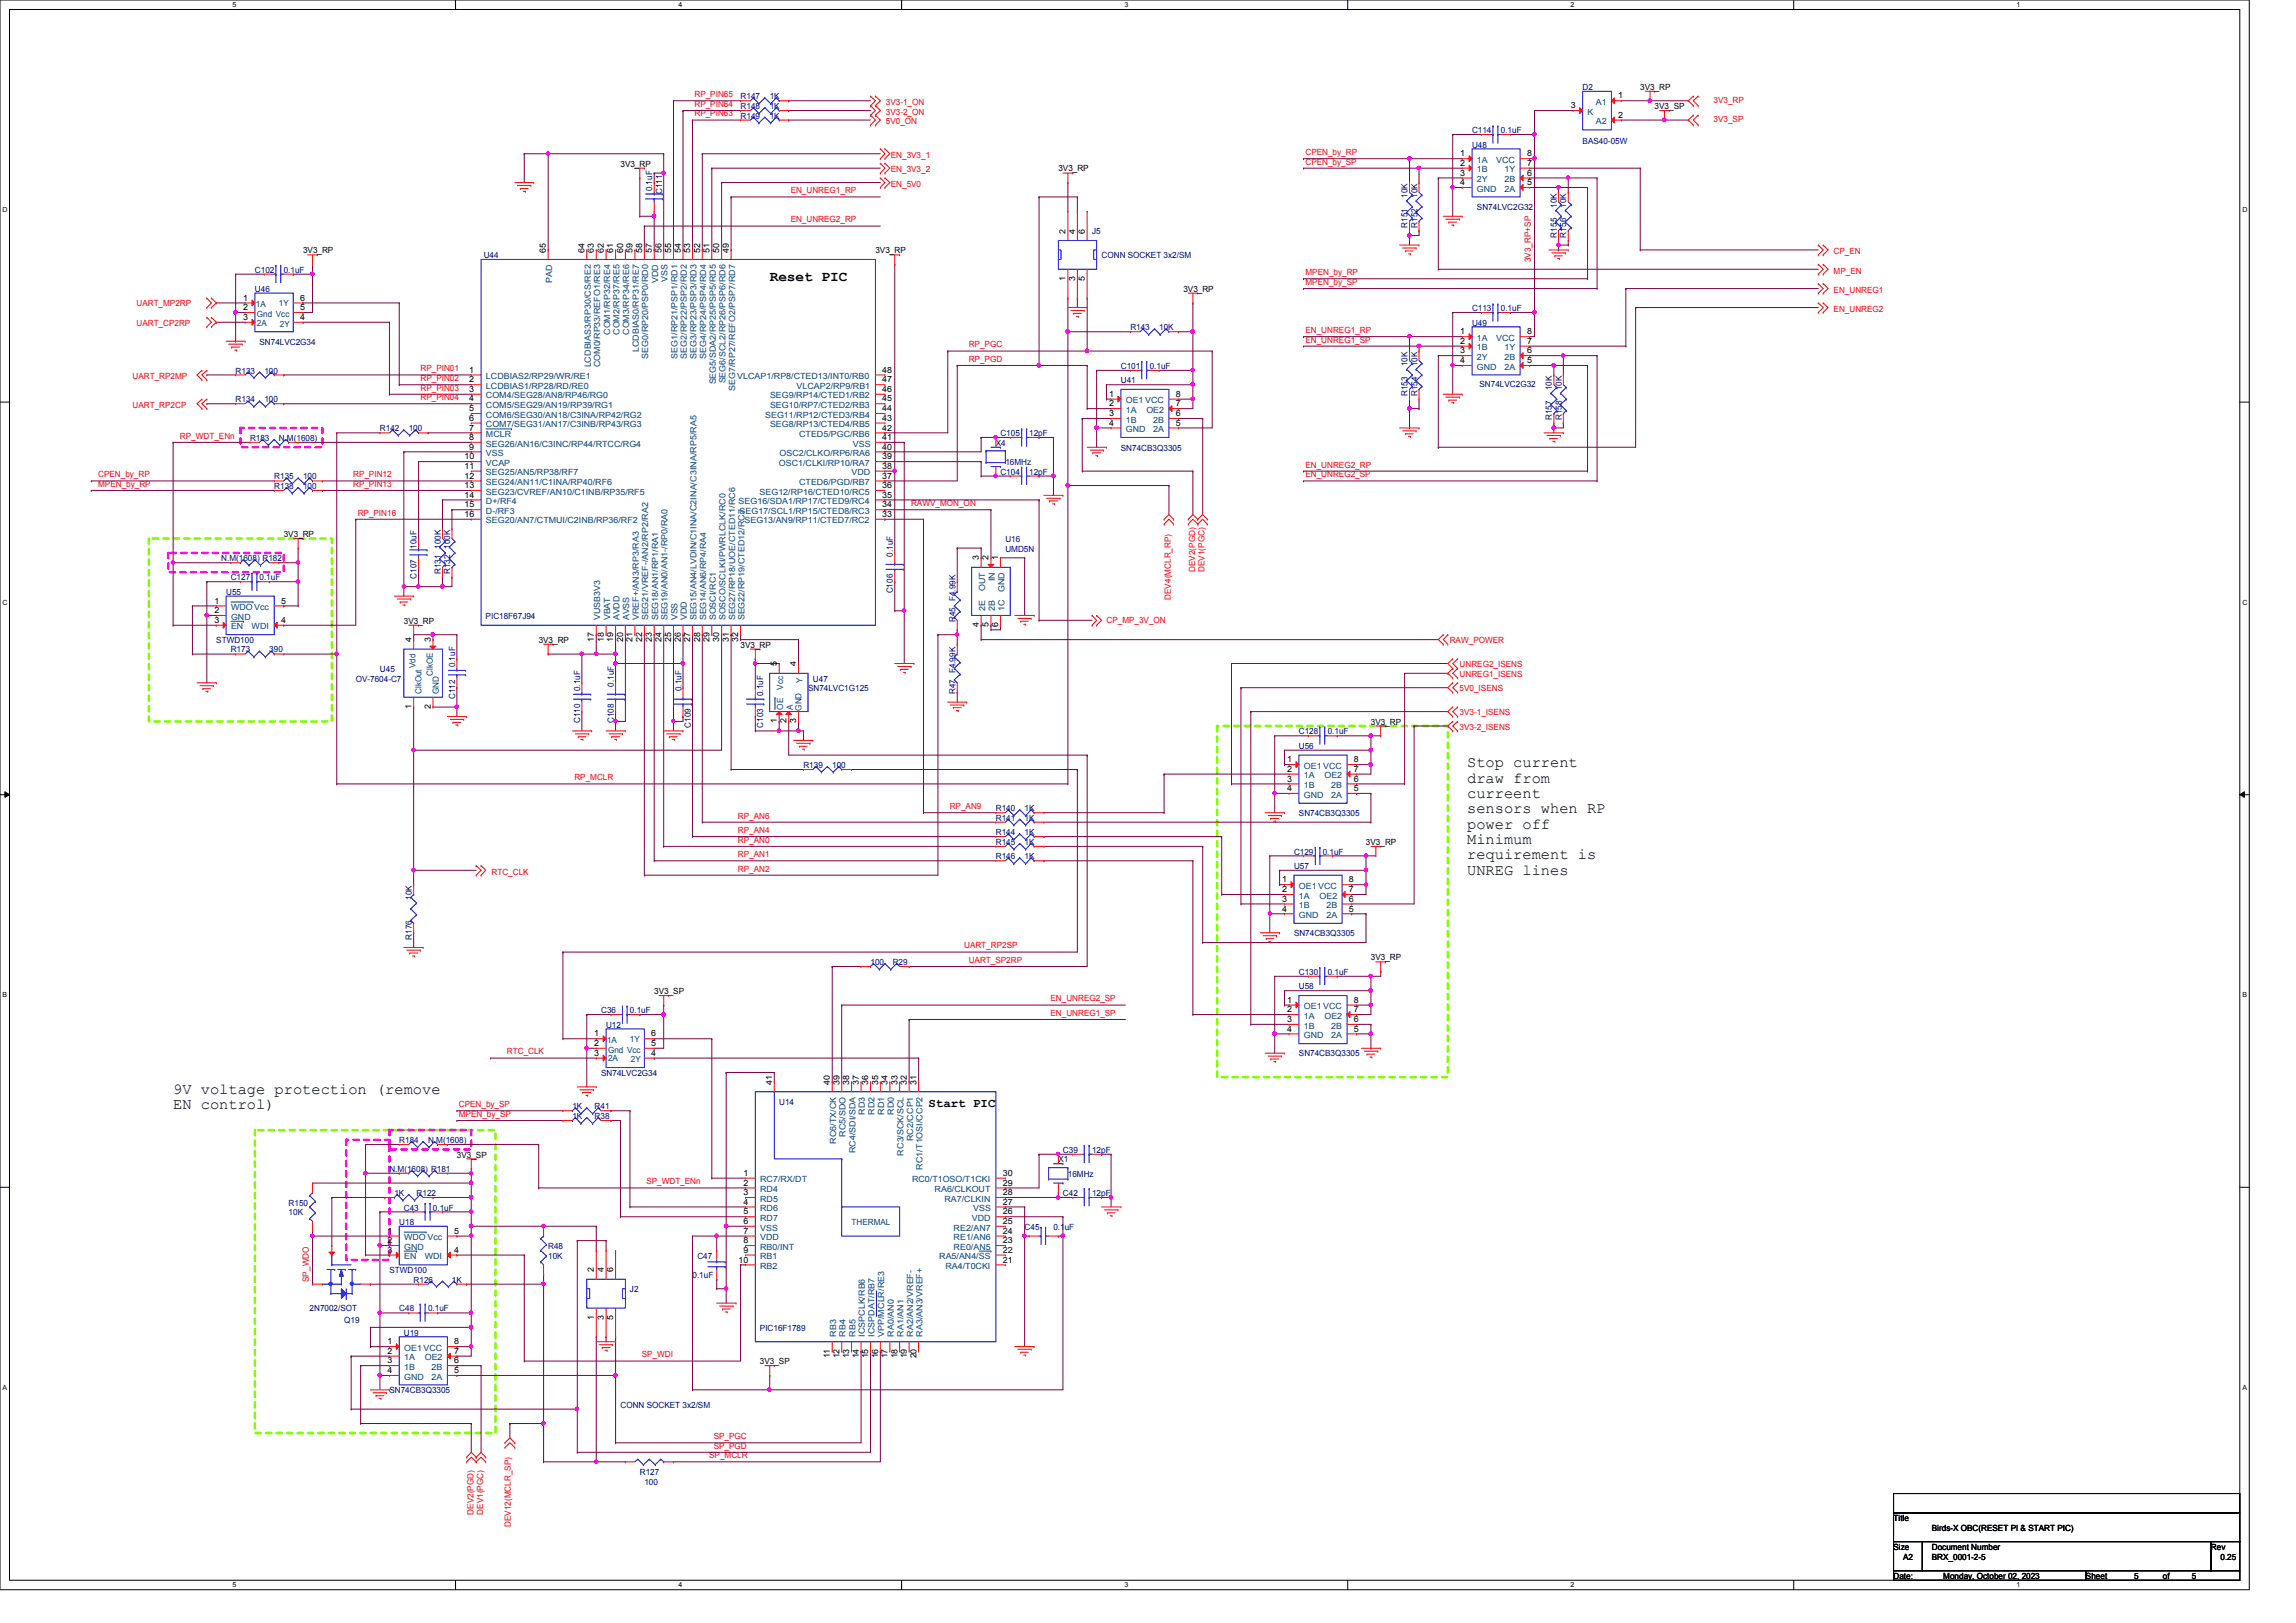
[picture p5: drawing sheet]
<svg xmlns="http://www.w3.org/2000/svg" width="297mm" height="210mm" viewBox="0 0 297 210" stroke-linecap="round" stroke-linejoin="round" font-family="sans-serif">
<defs><g id="words">
<g font-size="2">
<text x="189.8" y="99.3">Stop current</text>
<text x="189.8" y="101.3">draw from</text>
<text x="189.8" y="103.3">curreent</text>
<text x="189.8" y="105.2">sensors when RP</text>
<text x="189.8" y="107.2">power off</text>
<text x="189.8" y="109.2">Minimum</text>
<text x="189.8" y="111.2">requirement is</text>
<text x="189.8" y="113.2">UNREG lines</text>
<text x="22.4" y="141.6">9V voltage protection (remove</text>
<text x="22.4" y="143.6">EN control)</text>
</g>
<text font-size="1.9" x="99.6" y="36.4">Reset PIC</text>
<text font-size="1.6" x="120.1" y="143.2">Start PIC</text>
<g font-size="1.1" fill="#000080">
<text x="204.7" y="11.6">D2</text>
<text x="95.8" y="12.9">R147</text>
<text x="95.8" y="15.4">R149</text>
<text x="95.8" y="14.1">R148</text>
<text x="99.6" y="12.9">1K</text>
<text x="99.6" y="15.4">1K</text>
<text x="99.6" y="14.1">1K</text>
<text x="190.4" y="17.2">C114</text>
<text x="194.1" y="17.2">0.1uF</text>
<text x="190.4" y="19.1">U48</text>
<text x="204.7" y="18.6">BAS40-05W</text>
<text x="84.4" y="24.8" transform="rotate(-90 84.4 24.8)">0.1uF</text>
<text x="85.6" y="25.1" transform="rotate(-90 85.6 25.1)">C111</text>
<text x="182.1" y="29.5" transform="rotate(-90 182.1 29.5)">R151</text>
<text x="182.1" y="25.6" transform="rotate(-90 182.1 25.6)">10K</text>
<text x="183.3" y="29.5" transform="rotate(-90 183.3 29.5)">R152</text>
<text x="183.3" y="25.6" transform="rotate(-90 183.3 25.6)">10K</text>
<text x="191.1" y="27.2">SN74LVC2G32</text>
<text x="201.4" y="26.9" transform="rotate(-90 201.4 26.9)">10K</text>
<text x="202.6" y="26.9" transform="rotate(-90 202.6 26.9)">10K</text>
<text x="33" y="35.3">C102</text>
<text x="36.7" y="35.3">0.1uF</text>
<text x="62.6" y="33.4">U44</text>
<text x="141.3" y="30.3">J5</text>
<text x="142.5" y="33.4">CONN SOCKET 3x2/SM</text>
<text x="201.4" y="30.7" transform="rotate(-90 201.4 30.7)">R155</text>
<text x="202.6" y="30.7" transform="rotate(-90 202.6 30.7)">R156</text>
<text x="33" y="37.8">U46</text>
<text x="190.4" y="40.3">C113</text>
<text x="194.1" y="40.3">0.1uF</text>
<text x="33.6" y="44.6">SN74LVC2G34</text>
<text x="145" y="47.7">C101</text>
<text x="146.2" y="42.8">R143</text>
<text x="148.7" y="47.7">0.1uF</text>
<text x="149.9" y="42.8">10K</text>
<text x="182.1" y="47.4" transform="rotate(-90 182.1 47.4)">10K</text>
<text x="183.3" y="47.4" transform="rotate(-90 183.3 47.4)">10K</text>
<text x="190.4" y="42.1">U49</text>
<text x="30.5" y="52.1">R134</text>
<text x="30.5" y="48.3">R133</text>
<text x="34.2" y="52.1">100</text>
<text x="34.2" y="48.3">100</text>
<text x="145" y="49.6">U41</text>
<text x="182.1" y="51.3" transform="rotate(-90 182.1 51.3)">R153</text>
<text x="183.3" y="51.3" transform="rotate(-90 183.3 51.3)">R154</text>
<text x="191.4" y="50.1">SN74LVC2G32</text>
<text x="200.7" y="50.5" transform="rotate(-90 200.7 50.5)">10K</text>
<text x="202" y="50.5" transform="rotate(-90 202 50.5)">10K</text>
<text x="32.3" y="57.1">R183</text>
<text x="36.1" y="57.1">N.M(1608)</text>
<text x="49.1" y="55.8">R142</text>
<text x="52.9" y="55.8">100</text>
<text x="128.8" y="57.7">X4</text>
<text x="129.4" y="56.4">C105</text>
<text x="133.1" y="56.4">12pF</text>
<text x="145" y="58.3">SN74CB3Q3305</text>
<text x="200.7" y="54.4" transform="rotate(-90 200.7 54.4)">R157</text>
<text x="202" y="54.4" transform="rotate(-90 202 54.4)">R158</text>
<text x="35.5" y="63.3">R138</text>
<text x="35.5" y="62">R135</text>
<text x="39.2" y="63.3">100</text>
<text x="39.2" y="62">100</text>
<text x="129.4" y="61.4">C104</text>
<text x="130" y="60.2">16MHz</text>
<text x="133.1" y="61.4">12pF</text>
<text x="53.9" y="71" transform="rotate(-90 53.9 71)">10uF</text>
<text x="130" y="70.1">U16</text>
<text x="130" y="71.4">UMD5N</text>
<text x="28.6" y="72.6">N.M(1608) R182</text>
<text x="29.3" y="77">U55</text>
<text x="29.8" y="75.1">C127</text>
<text x="33.6" y="75.1">0.1uF</text>
<text x="53.9" y="74.9" transform="rotate(-90 53.9 74.9)">C107</text>
<text x="57" y="74.3" transform="rotate(-90 57 74.3)">R131 100K</text>
<text x="58.3" y="74.3" transform="rotate(-90 58.3 74.3)">R132 100K</text>
<text x="115.5" y="76.8" transform="rotate(-90 115.5 76.8)">C106</text>
<text x="115.5" y="72.1" transform="rotate(-90 115.5 72.1)">0.1uF</text>
<text x="123.6" y="77.8" transform="rotate(-90 123.6 77.8)">F4.99K</text>
<text x="28" y="83.2">STWD100</text>
<text x="62.8" y="80.1">PIC18F67J94</text>
<text x="123.6" y="80.5" transform="rotate(-90 123.6 80.5)">R45</text>
<text x="29.8" y="84.4">R173</text>
<text x="34.8" y="84.4">390</text>
<text x="46" y="88.2">OV-7604-C7</text>
<text x="49.1" y="86.9">U45</text>
<text x="58.9" y="86.4" transform="rotate(-90 58.9 86.4)">0.1uF</text>
<text x="75.1" y="89.5" transform="rotate(-90 75.1 89.5)">0.1uF</text>
<text x="79.4" y="88.9" transform="rotate(-90 79.4 88.9)">0.1uF</text>
<text x="88.1" y="89.5" transform="rotate(-90 88.1 89.5)">0.1uF</text>
<text x="104.5" y="89.4">SN74LVC1G125</text>
<text x="105.2" y="88.2">U47</text>
<text x="123.6" y="89.8" transform="rotate(-90 123.6 89.8)">R47 F4.99K</text>
<text x="58.9" y="90.5" transform="rotate(-90 58.9 90.5)">C112</text>
<text x="75.1" y="93.6" transform="rotate(-90 75.1 93.6)">C110</text>
<text x="79.4" y="93.6" transform="rotate(-90 79.4 93.6)">C108</text>
<text x="89.4" y="94.2" transform="rotate(-90 89.4 94.2)">C109</text>
<text x="98.7" y="94.2" transform="rotate(-90 98.7 94.2)">C103</text>
<text x="98.7" y="90.1" transform="rotate(-90 98.7 90.1)">0.1uF</text>
<text x="168" y="95">C128</text>
<text x="171.7" y="95">0.1uF</text>
<text x="103.9" y="99.4">R139</text>
<text x="107.7" y="99.4">100</text>
<text x="168" y="96.9">U56</text>
<text x="128.8" y="106.2">R141</text>
<text x="128.8" y="105">R140</text>
<text x="132.5" y="106.2">1K</text>
<text x="132.5" y="105">1K</text>
<text x="168" y="105.6">SN74CB3Q3305</text>
<text x="128.8" y="109.3">R145</text>
<text x="128.8" y="108.1">R144</text>
<text x="128.8" y="111.2">R146</text>
<text x="132.5" y="109.3">1K</text>
<text x="132.5" y="108.1">1K</text>
<text x="132.5" y="111.2">1K</text>
<text x="167.4" y="112.4">U57</text>
<text x="167.4" y="110.6">C129</text>
<text x="171.1" y="110.6">0.1uF</text>
<text x="53.3" y="116.5" transform="rotate(-90 53.3 116.5)">10K</text>
<text x="53.3" y="121.6" transform="rotate(-90 53.3 121.6)">R176</text>
<text x="112.6" y="124.9">100</text>
<text x="115.5" y="124.9">R29</text>
<text x="167.4" y="121.2">SN74CB3Q3305</text>
<text x="77.8" y="131.1">C36</text>
<text x="81.5" y="131.1">0.1uF</text>
<text x="168" y="126.1">C130</text>
<text x="168" y="128">U58</text>
<text x="171.7" y="126.1">0.1uF</text>
<text x="78.4" y="133">U12</text>
<text x="168" y="136.7">SN74CB3Q3305</text>
<text x="74" y="143.6">1K</text>
<text x="76.9" y="143.6">R41</text>
<text x="77.8" y="139.2">SN74LVC2G34</text>
<text x="100.8" y="142.9">U14</text>
<text x="51.6" y="147.9">R184</text>
<text x="55.4" y="147.9">N.M(1608)</text>
<text x="74" y="144.8">1K</text>
<text x="76.9" y="144.8">R38</text>
<text x="137.5" y="149.1">C39</text>
<text x="141.3" y="149.1">12pF</text>
<text x="37.3" y="156">R150</text>
<text x="50.4" y="151.6">N.M(1608) R181</text>
<text x="51" y="154.8">1K</text>
<text x="53.9" y="154.8">R122</text>
<text x="136.9" y="150.4">X1</text>
<text x="137.5" y="154.8">C42</text>
<text x="138.1" y="152.3">16MHz</text>
<text x="141.3" y="154.8">12pF</text>
<text x="37.3" y="157.2">10K</text>
<text x="51.6" y="158.5">U18</text>
<text x="52.2" y="156.6">C43</text>
<text x="56" y="156.6">0.1uF</text>
<text x="70.9" y="161.6">R48</text>
<text x="132.5" y="159.1">C45</text>
<text x="136.3" y="159.1">0.1uF</text>
<text x="50.4" y="164.7">STWD100</text>
<text x="53.5" y="165.9">R126</text>
<text x="58.5" y="165.9">1K</text>
<text x="70.9" y="162.9">10K</text>
<text x="81.5" y="167.2">J2</text>
<text x="89.6" y="165.3">0.1uF</text>
<text x="90.2" y="162.9">C47</text>
<text x="40" y="169.7">2N7002/SOT</text>
<text x="44.5" y="171.2">Q19</text>
<text x="51.6" y="169.7">C48</text>
<text x="52.2" y="172.8">U19</text>
<text x="55.4" y="169.7">0.1uF</text>
<text x="98.3" y="172.2">PIC16F1789</text>
<text x="50.4" y="180.3">SN74CB3Q3305</text>
<text x="80.3" y="182.1">CONN SOCKET 3x2/SM</text>
<text x="82.8" y="190.8">R127</text>
<text x="83.4" y="192.1">100</text>
</g>
<g font-size="1.1">
<text x="212.2" y="11.6">3V3_RP</text>
<text x="203.2" y="14">3</text>
<text x="209.3" y="12.7">1</text>
<text x="209.3" y="15.2">2</text>
<text x="214" y="14.1">3V3_SP</text>
<text x="80.3" y="21.6">3V3_RP</text>
<text x="136.9" y="22.2">3V3_RP</text>
<text x="188.9" y="20.2">1</text>
<text x="188.9" y="21.5">2</text>
<text x="188.9" y="22.7">3</text>
<text x="188.9" y="24">4</text>
<text x="197.5" y="24">5</text>
<text x="197.5" y="22.7">6</text>
<text x="197.5" y="21.5">7</text>
<text x="197.5" y="20.2">8</text>
<text x="39.2" y="32.8">3V3_RP</text>
<text x="70.6" y="32.7" transform="rotate(-90 70.6 32.7)">65</text>
<text x="75.6" y="32.7" transform="rotate(-90 75.6 32.7)">64</text>
<text x="76.8" y="32.7" transform="rotate(-90 76.8 32.7)">63</text>
<text x="78.1" y="32.7" transform="rotate(-90 78.1 32.7)">62</text>
<text x="79.3" y="32.7" transform="rotate(-90 79.3 32.7)">61</text>
<text x="80.6" y="32.7" transform="rotate(-90 80.6 32.7)">60</text>
<text x="81.8" y="32.7" transform="rotate(-90 81.8 32.7)">59</text>
<text x="83.1" y="32.7" transform="rotate(-90 83.1 32.7)">58</text>
<text x="84.3" y="32.7" transform="rotate(-90 84.3 32.7)">57</text>
<text x="85.6" y="32.7" transform="rotate(-90 85.6 32.7)">56</text>
<text x="86.8" y="32.7" transform="rotate(-90 86.8 32.7)">55</text>
<text x="88.1" y="32.7" transform="rotate(-90 88.1 32.7)">54</text>
<text x="89.3" y="32.7" transform="rotate(-90 89.3 32.7)">53</text>
<text x="90.6" y="32.7" transform="rotate(-90 90.6 32.7)">52</text>
<text x="91.8" y="32.7" transform="rotate(-90 91.8 32.7)">51</text>
<text x="93" y="32.7" transform="rotate(-90 93 32.7)">50</text>
<text x="94.3" y="32.7" transform="rotate(-90 94.3 32.7)">49</text>
<text x="113.2" y="32.8">3V3_RP</text>
<text x="137.8" y="30.2" transform="rotate(-90 137.8 30.2)">2</text>
<text x="139.1" y="30.2" transform="rotate(-90 139.1 30.2)">4</text>
<text x="140.3" y="30.2" transform="rotate(-90 140.3 30.2)">6</text>
<text x="31.5" y="38.9">1</text>
<text x="31.5" y="40.1">2</text>
<text x="31.5" y="41.4">3</text>
<text x="38.8" y="41.4">4</text>
<text x="38.8" y="40.1">5</text>
<text x="38.8" y="38.9">6</text>
<text x="137.8" y="36.4" transform="rotate(-90 137.8 36.4)">1</text>
<text x="139.1" y="36.4" transform="rotate(-90 139.1 36.4)">3</text>
<text x="140.3" y="36.4" transform="rotate(-90 140.3 36.4)">5</text>
<text x="153.1" y="37.8">3V3_RP</text>
<text x="188.9" y="43.3">1</text>
<text x="188.9" y="44.5">2</text>
<text x="188.9" y="45.7">3</text>
<text x="188.9" y="47">4</text>
<text x="197.5" y="47">5</text>
<text x="197.5" y="45.7">6</text>
<text x="197.5" y="44.5">7</text>
<text x="197.5" y="43.3">8</text>
<text x="60.7" y="48.2">1</text>
<text x="60.7" y="49.5">2</text>
<text x="60.7" y="50.7">3</text>
<text x="60.7" y="51.9">4</text>
<text x="60.7" y="53.2">5</text>
<text x="114.1" y="53.2">44</text>
<text x="114.1" y="51.9">45</text>
<text x="114.1" y="50.7">46</text>
<text x="114.1" y="49.5">47</text>
<text x="114.1" y="48.2">48</text>
<text x="143.5" y="51.4">1</text>
<text x="143.5" y="52.6">2</text>
<text x="143.5" y="53.8">3</text>
<text x="152.1" y="53.8">6</text>
<text x="152.1" y="52.6">7</text>
<text x="152.1" y="51.4">8</text>
<text x="60.1" y="59.4">10</text>
<text x="60.7" y="54.4">6</text>
<text x="60.7" y="55.7">7</text>
<text x="60.7" y="56.9">8</text>
<text x="60.7" y="58.2">9</text>
<text x="114.1" y="59.4">39</text>
<text x="114.1" y="58.2">40</text>
<text x="114.1" y="56.9">41</text>
<text x="114.1" y="55.7">42</text>
<text x="114.1" y="54.4">43</text>
<text x="143.5" y="55.1">4</text>
<text x="152.1" y="55.1">5</text>
<text x="60.1" y="60.7">11</text>
<text x="60.1" y="61.9">12</text>
<text x="60.1" y="63.2">13</text>
<text x="60.1" y="64.4">14</text>
<text x="60.1" y="65.7">15</text>
<text x="114.1" y="65.7">34</text>
<text x="114.1" y="64.4">35</text>
<text x="114.1" y="63.2">36</text>
<text x="114.1" y="61.9">37</text>
<text x="114.1" y="60.7">38</text>
<text x="36.7" y="69.5">3V3_RP</text>
<text x="60.1" y="66.9">16</text>
<text x="114.1" y="66.9">33</text>
<text x="126.6" y="72.5" transform="rotate(-90 126.6 72.5)">3</text>
<text x="127.9" y="72.5" transform="rotate(-90 127.9 72.5)">2</text>
<text x="129.1" y="72.5" transform="rotate(-90 129.1 72.5)">1</text>
<text x="27.7" y="78.1">1</text>
<text x="27.7" y="79.3">2</text>
<text x="27.7" y="80.6">3</text>
<text x="36.4" y="80.6">4</text>
<text x="36.4" y="78.1">5</text>
<text x="52.2" y="80.7">3V3_RP</text>
<text x="53.2" y="83.1" transform="rotate(-90 53.2 83.1)">4</text>
<text x="55.7" y="83.1" transform="rotate(-90 55.7 83.1)">3</text>
<text x="69.7" y="83.2">3V3_RP</text>
<text x="76.8" y="83.1" transform="rotate(-90 76.8 83.1)">17</text>
<text x="78.1" y="83.1" transform="rotate(-90 78.1 83.1)">18</text>
<text x="79.3" y="83.1" transform="rotate(-90 79.3 83.1)">19</text>
<text x="80.6" y="83.1" transform="rotate(-90 80.6 83.1)">20</text>
<text x="81.8" y="83.1" transform="rotate(-90 81.8 83.1)">21</text>
<text x="83.1" y="83.1" transform="rotate(-90 83.1 83.1)">22</text>
<text x="84.3" y="83.1" transform="rotate(-90 84.3 83.1)">23</text>
<text x="85.6" y="83.1" transform="rotate(-90 85.6 83.1)">24</text>
<text x="86.8" y="83.1" transform="rotate(-90 86.8 83.1)">25</text>
<text x="88.1" y="83.1" transform="rotate(-90 88.1 83.1)">26</text>
<text x="89.3" y="83.1" transform="rotate(-90 89.3 83.1)">27</text>
<text x="90.6" y="83.1" transform="rotate(-90 90.6 83.1)">28</text>
<text x="91.8" y="83.1" transform="rotate(-90 91.8 83.1)">29</text>
<text x="93" y="83.1" transform="rotate(-90 93 83.1)">30</text>
<text x="94.3" y="83.1" transform="rotate(-90 94.3 83.1)">31</text>
<text x="95.5" y="83.1" transform="rotate(-90 95.5 83.1)">32</text>
<text x="95.8" y="83.8">3V3_RP</text>
<text x="126.6" y="81.2" transform="rotate(-90 126.6 81.2)">4</text>
<text x="127.9" y="81.2" transform="rotate(-90 127.9 81.2)">5</text>
<text x="129.1" y="81.2" transform="rotate(-90 129.1 81.2)">6</text>
<text x="100.5" y="86.2" transform="rotate(-90 100.5 86.2)">5</text>
<text x="103" y="86.2" transform="rotate(-90 103 86.2)">4</text>
<text x="53.2" y="91.7" transform="rotate(-90 53.2 91.7)">1</text>
<text x="55.7" y="91.7" transform="rotate(-90 55.7 91.7)">2</text>
<text x="100.5" y="93.6" transform="rotate(-90 100.5 93.6)">1</text>
<text x="101.7" y="93.6" transform="rotate(-90 101.7 93.6)">2</text>
<text x="103" y="93.6" transform="rotate(-90 103 93.6)">3</text>
<text x="177.3" y="93.8">3V3_RP</text>
<text x="166.5" y="98.6">1</text>
<text x="166.5" y="99.9">2</text>
<text x="166.5" y="101.1">3</text>
<text x="175.1" y="101.1">6</text>
<text x="175.1" y="99.9">7</text>
<text x="175.1" y="98.6">8</text>
<text x="166.5" y="102.4">4</text>
<text x="175.1" y="102.4">5</text>
<text x="176.7" y="109.3">3V3_RP</text>
<text x="165.9" y="114.2">1</text>
<text x="165.9" y="115.4">2</text>
<text x="165.9" y="116.7">3</text>
<text x="165.9" y="117.9">4</text>
<text x="174.5" y="117.9">5</text>
<text x="174.5" y="116.7">6</text>
<text x="174.5" y="115.4">7</text>
<text x="174.5" y="114.2">8</text>
<text x="177.3" y="124.2">3V3_RP</text>
<text x="84.6" y="128.6">3V3_SP</text>
<text x="166.5" y="129.8">1</text>
<text x="166.5" y="131">2</text>
<text x="175.1" y="131">7</text>
<text x="175.1" y="129.8">8</text>
<text x="76.9" y="134.1">1</text>
<text x="76.9" y="135.3">2</text>
<text x="76.9" y="136.6">3</text>
<text x="84.2" y="136.6">4</text>
<text x="84.2" y="135.3">5</text>
<text x="84.2" y="134.1">6</text>
<text x="166.5" y="132.2">3</text>
<text x="166.5" y="133.5">4</text>
<text x="175.1" y="133.5">5</text>
<text x="175.1" y="132.2">6</text>
<text x="99.9" y="140.4" transform="rotate(-90 99.9 140.4)">41</text>
<text x="107.4" y="140.4" transform="rotate(-90 107.4 140.4)">40</text>
<text x="108.6" y="140.4" transform="rotate(-90 108.6 140.4)">39</text>
<text x="109.9" y="140.4" transform="rotate(-90 109.9 140.4)">38</text>
<text x="111.1" y="140.4" transform="rotate(-90 111.1 140.4)">37</text>
<text x="112.3" y="140.4" transform="rotate(-90 112.3 140.4)">36</text>
<text x="113.6" y="140.4" transform="rotate(-90 113.6 140.4)">35</text>
<text x="114.8" y="140.4" transform="rotate(-90 114.8 140.4)">34</text>
<text x="116.1" y="140.4" transform="rotate(-90 116.1 140.4)">33</text>
<text x="117.3" y="140.4" transform="rotate(-90 117.3 140.4)">32</text>
<text x="118.5" y="140.4" transform="rotate(-90 118.5 140.4)">31</text>
<text x="59.1" y="149.8">3V3_SP</text>
<text x="96.2" y="152.1">1</text>
<text x="96.2" y="153.4">2</text>
<text x="96.2" y="154.6">3</text>
<text x="96.2" y="155.9">4</text>
<text x="129.7" y="155.9">27</text>
<text x="129.7" y="154.6">28</text>
<text x="129.7" y="153.4">29</text>
<text x="129.7" y="152.1">30</text>
<text x="50.1" y="159.6">1</text>
<text x="50.1" y="160.9">2</text>
<text x="58.8" y="159.6">5</text>
<text x="96.2" y="157.1">5</text>
<text x="96.2" y="158.4">6</text>
<text x="96.2" y="159.6">7</text>
<text x="96.2" y="160.9">8</text>
<text x="129.7" y="160.9">23</text>
<text x="129.7" y="159.6">24</text>
<text x="129.7" y="158.4">25</text>
<text x="129.7" y="157.1">26</text>
<text x="50.1" y="162.1">3</text>
<text x="58.8" y="162.1">4</text>
<text x="76.8" y="164.6" transform="rotate(-90 76.8 164.6)">2</text>
<text x="78.1" y="164.6" transform="rotate(-90 78.1 164.6)">4</text>
<text x="79.3" y="164.6" transform="rotate(-90 79.3 164.6)">6</text>
<text x="95.5" y="163.4">10</text>
<text x="96.2" y="162.1">9</text>
<text x="129.7" y="163.4">21</text>
<text x="129.7" y="162.1">22</text>
<text x="50.1" y="173.9">1</text>
<text x="58.8" y="173.9">8</text>
<text x="76.8" y="170.8" transform="rotate(-90 76.8 170.8)">1</text>
<text x="78.1" y="170.8" transform="rotate(-90 78.1 170.8)">3</text>
<text x="79.3" y="170.8" transform="rotate(-90 79.3 170.8)">5</text>
<text x="50.1" y="175.2">2</text>
<text x="50.1" y="176.4">3</text>
<text x="50.1" y="177.7">4</text>
<text x="58.8" y="177.7">5</text>
<text x="58.8" y="176.4">6</text>
<text x="58.8" y="175.2">7</text>
<text x="98.3" y="176.5">3V3_SP</text>
<text x="107.4" y="175.8" transform="rotate(-90 107.4 175.8)">11</text>
<text x="108.6" y="175.8" transform="rotate(-90 108.6 175.8)">12</text>
<text x="109.9" y="175.8" transform="rotate(-90 109.9 175.8)">13</text>
<text x="111.1" y="175.8" transform="rotate(-90 111.1 175.8)">14</text>
<text x="112.3" y="175.8" transform="rotate(-90 112.3 175.8)">15</text>
<text x="113.6" y="175.8" transform="rotate(-90 113.6 175.8)">16</text>
<text x="114.8" y="175.8" transform="rotate(-90 114.8 175.8)">17</text>
<text x="116.1" y="175.8" transform="rotate(-90 116.1 175.8)">18</text>
<text x="117.3" y="175.8" transform="rotate(-90 117.3 175.8)">19</text>
<text x="118.5" y="175.8" transform="rotate(-90 118.5 175.8)">20</text>
<text x="244.9" y="196.8">Title</text>
<text x="244.9" y="200.5">Size</text>
<text x="246.2" y="201.8">A2</text>
<text x="249.9" y="200.5">Document Number</text>
<text x="249.9" y="201.8">BRX_0001-2-5</text>
<text x="249.9" y="198.1">Birds-X OBC(RESET PI &amp; START PIC)</text>
<text x="286" y="200.5">Rev</text>
<text x="287.2" y="201.8">0.25</text>
<text x="244.9" y="204.3">Date:</text>
<text x="251.4" y="204.3">Monday, October 02, 2023</text>
<text x="269.8" y="204.3">Sheet</text>
<text x="276.1" y="204.3">5</text>
<text x="279.8" y="204.3">of</text>
<text x="283.5" y="204.3">5</text>
</g>
<g font-size="1.1" fill="#f00">
<text x="89.8" y="15.1">RP_PIN63</text>
<text x="89.8" y="13.8">RP_PIN64</text>
<text x="89.8" y="12.6">RP_PIN65</text>
<text x="114.6" y="13.6">3V3-1_ON</text>
<text x="114.6" y="14.9">3V3-2_ON</text>
<text x="114.6" y="16.1">5V0_ON</text>
<text x="221.7" y="15.8">3V3_SP</text>
<text x="221.7" y="13.4">3V3_RP</text>
<text x="115.2" y="20.4">EN_3V3_1</text>
<text x="115.2" y="22.3">EN_3V3_2</text>
<text x="168.9" y="20.1">CPEN_by_RP</text>
<text x="168.9" y="21.3">CPEN_by_SP</text>
<text x="102.3" y="25">EN_UNREG1_RP</text>
<text x="102.3" y="28.8">EN_UNREG2_RP</text>
<text x="115.2" y="24.2">EN_5V0</text>
<text x="168.9" y="35.6">MPEN_by_RP</text>
<text x="198" y="34" transform="rotate(-90 198 34)">3V3_RP+SP</text>
<text x="237.2" y="35.4">MP_EN</text>
<text x="237.2" y="32.9">CP_EN</text>
<text x="17.7" y="39.6">UART_MP2RP</text>
<text x="168.9" y="36.9">MPEN_by_SP</text>
<text x="237.2" y="37.9">EN_UNREG1</text>
<text x="237.2" y="40.4">EN_UNREG2</text>
<text x="17.7" y="42.1">UART_CP2RP</text>
<text x="125.3" y="46.8">RP_PGD</text>
<text x="125.3" y="45">RP_PGC</text>
<text x="168.9" y="43.1">EN_UNREG1_RP</text>
<text x="168.9" y="44.3">EN_UNREG1_SP</text>
<text x="17.1" y="49.1">UART_RP2MP</text>
<text x="17.1" y="52.8">UART_RP2CP</text>
<text x="54.4" y="49.3">RP_PIN02</text>
<text x="54.4" y="50.5">RP_PIN03</text>
<text x="54.4" y="48">RP_PIN01</text>
<text x="54.4" y="51.8">RP_PIN04</text>
<text x="23.3" y="56.8">RP_WDT_ENn</text>
<text x="12.7" y="61.8">CPEN_by_RP</text>
<text x="12.7" y="63">MPEN_by_RP</text>
<text x="45.7" y="61.8">RP_PIN12</text>
<text x="45.7" y="63">RP_PIN13</text>
<text x="117.9" y="65.5">RAWV_MON_ON</text>
<text x="168.9" y="60.5">EN_UNREG2_RP</text>
<text x="168.9" y="61.8">EN_UNREG2_SP</text>
<text x="46.3" y="66.7">RP_PIN16</text>
<text x="151.5" y="77.6" transform="rotate(-90 151.5 77.6)">DEV4(MCLR_RP)</text>
<text x="154.6" y="74" transform="rotate(-90 154.6 74)">DEV2(PGD)</text>
<text x="155.8" y="74" transform="rotate(-90 155.8 74)">DEV1(PGC)</text>
<text x="143.1" y="80.6">CP_MP_3V_ON</text>
<text x="187.5" y="83.2">RAW_POWER</text>
<text x="188.8" y="86.3">UNREG2_ISENS</text>
<text x="188.8" y="87.5">UNREG1_ISENS</text>
<text x="188.8" y="89.4">5V0_ISENS</text>
<text x="188.8" y="94.4">3V3-2_ISENS</text>
<text x="188.8" y="92.5">3V3-1_ISENS</text>
<text x="74.3" y="101">RP_MCLR</text>
<text x="95.5" y="105.9">RP_AN6</text>
<text x="95.5" y="107.8">RP_AN4</text>
<text x="122.9" y="104.7">RP_AN9</text>
<text x="63.6" y="113.2">RTC_CLK</text>
<text x="95.5" y="109.1">RP_AN0</text>
<text x="95.5" y="110.9">RP_AN1</text>
<text x="95.5" y="112.8">RP_AN2</text>
<text x="124.7" y="122.7">UART_RP2SP</text>
<text x="125.3" y="124.6">UART_SP2RP</text>
<text x="135.9" y="131.4">EN_UNREG1_SP</text>
<text x="135.9" y="129.6">EN_UNREG2_SP</text>
<text x="65.6" y="136.4">RTC_CLK</text>
<text x="59.4" y="143.3">CPEN_by_SP</text>
<text x="59.4" y="144.5">MPEN_by_SP</text>
<text x="83.6" y="153.2">SP_WDT_ENn</text>
<text x="40" y="165.9" transform="rotate(-90 40 165.9)">SP_WDO</text>
<text x="83" y="175.6">SP_WDI</text>
<text x="91.7" y="188.7">SP_MCLR</text>
<text x="92.3" y="186.2">SP_PGC</text>
<text x="92.3" y="187.5">SP_PGD</text>
<text x="61.3" y="196" transform="rotate(-90 61.3 196)">DEV2(PGD)</text>
<text x="62.5" y="196" transform="rotate(-90 62.5 196)">DEV1(PGC)</text>
<text x="66.1" y="197.6" transform="rotate(-90 66.1 197.6)">DEV12(MCLR_SP)</text>
</g>
<g font-size="1.1" fill="#004080">
<text x="205.4" y="14.9">K</text>
<text x="206.4" y="13.6">A1</text>
<text x="206.4" y="16.1">A2</text>
<text x="191.1" y="21.1">1A</text>
<text x="191.1" y="22.3">1B</text>
<text x="191.1" y="23.6">2Y</text>
<text x="193.5" y="21.1">VCC</text>
<text x="194.6" y="23.6">2B</text>
<text x="194.6" y="22.3">1Y</text>
<text x="191.1" y="24.8">GND</text>
<text x="194.6" y="24.8">2A</text>
<text x="33.1" y="39.8">1A</text>
<text x="33.2" y="41">Gnd Vcc</text>
<text x="36.1" y="39.6">1Y</text>
<text x="71.4" y="36.6" transform="rotate(-90 71.4 36.6)">PAD</text>
<text x="85.1" y="36.7" transform="rotate(-90 85.1 36.7)">VDD</text>
<text x="86.4" y="36.5" transform="rotate(-90 86.4 36.5)">VSS</text>
<text x="33.2" y="42.1">2A</text>
<text x="36.2" y="42.2">2Y</text>
<text x="76.4" y="47.5" transform="rotate(-90 76.4 47.5)">LCDBIAS3/RP30/CS/RE2</text>
<text x="77.6" y="47.5" transform="rotate(-90 77.6 47.5)">COM0/RP33/REFO1/RE3</text>
<text x="78.9" y="43.3" transform="rotate(-90 78.9 43.3)">COM1/RP32/RE4</text>
<text x="80.1" y="43.3" transform="rotate(-90 80.1 43.3)">COM2/RP37/RE5</text>
<text x="81.4" y="43.3" transform="rotate(-90 81.4 43.3)">COM3/RP34/RE6</text>
<text x="82.6" y="45.6" transform="rotate(-90 82.6 45.6)">LCDBIAS0/RP31/RE7</text>
<text x="83.9" y="46.4" transform="rotate(-90 83.9 46.4)">SEG0/RP20/PSP0/RD0</text>
<text x="87.6" y="46.4" transform="rotate(-90 87.6 46.4)">SEG1/RP21/PSP1/RD1</text>
<text x="88.9" y="46.4" transform="rotate(-90 88.9 46.4)">SEG2/RP22/PSP2/RD2</text>
<text x="90.1" y="46.4" transform="rotate(-90 90.1 46.4)">SEG3/RP23/PSP3/RD3</text>
<text x="91.4" y="46.4" transform="rotate(-90 91.4 46.4)">SEG4/RP24/PSP4/RD4</text>
<text x="191.1" y="44.1">1A</text>
<text x="191.1" y="45.3">1B</text>
<text x="191.1" y="46.6">2Y</text>
<text x="191.1" y="47.8">GND</text>
<text x="193.5" y="44.1">VCC</text>
<text x="194.6" y="47.8">2A</text>
<text x="194.6" y="46.6">2B</text>
<text x="194.6" y="45.3">1Y</text>
<text x="62.9" y="49.1">LCDBIAS2/RP29/WR/RE1</text>
<text x="62.9" y="50.3">LCDBIAS1/RP28/RD/RE0</text>
<text x="62.9" y="51.6">COM4/SEG28/AN8/RP46/RG0</text>
<text x="62.9" y="52.8">COM5/SEG29/AN19/RP39/RG1</text>
<text x="92.6" y="49.7" transform="rotate(-90 92.6 49.7)">SEG5/SDA2/RP25/PSP5/RD5</text>
<text x="93.9" y="49.6" transform="rotate(-90 93.9 49.6)">SEG6/SCL2/RP26/PSP6/RD6</text>
<text x="95.1" y="50.6" transform="rotate(-90 95.1 50.6)">SEG7/RP27/REFO2/PSP7/RD7</text>
<text x="95.4" y="49.1">VLCAP1/RP8/CTED13/INT0/RB0</text>
<text x="99.6" y="52.8">SEG10/RP7/CTED2/RB3</text>
<text x="99.6" y="51.6">SEG9/RP14/CTED1/RB2</text>
<text x="103" y="50.3">VLCAP2/RP9/RB1</text>
<text x="145.6" y="52.2">OE1 VCC</text>
<text x="145.6" y="53.4">1A</text>
<text x="148.3" y="53.4">OE2</text>
<text x="62.9" y="54.1">COM6/SEG30/AN18/C3INA/RP42/RG2</text>
<text x="62.9" y="55.3">COM7/SEG31/AN17/C3INB/RP43/RG3</text>
<text x="62.9" y="56.6">MCLR</text>
<text x="62.9" y="57.8">SEG26/AN16/C3INC/RP44/RTCC/RG4</text>
<text x="62.9" y="59">VSS</text>
<text x="99" y="54.1">SEG11/RP12/CTED3/RB4</text>
<text x="99.6" y="55.3">SEG8/RP13/CTED4/RB5</text>
<text x="100.8" y="59">OSC2/CLKO/RP6/RA6</text>
<text x="103.4" y="56.6">CTED5/PGC/RB6</text>
<text x="110.3" y="57.8">VSS</text>
<text x="145.6" y="54.7">1B</text>
<text x="145.6" y="55.9">GND</text>
<text x="149.2" y="55.9">2A</text>
<text x="149.2" y="54.7">2B</text>
<text x="62.9" y="60.3">VCAP</text>
<text x="62.9" y="61.5">SEG25/AN5/RP38/RF7</text>
<text x="62.9" y="62.8">SEG24/AN11/C1INA/RP40/RF6</text>
<text x="62.9" y="64">SEG23/CVREF/AN10/C1INB/RP35/RF5</text>
<text x="62.9" y="65.2">D+/RF4</text>
<text x="95.5" y="65.2">SEG16/SDA1/RP17/CTED9/RC4</text>
<text x="98.3" y="64">SEG12/RP16/CTED10/RC5</text>
<text x="100.8" y="60.3">OSC1/CLKI/RP10/RA7</text>
<text x="103.4" y="62.8">CTED6/PGD/RB7</text>
<text x="110.2" y="61.5">VDD</text>
<text x="62.9" y="66.5">D-/RF3</text>
<text x="62.9" y="67.7">SEG20/AN7/CTMUI/C2INB/RP36/RF2</text>
<text x="95.7" y="66.5">SEG17/SCL1/RP15/CTED8/RC3</text>
<text x="96.3" y="67.7">SEG13/AN9/RP11/CTED7/RC2</text>
<text x="127.4" y="76.5" transform="rotate(-90 127.4 76.5)">OUT</text>
<text x="128.7" y="75.2" transform="rotate(-90 128.7 75.2)">IN</text>
<text x="129.9" y="76.6" transform="rotate(-90 129.9 76.6)">GND</text>
<text x="29.9" y="79">WDO Vcc</text>
<text x="29.9" y="80.2">GND</text>
<text x="29.9" y="81.4">EN</text>
<text x="32.6" y="81.4">WDI</text>
<text x="77.6" y="80.3" transform="rotate(-90 77.6 80.3)">VUSB3V3</text>
<text x="78.9" y="80.3" transform="rotate(-90 78.9 80.3)">VBAT</text>
<text x="80.1" y="80.3" transform="rotate(-90 80.1 80.3)">AVDD</text>
<text x="81.4" y="80.3" transform="rotate(-90 81.4 80.3)">AVSS</text>
<text x="82.6" y="80.3" transform="rotate(-90 82.6 80.3)">VREF+/AN3/RP3/RA3</text>
<text x="83.9" y="80.3" transform="rotate(-90 83.9 80.3)">SEG21/VREF-/AN2/RP2/RA2</text>
<text x="85.1" y="80.3" transform="rotate(-90 85.1 80.3)">SEG18/AN1/RP1/RA1</text>
<text x="86.4" y="80.3" transform="rotate(-90 86.4 80.3)">SEG19/AN0/AN1-/RP0/RA0</text>
<text x="87.6" y="80.3" transform="rotate(-90 87.6 80.3)">VSS</text>
<text x="88.9" y="80.3" transform="rotate(-90 88.9 80.3)">VDD</text>
<text x="90.1" y="80.3" transform="rotate(-90 90.1 80.3)">SEG15/AN4/LVDIN/C1INA/C2INA/C3INA/RP5/RA5</text>
<text x="91.4" y="80.3" transform="rotate(-90 91.4 80.3)">SEG14/AN6/RP4/RA4</text>
<text x="92.6" y="80.3" transform="rotate(-90 92.6 80.3)">SOSCI/RC1</text>
<text x="93.9" y="80.3" transform="rotate(-90 93.9 80.3)">SOSCO/SCLKI/PWRLCLK/RC0</text>
<text x="95.1" y="80.3" transform="rotate(-90 95.1 80.3)">SEG27/RP18/UOE/CTED11/RC6</text>
<text x="96.3" y="80.3" transform="rotate(-90 96.3 80.3)">SEG22/RP19/CTED12/RC7</text>
<text x="127.4" y="79" transform="rotate(-90 127.4 79)">2E</text>
<text x="128.7" y="79" transform="rotate(-90 128.7 79)">2B</text>
<text x="129.9" y="79" transform="rotate(-90 129.9 79)">1C</text>
<text x="53.8" y="86.5" transform="rotate(-90 53.8 86.5)">Vdd</text>
<text x="54.5" y="89.8" transform="rotate(-90 54.5 89.8)">ClkOut</text>
<text x="56" y="87.5" transform="rotate(-90 56 87.5)">ClkOE</text>
<text x="56.8" y="89.8" transform="rotate(-90 56.8 89.8)">GND</text>
<text x="101.3" y="89.2" transform="rotate(-90 101.3 89.2)">Vcc</text>
<text x="103.8" y="88.3" transform="rotate(-90 103.8 88.3)">Y</text>
<text x="101.3" y="91.8" transform="rotate(-90 101.3 91.8)">OE</text>
<text x="102.6" y="91.8" transform="rotate(-90 102.6 91.8)">A</text>
<text x="103.7" y="91.9" transform="rotate(-90 103.7 91.9)">GND</text>
<text x="168.7" y="99.5">OE1 VCC</text>
<text x="168.7" y="100.7">1A</text>
<text x="168.7" y="102">1B</text>
<text x="171.3" y="100.7">OE2</text>
<text x="172.2" y="102">2B</text>
<text x="168.7" y="103.2">GND</text>
<text x="172.2" y="103.2">2A</text>
<text x="168" y="115">OE1 VCC</text>
<text x="168" y="116.3">1A</text>
<text x="168" y="117.5">1B</text>
<text x="168" y="118.8">GND</text>
<text x="170.7" y="116.3">OE2</text>
<text x="171.6" y="118.8">2A</text>
<text x="171.6" y="117.5">2B</text>
<text x="168.7" y="130.6">OE1 VCC</text>
<text x="168.7" y="131.8">1A</text>
<text x="171.3" y="131.8">OE2</text>
<text x="78.5" y="135">1A</text>
<text x="78.7" y="136.2">Gnd Vcc</text>
<text x="78.7" y="137.3">2A</text>
<text x="81.5" y="134.8">1Y</text>
<text x="81.6" y="137.5">2Y</text>
<text x="168.7" y="133.1">1B</text>
<text x="168.7" y="134.3">GND</text>
<text x="172.2" y="134.3">2A</text>
<text x="172.2" y="133.1">2B</text>
<text x="108.2" y="148" transform="rotate(-90 108.2 148)">RC6/TX/CK</text>
<text x="109.4" y="147.1" transform="rotate(-90 109.4 147.1)">RC5/SDO</text>
<text x="110.7" y="149.2" transform="rotate(-90 110.7 149.2)">RC4/SDI/SDA</text>
<text x="111.9" y="144.2" transform="rotate(-90 111.9 144.2)">RD3</text>
<text x="113.1" y="144.2" transform="rotate(-90 113.1 144.2)">RD2</text>
<text x="114.4" y="144.2" transform="rotate(-90 114.4 144.2)">RD1</text>
<text x="115.6" y="144.2" transform="rotate(-90 115.6 144.2)">RD0</text>
<text x="116.9" y="149.5" transform="rotate(-90 116.9 149.5)">RC3/SCK/SCL</text>
<text x="118.1" y="147.7" transform="rotate(-90 118.1 147.7)">RC2/CCP1</text>
<text x="98.3" y="153">RC7/RX/DT</text>
<text x="98.3" y="154.3">RD4</text>
<text x="98.3" y="155.5">RD5</text>
<text x="118" y="153">RC0/T1OSO/T1CKI</text>
<text x="119.3" y="151.3" transform="rotate(-90 119.3 151.3)">RC1/T1OSI/CCP2</text>
<text x="120.9" y="154.3">RA6/CLKOUT</text>
<text x="122.2" y="155.5">RA7/CLKIN</text>
<text x="52.3" y="160.5">WDO Vcc</text>
<text x="52.3" y="161.7">GND</text>
<text x="98.3" y="156.7">RD6</text>
<text x="98.3" y="158">RD7</text>
<text x="98.3" y="159.2">VSS</text>
<text x="98.3" y="160.5">VDD</text>
<text x="98.3" y="161.7">RB0/INT</text>
<text x="110.2" y="158.5">THERMAL</text>
<text x="123.4" y="161.7">RE0/AN5</text>
<text x="123.4" y="160.5">RE1/AN6</text>
<text x="123.4" y="159.2">RE2/AN7</text>
<text x="125.7" y="158">VDD</text>
<text x="125.9" y="156.7">VSS</text>
<text x="52.3" y="162.9">EN</text>
<text x="54.9" y="162.9">WDI</text>
<text x="98.3" y="162.9">RB1</text>
<text x="98.3" y="164.2">RB2</text>
<text x="121.5" y="162.9">RA5/AN4/SS</text>
<text x="122.3" y="164.2">RA4/T0CKI</text>
<text x="108.2" y="173" transform="rotate(-90 108.2 173)">RB3</text>
<text x="109.4" y="173" transform="rotate(-90 109.4 173)">RB4</text>
<text x="110.7" y="173" transform="rotate(-90 110.7 173)">RB5</text>
<text x="111.9" y="173" transform="rotate(-90 111.9 173)">ICSPCLK/RB6</text>
<text x="113.1" y="173" transform="rotate(-90 113.1 173)">ICSPDAT/RB7</text>
<text x="114.4" y="173" transform="rotate(-90 114.4 173)">VPP/MCLR/RE3</text>
<text x="115.6" y="173" transform="rotate(-90 115.6 173)">RA0/AN0</text>
<text x="116.9" y="173" transform="rotate(-90 116.9 173)">RA1/AN1</text>
<text x="118.1" y="173" transform="rotate(-90 118.1 173)">RA2/AN2/VREF-</text>
<text x="119.3" y="173" transform="rotate(-90 119.3 173)">RA3/AN3/VREF+</text>
<text x="52.3" y="174.8">OE1 VCC</text>
<text x="52.3" y="176">1A</text>
<text x="52.3" y="177.2">1B</text>
<text x="52.3" y="178.5">GND</text>
<text x="54.9" y="176">OE2</text>
<text x="55.8" y="178.5">2A</text>
<text x="55.8" y="177.2">2B</text>
</g>
<g font-size=".9">
<text x="30.1" y=".9">5</text>
<text x="87.8" y=".9">4</text>
<text x="145.5" y=".9">3</text>
<text x="203.2" y=".9">2</text>
<text x="260.9" y=".9">1</text>
<text x=".3" y="27.4">D</text>
<text x="290.1" y="27.4">D</text>
<text x=".3" y="78.2">C</text>
<text x="290.1" y="78.2">C</text>
<text x=".3" y="129">B</text>
<text x="290.1" y="129">B</text>
<text x=".3" y="179.8">A</text>
<text x="290.1" y="179.8">A</text>
<text x="30.1" y="205.4">5</text>
<text x="87.8" y="205.4">4</text>
<text x="145.5" y="205.4">3</text>
<text x="203.2" y="205.4">2</text>
<text x="260.9" y="205.4">1</text>
</g>
</g></defs>
<path d="M0 0h291v205.7h-291zM1.2 1.2h288.5v203.3h-288.5z" fill="none" stroke="#000" stroke-width=".13"/>
<g fill="#fff">
<path d="M30.1 .1h.5v1h-.5z"/>
<path d="M30.1 204.6h.5v1h-.5z"/>
</g>
<path d="M58.9 0v1.2M58.9 204.5v1.2" fill="none" stroke="#000" stroke-width=".13"/>
<g fill="#fff">
<path d="M87.8 .1h.5v1h-.5z"/>
<path d="M87.8 204.6h.5v1h-.5z"/>
</g>
<path d="M116.6 0v1.2M116.6 204.5v1.2" fill="none" stroke="#000" stroke-width=".13"/>
<g fill="#fff">
<path d="M145.5 .1h.5v1h-.5z"/>
<path d="M145.5 204.6h.5v1h-.5z"/>
</g>
<path d="M174.3 0v1.2M174.3 204.5v1.2" fill="none" stroke="#000" stroke-width=".13"/>
<g fill="#fff">
<path d="M203.2 .1h.5v1h-.5z"/>
<path d="M203.2 204.6h.5v1h-.5z"/>
</g>
<path d="M232 0v1.2M232 204.5v1.2" fill="none" stroke="#000" stroke-width=".13"/>
<g fill="#fff">
<path d="M260.9 .1h.5v1h-.5z"/>
<path d="M260.9 204.6h.5v1h-.5z"/>
<path d="M.3 26.6h.7v1h-.7z"/>
<path d="M290.1 26.6h.6v1h-.6z"/>
<path d="M.3 77.4h.7v1h-.7z"/>
<path d="M290.1 77.4h.6v1h-.6z"/>
</g>
<path d="M0 52h1.2M289.7 52h1.3" fill="none" stroke="#000" stroke-width=".13"/>
<g fill="#fff">
<path d="M.3 128.2h.6v1h-.6z"/>
<path d="M290.1 128.2h.6v1h-.6z"/>
</g>
<path d="M0 102.8h1.2M.6 102.4l.6 .4-.6 .4zM289.7 102.8l.6-.4v.8zM289.7 102.8h1.3" fill="none" stroke="#000" stroke-width=".13"/>
<path d="M.6 102.4l.6 .4-.6 .4zM289.7 102.8l.6-.4v.8z" fill="#000"/>
<g fill="#fff">
<path d="M.3 179h.6v1h-.6z"/>
<path d="M290.1 179h.5v1h-.5z"/>
</g>
<path d="M0 153.6h1.2M289.7 153.6h1.3" fill="none" stroke="#000" stroke-width=".13"/>
<path d="M19.3 69.7h23.6v23.6h-23.6zM157.4 93.9h29.9v45.5h-29.9zM33 146.2h31.1v39.2h-31.1z" fill="none" stroke="#80ff00" stroke-width=".34" stroke-dasharray=".7 .7"/>
<path d="M31.1 55.4h10.6v2.5h-10.6zM21.8 71.5h14.9v2.5h-14.9zM44.8 147.5h5.6v15.5h-5.6zM50.4 146.2h10.6v2.5h-10.6z" fill="none" stroke="#f0f" stroke-width=".34" stroke-dasharray=".7 .7"/>
<path d="M97.7 85.3h.1M97.7 85.3v.6" fill="none" stroke="#800040" stroke-width=".13"/>
<path d="M97.5 85.7h.3l.1 .1-.1 .2-.1 .1-.2-.1z" fill-rule="evenodd" fill="#f0f"/>
<path d="M97.5 85.7h.3l.1 .1-.1 .2-.1 .1-.2-.1z" fill="none" stroke="#f0f" stroke-width=".13"/>
<path d="M77.1 84.6h.1M77.1 84.6h2.5" fill="none" stroke="#800040" stroke-width=".13"/>
<path d="M79.4 84.4h.4v.2v.2h-.2h-.2z" fill-rule="evenodd" fill="#f0f"/>
<path d="M79.4 84.4h.4v.2v.2h-.2h-.2z" fill="none" stroke="#f0f" stroke-width=".13"/>
<path d="M140.6 38.6h.1M140.6 38.6v6.8M140.6 45.4h.1M140.6 45.4h16.2M143.1 51.6h.1M143.1 51.6h.6M152.4 55.4h.1M152.4 55.4h4.4M79.6 84.6h.1M79.6 84.6v1.3" fill="none" stroke="#800040" stroke-width=".13"/>
<path d="M140.4 45.2h.4v.2v.2h-.2h-.2z" fill-rule="evenodd" fill="#f0f"/>
<path d="M140.4 45.2h.4v.2v.2h-.2h-.2z" fill="none" stroke="#f0f" stroke-width=".13"/>
<path d="M134.4 25.5h.1M134.4 25.5v21.8" fill="none" stroke="#800040" stroke-width=".13"/>
<path d="M134.2 47.1h.3l.1 .1-.1 .2-.1 .1-.2-.1z" fill-rule="evenodd" fill="#f0f"/>
<path d="M134.2 47.1h.3l.1 .1-.1 .2-.1 .1-.2-.1z" fill="none" stroke="#f0f" stroke-width=".13"/>
<path d="M134.4 47.3h.1M134.4 47.3h6.2M54.1 75.9h.1M54.1 75.9h3.1M57.2 64.7h.1M57.2 64.7h3.8M57.2 64.7v3.8M58.5 66h.1M58.5 66h2.5M58.5 66v2.5" fill="none" stroke="#800040" stroke-width=".13"/>
<path d="M57 75.7h.4v.2v.1l-.2 .1-.2-.1z" fill-rule="evenodd" fill="#f0f"/>
<path d="M57 75.7h.4v.2v.1l-.2 .1-.2-.1z" fill="none" stroke="#f0f" stroke-width=".13"/>
<path d="M53.9 75.7h.3l.1 .2-.1 .1-.1 .1-.2-.1z" fill-rule="evenodd" fill="#f0f"/>
<path d="M53.9 75.7h.3l.1 .2-.1 .1-.1 .1-.2-.1z" fill="none" stroke="#f0f" stroke-width=".13"/>
<path d="M138.1 42.9h.1M138.1 42.9v19.9M57.2 74.7h.1M57.2 75.9h.1M57.2 74.7v1.2M58.5 74.7h.1M58.5 74.7v1.2h-1.3" fill="none" stroke="#800040" stroke-width=".13"/>
<path d="M137.9 42.7h.4v.2v.2h-.2h-.2z" fill-rule="evenodd" fill="#f0f"/>
<path d="M137.9 42.7h.4v.2v.2h-.2h-.2z" fill="none" stroke="#f0f" stroke-width=".13"/>
<path d="M30.5 35.5h.1M30.5 35.5h3.7M30.5 35.5v4.9M30.5 40.4h.1M141.9 55.4h.1M141.9 55.4v2.5M152.4 42.9h.1M152.4 42.9h1.9M154.3 42.9h.1M154.3 42.9v5" fill="none" stroke="#800040" stroke-width=".13"/>
<path d="M30.3 40.2h.3l.1 .2-.1 .2h-.2h-.1z" fill-rule="evenodd" fill="#f0f"/>
<path d="M30.3 40.2h.3l.1 .2-.1 .2h-.2h-.1z" fill="none" stroke="#f0f" stroke-width=".13"/>
<path d="M40.4 35.5h.1M40.4 35.5v4.9M39.2 41.7h.1M39.2 41.7h11.2M141.9 55.4h.1M141.9 55.4h1.8" fill="none" stroke="#800040" stroke-width=".13"/>
<path d="M40.2 35.3h.4v.1v.2h-.2h-.2z" fill-rule="evenodd" fill="#f0f"/>
<path d="M40.2 35.3h.4v.1v.2h-.2h-.2z" fill="none" stroke="#f0f" stroke-width=".13"/>
<path d="M37.9 35.5h.1M40.4 34.2h.1M40.4 34.2v1.3h-2.5M154.3 39.2h.1M154.3 39.2v3.7" fill="none" stroke="#800040" stroke-width=".13"/>
<path d="M154.1 42.7h.3l.1 .2-.1 .2h-.1h-.2z" fill-rule="evenodd" fill="#f0f"/>
<path d="M154.1 42.7h.3l.1 .2-.1 .2h-.1h-.2z" fill="none" stroke="#f0f" stroke-width=".13"/>
<path d="M152.4 51.6h.1M152.4 51.6h1.9M88.3 82.1h.1M88.3 82.1v3.8" fill="none" stroke="#800040" stroke-width=".13"/>
<path d="M88.2 85.7h.3l.1 .1-.1 .2-.2 .1-.1-.1z" fill-rule="evenodd" fill="#f0f"/>
<path d="M88.2 85.7h.3l.1 .1-.1 .2-.2 .1-.1-.1z" fill="none" stroke="#f0f" stroke-width=".13"/>
<path d="M149.9 47.9h.1M149.9 47.9h4.4M79.6 82.1h.1M79.6 82.1v2.5" fill="none" stroke="#800040" stroke-width=".13"/>
<path d="M154.1 47.7h.3l.1 .2-.1 .1-.1 .1-.2-.1z" fill-rule="evenodd" fill="#f0f"/>
<path d="M154.1 47.7h.3l.1 .2-.1 .1-.1 .1-.2-.1z" fill="none" stroke="#f0f" stroke-width=".13"/>
<path d="M85.9 22.4h.1M85.9 22.4v9.9M154.3 47.9h.1M154.3 47.9v1.9M100.8 93.3h.1M100.8 93.3v1.3" fill="none" stroke="#800040" stroke-width=".13"/>
<path d="M85.7 22.2h.3l.1 .2-.1 .1-.2 .1-.1-.1z" fill-rule="evenodd" fill="#f0f"/>
<path d="M85.7 22.2h.3l.1 .2-.1 .1-.2 .1-.1-.1z" fill="none" stroke="#f0f" stroke-width=".13"/>
<path d="M141.9 47.9h.1M141.9 47.9h4.3M141.9 47.9v7.5" fill="none" stroke="#800040" stroke-width=".13"/>
<path d="M141.7 55.2h.3l.1 .1-.1 .2-.2 .1-.1-.1z" fill-rule="evenodd" fill="#f0f"/>
<path d="M141.7 55.2h.3l.1 .1-.1 .2-.2 .1-.1-.1z" fill="none" stroke="#f0f" stroke-width=".13"/>
<path d="M152.4 52.9h.1M154.3 51.6h.1M154.3 51.6v1.3h-1.9" fill="none" stroke="#800040" stroke-width=".13"/>
<path d="M154.1 51.5h.3l.1 .1-.1 .2-.1 .1-.2-.1z" fill-rule="evenodd" fill="#f0f"/>
<path d="M154.1 51.5h.3l.1 .1-.1 .2-.1 .1-.2-.1z" fill="none" stroke="#f0f" stroke-width=".13"/>
<path d="M100.8 94.6h.1M100.8 94.6h2.5" fill="none" stroke="#800040" stroke-width=".13"/>
<path d="M103.1 94.4h.3l.1 .1-.1 .2-.1 .1-.2-.1z" fill-rule="evenodd" fill="#f0f"/>
<path d="M103.1 94.4h.3l.1 .1-.1 .2-.1 .1-.2-.1z" fill="none" stroke="#f0f" stroke-width=".13"/>
<path d="M100.6 94.4h.3l.1 .1-.1 .2-.1 .1-.2-.1z" fill-rule="evenodd" fill="#f0f"/>
<path d="M100.6 94.4h.3l.1 .1-.1 .2-.1 .1-.2-.1z" fill="none" stroke="#f0f" stroke-width=".13"/>
<path d="M138.1 38.6h.1M138.1 38.6v4.3M138.1 42.9h.1M138.1 42.9h8.1M87.1 82.1h.1M87.1 82.1v11.2" fill="none" stroke="#800040" stroke-width=".13"/>
<path d="M86.9 93.1h.3l.1 .2-.1 .1-.1 .1-.2-.1z" fill-rule="evenodd" fill="#f0f"/>
<path d="M86.9 93.1h.3l.1 .2-.1 .1-.1 .1-.2-.1z" fill="none" stroke="#f0f" stroke-width=".13"/>
<path d="M79.6 92.1h.1M79.6 92.1v1.2M80.9 82.1h.1M80.9 82.1v11.2M87.1 93.3h.1M87.1 93.3v1.3M88.3 92.7h.1M88.3 92.7v.6h-1.2" fill="none" stroke="#800040" stroke-width=".13"/>
<path d="M79.4 93.1h.4v.2v.1l-.2 .1-.2-.1z" fill-rule="evenodd" fill="#f0f"/>
<path d="M79.4 93.1h.4v.2v.1l-.2 .1-.2-.1z" fill="none" stroke="#f0f" stroke-width=".13"/>
<g fill="none" stroke="#800040" stroke-width=".13">
<path d="M52.2 58.5h.1M52.2 58.5h8.8M52.2 58.5v17.4M54.1 59.7h.1M54.1 59.7h6.9M54.1 59.7v10M140.6 52.9h.1M140.6 47.3h.1M140.6 52.9h3.1M140.6 47.3v5.6M152.4 54.1h.1M152.4 54.1h3.2"/>
<path d="M156.8 45.4h.1M156.8 45.4v10M52.2 75.9h.1M52.2 75.9h1.9M79.6 93.3h.1M79.6 93.3v1.3"/>
</g>
<path d="M52.1 75.7h.3l.1 .2-.1 .1-.2 .1-.1-.1z" fill-rule="evenodd" fill="#f0f"/>
<path d="M52.1 75.7h.3l.1 .2-.1 .1-.2 .1-.1-.1z" fill="none" stroke="#f0f" stroke-width=".13"/>
<g fill="none" stroke="#800040" stroke-width=".13">
<path d="M70.9 19.9h.1M70.9 19.9v12.4M82.8 28h.1M82.8 23h.1M82.8 28h1.8M82.8 23v5M84.6 28h.1M84.6 27.3v.7M139.4 38.6h.1M139.4 38.6v1.2M114.5 58.5h.1M123.8 47.3h.1"/>
<path d="M123.8 47.3v14.9h-9.3M123.8 47.3h10.6M126.9 56.6h.1M126.9 56.6v1.9h-12.4M126.9 56.6h1.9M140 54.1h.1M140 54.1h3.7M140 54.1v6.9M155.6 54.1h.1M155.6 54.1v12.5M52.2 75.9h.1M52.2 75.9v1.2"/>
<path d="M54.1 73.4h.1M54.1 73.4v2.5M114.5 62.2h.1M140 61h.1M140 61h14.3M154.3 61h.1M154.3 61v5.6M97.7 92.7h.1M97.7 92.7v1.9M103.3 93.3h.1M103.3 93.3v1.3"/>
</g>
<path d="M128.6 56.4h.3l.1 .2-.1 .1-.1 .1-.2-.1z" fill-rule="evenodd" fill="#f0f"/>
<path d="M128.6 56.4h.3l.1 .2-.1 .1-.1 .1-.2-.1z" fill="none" stroke="#f0f" stroke-width=".13"/>
<path d="M126.9 61.6h.1M126.9 61.6h1.9" fill="none" stroke="#800040" stroke-width=".13"/>
<path d="M128.6 61.4h.3l.1 .2-.1 .1-.1 .1-.2-.1z" fill-rule="evenodd" fill="#f0f"/>
<path d="M128.6 61.4h.3l.1 .2-.1 .1-.1 .1-.2-.1z" fill="none" stroke="#f0f" stroke-width=".13"/>
<path d="M43.6 56v28.6M50.4 41.7h.1M50.4 41.7v9.3M114.5 59.7h.1M114.5 59.7h12.4M126.9 59.7h.1M126.9 59.7v1.9M43.6 84.6h.1M79.6 93.3h.1M79.6 93.3h1.3" fill="none" stroke="#800040" stroke-width=".13"/>
<path d="M43.4 84.4h.3v.2v.2h-.2h-.1z" fill-rule="evenodd" fill="#f0f"/>
<path d="M43.4 84.4h.3v.2v.2h-.2h-.1z" fill="none" stroke="#f0f" stroke-width=".13"/>
<path d="M55.4 56h.1M55.4 56h5.6M114.5 56h.1M122.6 45.4h.1M122.6 45.4v10.6h-8.1M122.6 45.4h18M143.1 49.8h.1M143.1 49.8v1.8M143.1 49.8h11.2" fill="none" stroke="#800040" stroke-width=".13"/>
<path d="M154.1 49.6h.3l.1 .1-.1 .2-.1 .1-.2-.1z" fill-rule="evenodd" fill="#f0f"/>
<path d="M154.1 49.6h.3l.1 .1-.1 .2-.1 .1-.2-.1z" fill="none" stroke="#f0f" stroke-width=".13"/>
<path d="M154.3 49.8h.1M154.3 49.8v1.8M138.1 62.8h.1M138.1 62.8h13.1M151.2 62.8h.1M151.2 62.8v3.8" fill="none" stroke="#800040" stroke-width=".13"/>
<path d="M137.9 62.6h.4v.2v.2h-.2h-.2z" fill-rule="evenodd" fill="#f0f"/>
<path d="M137.9 62.6h.4v.2v.2h-.2h-.2z" fill="none" stroke="#f0f" stroke-width=".13"/>
<path d="M128.8 56.6h.1M128.8 56.6h1.9M114.5 61h.1M114.5 61h1.2M115.7 61h.1M115.7 61v10.5M128.8 61.6h.1M128.8 61.6h1.9M134.4 61.6h.1M134.4 61.6h1.9M75.3 92.1h.1M75.3 92.1v2.5" fill="none" stroke="#800040" stroke-width=".13"/>
<path d="M136.1 61.4h.3l.1 .2-.1 .1-.2 .1-.1-.1z" fill-rule="evenodd" fill="#f0f"/>
<path d="M136.1 61.4h.3l.1 .2-.1 .1-.2 .1-.1-.1z" fill="none" stroke="#f0f" stroke-width=".13"/>
<path d="M114.5 57.2h.1M114.5 57.2h2.5M117 57.2h.1M117 57.2v21.8M134.4 56.6h.1M134.4 56.6h1.9M136.3 56.6h.1M136.3 56.6v5" fill="none" stroke="#800040" stroke-width=".13"/>
<path d="M116.8 78.8h.3l.1 .2-.1 .1-.2 .1-.1-.1z" fill-rule="evenodd" fill="#f0f"/>
<path d="M116.8 78.8h.3l.1 .2-.1 .1-.2 .1-.1-.1z" fill="none" stroke="#f0f" stroke-width=".13"/>
<path d="M115.7 79h.1M115.7 75.3h.1M115.7 79h1.3M115.7 75.3v3.7M70.9 84.6h.1M70.9 84.6h4.4M75.3 84.6h.1M75.3 84.6v3.7" fill="none" stroke="#800040" stroke-width=".13"/>
<path d="M75.1 84.4h.3l.1 .2-.1 .2h-.2h-.1z" fill-rule="evenodd" fill="#f0f"/>
<path d="M75.1 84.4h.3l.1 .2-.1 .2h-.2h-.1z" fill="none" stroke="#f0f" stroke-width=".13"/>
<path d="M77.1 82.1h.1M77.1 82.1v2.5" fill="none" stroke="#800040" stroke-width=".13"/>
<path d="M77 84.4h.3v.2v.2h-.2h-.1z" fill-rule="evenodd" fill="#f0f"/>
<path d="M77 84.4h.3v.2v.2h-.2h-.1z" fill="none" stroke="#f0f" stroke-width=".13"/>
<path d="M115.7 34.2h.1M115.7 34.2v26.8M117 79h.1M117 79v6.9M136.3 61.6h.1M136.3 61.6v2.5" fill="none" stroke="#800040" stroke-width=".13"/>
<path d="M115.5 60.8h.4l.1 .1-.1 .2-.2 .1-.2-.1z" fill-rule="evenodd" fill="#f0f"/>
<path d="M115.5 60.8h.4l.1 .1-.1 .2-.2 .1-.2-.1z" fill="none" stroke="#f0f" stroke-width=".13"/>
<path d="M79.6 85.9h.1M79.6 85.9h8.7" fill="none" stroke="#800040" stroke-width=".13"/>
<path d="M79.4 85.7h.4v.1v.2l-.2 .1-.2-.1z" fill-rule="evenodd" fill="#f0f"/>
<path d="M79.4 85.7h.4v.1v.2l-.2 .1-.2-.1z" fill="none" stroke="#f0f" stroke-width=".13"/>
<path d="M67.8 19.9h.1M67.8 19.9v3.7M67.8 19.9h18.1M70.9 19.9h.1M85.9 19.9h.1M85.9 19.9v2.5h-1.3M84.6 22.4h.1M84.6 22.4v1.2M79.6 85.9h.1M79.6 85.9v2.4M88.3 85.9h.1M88.3 85.9v3.1" fill="none" stroke="#800040" stroke-width=".13"/>
<path d="M70.8 19.7h.2l.1 .2-.1 .1-.1 .1-.1-.1z" fill-rule="evenodd" fill="#f0f"/>
<path d="M70.8 19.7h.2l.1 .2-.1 .1-.1 .1-.1-.1z" fill="none" stroke="#f0f" stroke-width=".13"/>
<path d="M134.4 25.5h.1M134.4 25.5h5M138.1 23.6h.1M138.1 23.6v3.7M139.4 25.5h.1M139.4 25.5v1.8M59.1 89h.1M59.1 89v2.5" fill="none" stroke="#800040" stroke-width=".13"/>
<path d="M58.9 91.3h.3l.1 .1-.1 .2-.1 .1-.2-.1z" fill-rule="evenodd" fill="#f0f"/>
<path d="M58.9 91.3h.3l.1 .1-.1 .2-.1 .1-.2-.1z" fill="none" stroke="#f0f" stroke-width=".13"/>
<path d="M53.5 82.1h.1M53.5 82.1h5.6M53.5 82.1v.7M56 91.5h.1M56 82.1h.1M56 91.5h3.1M56 82.1v.7M59.1 91.5h.1M59.1 82.1h.1M59.1 82.1v3.2M59.1 91.5v1.2" fill="none" stroke="#800040" stroke-width=".13"/>
<path d="M55.8 81.9h.3l.1 .2-.1 .2h-.1h-.2z" fill-rule="evenodd" fill="#f0f"/>
<path d="M55.8 81.9h.3l.1 .2-.1 .2h-.1h-.2z" fill="none" stroke="#f0f" stroke-width=".13"/>
<g fill="none" stroke="#800040" stroke-width=".13">
<path d="M87.1 13h.1M87.1 13h8.7M87.1 13v19.3M88.3 14.3h.1M88.3 14.3v18M88.3 14.3h7.5M89.6 15.5h.1M89.6 15.5v16.8M89.6 15.5h6.2M90.8 19.9h.1M90.8 19.9v12.4M90.8 19.9h23.1"/>
<path d="M102 13h.1M102 14.3h.1M102 15.5h.1M102 15.5h10.6M102 14.3h10.6M102 13h10.6M28 39.2h.1M28 39.2h3.7M39.2 39.2h.1M39.2 39.2h12.4M51.6 39.2h.1M51.6 39.2v10.6"/>
<path d="M83.4 29.3h.1M83.4 29.3v3M83.4 29.3h30.5M92.1 21.8h.1M92.1 21.8h21.8M92.1 21.8v10.5M93.3 23.6h.1M93.3 23.6v8.7M93.3 23.6h20.6M94.6 25.5h.1M94.6 25.5v6.8M94.6 25.5h19.3"/>
<path d="M26.8 48.5h.1M26.8 52.2h.1M26.8 48.5h3.7M26.8 52.2h3.7M28 41.7h.1M28 41.7h3.7M36.7 48.5h.1M36.7 52.2h.1M36.7 48.5h24.3M36.7 52.2h24.3M39.2 40.4h.1M39.2 40.4h1.2"/>
<path d="M43.6 56h.1M43.6 56h5.5M50.4 51h.1M50.4 51h10.6M51.6 49.8h.1M51.6 49.8h9.4M11.8 62.2h.1M11.8 63.5h.1M11.8 62.2h23.7M11.8 63.5h23.7M41.7 62.2h.1M41.7 63.5h.1"/>
<path d="M41.7 62.2h19.3M41.7 63.5h19.3M114.5 67.2h.1M114.5 67.2h5M119.5 67.2h.1M119.5 67.2v38M53.5 91.5h.1M53.5 97.1h.1M53.5 91.5v5.6M75.3 84.6h.1M75.3 84.6h1.8M83.4 82.1h.1"/>
<path d="M83.4 82.1v31.1M84.6 82.1h.1M84.6 82.1v29.3M85.9 82.1h.1M85.9 82.1v27.4M89.6 82.1h.1M89.6 82.1v26.1M90.8 82.1h.1M90.8 82.1v24.3M93.3 82.1h.1M93.3 82.1v15h-39.8M94.6 99.6h.1"/>
<path d="M94.6 82.1h.1M94.6 99.6h9.3M94.6 82.1v17.5M95.8 82.8h.1M95.8 82.1h.1M95.8 82.8h7.5M95.8 82.1v.7M97.7 85.9h.1M97.7 94.6h.1M97.7 85.9h3.1M97.7 85.9v3.1M97.7 94.6h3.1"/>
<path d="M102 93.3h.1M102 93.3v4.4h38.6M103.3 82.8h.1M103.3 94.6h.1M103.3 82.8v3.1M103.3 94.6h.6M103.9 94.6h.1M103.9 94.6v1.2M110.2 99.6h29.2M139.4 99.6h.1M140.6 97.7h.1M83.4 113.2h.1"/>
<path d="M83.4 113.2h37.9M84.6 111.4h.1M84.6 111.4h44.2M85.9 109.5h.1M85.9 109.5h42.9M89.6 108.2h.1M89.6 108.2h39.2M90.8 106.4h.1M90.8 106.4h38M119.5 105.2h.1M119.5 105.2h9.3M135 111.4h.1"/>
<path d="M135 105.2h15.6M135 106.4h42.3M135 109.5h20.6M135 111.4h19.3M150.6 105.2h.1M155.6 109.5h.1M177.3 106.4h.1M107.7 125.1h.1M107.7 125.1h3.7M136.9 159.9h.1M136.9 159.9h.6M92.7 165.5h.1"/>
<path d="M92.7 166.8h.1M92.7 165.5v1.3M92.7 166.8h1.2M93.9 166.8h.1M93.9 166.8v1.8M99.6 178h.1M99.6 178v1.8"/>
</g>
<path d="M93.7 166.6h.4v.1v.2l-.2 .1-.2-.1z" fill-rule="evenodd" fill="#f0f"/>
<path d="M93.7 166.6h.4v.1v.2l-.2 .1-.2-.1z" fill="none" stroke="#f0f" stroke-width=".13"/>
<path d="M72.8 123.2h.1M72.8 123.2v11.2M89.6 159.9h.1M89.6 159.9h3.1M92.7 159.9h.1M92.7 159.9v1.9" fill="none" stroke="#800040" stroke-width=".13"/>
<path d="M92.5 159.7h.3l.1 .2-.1 .1-.1 .1-.2-.1z" fill-rule="evenodd" fill="#f0f"/>
<path d="M92.5 159.7h.3l.1 .2-.1 .1-.1 .1-.2-.1z" fill="none" stroke="#f0f" stroke-width=".13"/>
<g fill="none" stroke="#800040" stroke-width=".13">
<path d="M128.2 66h.1M128.2 66v6.2M92.1 134.4h.1M92.1 134.4v18M107.7 125.1h.1M107.7 125.1v14.9M40.4 159.9h.1M40.4 159.9h10M40.4 159.9v6.3M92.1 152.4h.1M92.1 152.4h4.3M46.7 176.7h.1"/>
<path d="M46.7 176.7v7.5M60.4 166.2h.1M60.4 166.2h9.9"/>
</g>
<path d="M40.2 159.7h.4v.2v.1l-.2 .1-.2-.1z" fill-rule="evenodd" fill="#f0f"/>
<path d="M40.2 159.7h.4v.2v.1l-.2 .1-.2-.1z" fill="none" stroke="#f0f" stroke-width=".13"/>
<path d="M45.4 175.5h.1M45.4 175.5v6.8M45.4 182.3h.1M45.4 182.3h29.3" fill="none" stroke="#800040" stroke-width=".13"/>
<path d="M74.5 182.1h.3v.2v.2h-.2h-.1z" fill-rule="evenodd" fill="#f0f"/>
<path d="M74.5 182.1h.3v.2v.2h-.2h-.1z" fill="none" stroke="#f0f" stroke-width=".13"/>
<path d="M59.1 178h.1M59.1 178h20.5M74.7 182.3h.1M74.7 182.3v5.6" fill="none" stroke="#800040" stroke-width=".13"/>
<path d="M79.4 177.8h.4v.1v.2l-.2 .1-.2-.1z" fill-rule="evenodd" fill="#f0f"/>
<path d="M79.4 177.8h.4v.1v.2l-.2 .1-.2-.1z" fill="none" stroke="#f0f" stroke-width=".13"/>
<path d="M93.9 138.8h.1M93.9 138.8v19.9M79.6 178h.1M79.6 178v8.7" fill="none" stroke="#800040" stroke-width=".13"/>
<path d="M93.7 158.5h.4v.1v.2l-.2 .1-.2-.1z" fill-rule="evenodd" fill="#f0f"/>
<path d="M93.7 158.5h.4v.1v.2l-.2 .1-.2-.1z" fill="none" stroke="#f0f" stroke-width=".13"/>
<path d="M93.9 138.8h.1M93.9 138.8h6.3M47.9 171.7h.1M47.9 171.7v2.5M47.9 171.7h13.1" fill="none" stroke="#800040" stroke-width=".13"/>
<path d="M60.8 171.6h.3l.1 .1-.1 .2-.2 .1-.1-.1z" fill-rule="evenodd" fill="#f0f"/>
<path d="M60.8 171.6h.3l.1 .1-.1 .2-.2 .1-.1-.1z" fill="none" stroke="#f0f" stroke-width=".13"/>
<path d="M126.9 80.9h.1M126.9 80.9v1.9M42.9 154.9h6.9M49.8 154.9h.1M56 154.9h.1M56 154.9h5M132.5 159.9h.1M132.5 159.9v14.3M61 171.7h.1M61 171.7v2.5" fill="none" stroke="#800040" stroke-width=".13"/>
<path d="M132.3 159.7h.4l.1 .2-.1 .1-.2 .1-.2-.1z" fill-rule="evenodd" fill="#f0f"/>
<path d="M132.3 159.7h.4l.1 .2-.1 .1-.2 .1-.2-.1z" fill="none" stroke="#f0f" stroke-width=".13"/>
<g fill="none" stroke="#800040" stroke-width=".13">
<path d="M123.8 70.9h.1M123.8 70.9v4.4M126.9 70.9h.1M126.9 70.9v1.3M129.4 72.2h.1M129.4 72.2h3.1M128.2 81.5h.1M128.2 80.9h.1M128.2 80.9v.6M129.4 80.9h.1M129.4 80.9v.6h-1.2M100.2 138.8h.1"/>
<path d="M100.2 138.8v1.2M59.1 143.7h.1M59.1 145h.1M59.1 143.7h13.7M59.1 145h13.7M77.1 158.7h.1M77.1 158.7v3.1M92.7 159.9h.1M92.7 159.9h3.7M93.9 158.7h.1M93.9 158.7v8.1M93.9 158.7h2.5"/>
<path d="M130 156.2h.1M130 156.2h2.5M134.4 149.4h.1M134.4 149.4h2.5M136.9 154.3h.1M136.9 154.9h.1M136.9 154.3v.6M136.9 154.9h1.9M47.9 174.2h.1M47.9 174.2h2.5M70.3 164.9h.1M70.3 164.9v1.3"/>
<path d="M77.1 173h.1M77.1 173v16.1M111.4 174.8h.1M111.4 174.8v11.9M112.6 174.8h.1M112.6 174.8v13.1M113.9 174.8h.1M113.9 174.8v14.3M66 184.2h.1M66 184.2v1.9M66 184.2h4.3M70.3 184.2h.1"/>
<path d="M70.3 184.2v4.9"/>
</g>
<path d="M136.7 149.2h.3l.1 .1-.1 .1-.1 .1-.2-.1z" fill-rule="evenodd" fill="#f0f"/>
<path d="M136.7 149.2h.3l.1 .1-.1 .1-.1 .1-.2-.1z" fill="none" stroke="#f0f" stroke-width=".13"/>
<path d="M142.5 154.9h.1M142.5 154.9h1.2M143.7 154.9h.1M143.7 154.9v1.3" fill="none" stroke="#800040" stroke-width=".13"/>
<path d="M143.5 154.7h.4v.2v.2l-.2 .1-.2-.1z" fill-rule="evenodd" fill="#f0f"/>
<path d="M143.5 154.7h.4v.2v.2l-.2 .1-.2-.1z" fill="none" stroke="#f0f" stroke-width=".13"/>
<path d="M130 154.9h.1M130 154.9h6.9" fill="none" stroke="#800040" stroke-width=".13"/>
<path d="M136.7 154.7h.3l.1 .2-.1 .2-.1 .1-.2-.1z" fill-rule="evenodd" fill="#f0f"/>
<path d="M136.7 154.7h.3l.1 .2-.1 .2-.1 .1-.2-.1z" fill="none" stroke="#f0f" stroke-width=".13"/>
<path d="M132.5 156.2h.1M132.5 156.2v3.7M136.9 149.4h.1M136.9 149.4h1.9M137.5 159.9h.1M137.5 159.9v19.9M142.5 149.4h.1M142.5 149.4h1.2M143.7 149.4h.1M143.7 149.4v5.5" fill="none" stroke="#800040" stroke-width=".13"/>
<path d="M137.3 159.7h.3l.1 .2-.1 .1-.1 .1-.2-.1z" fill-rule="evenodd" fill="#f0f"/>
<path d="M137.3 159.7h.3l.1 .2-.1 .1-.1 .1-.2-.1z" fill="none" stroke="#f0f" stroke-width=".13"/>
<g fill="none" stroke="#800040" stroke-width=".13">
<path d="M123.8 89.6h.1M123.8 89.6v1.2M75.9 135.6h.1M75.9 135.6v5M59.1 159.9h.1M59.1 159.9h1.9M61 156.8h.1M61 156.8v1.9M79 145h.1M79 143.7h.1M79 145h1.3M79 143.7h2.5"/>
<path d="M80.3 145h.1M80.3 157.4h.1M80.3 145v12.4M80.3 157.4h16.1M81.5 143.7h.1M81.5 156.2h.1M81.5 143.7v12.5M81.5 156.2h14.9M130 153.7h.1M134.4 149.4h.1M134.4 149.4v4.3h-4.4M59.1 176.7h.1"/>
<path d="M59.1 176.7h3.1M62.2 176.7h.1M62.2 176.7v11.2M77.1 189.1h.1M77.1 189.1h3.8M87.1 189.1h.1M87.1 189.1h26.8"/>
</g>
<path d="M60.8 158.5h.3l.1 .1-.1 .2-.2 .1-.1-.1z" fill-rule="evenodd" fill="#f0f"/>
<path d="M60.8 158.5h.3l.1 .1-.1 .2-.2 .1-.1-.1z" fill="none" stroke="#f0f" stroke-width=".13"/>
<g fill="none" stroke="#800040" stroke-width=".13">
<path d="M49.1 156.8h.1M49.1 156.8h4.4M49.1 156.8v13.1M57.2 156.8h.1M57.2 156.8h3.8M49.1 161.2h.1M49.1 161.2h1.3M59.1 162.4h.1M59.1 162.4h8.7M67.8 176.1h.1M67.8 162.4h.1M67.8 162.4v13.7"/>
<path d="M95.8 163.7h.1M95.8 163.7h.6M95.8 163.7v12.4h-28"/>
</g>
<path d="M49 169.7h.3l.1 .1-.1 .2-.2 .1-.1-.1z" fill-rule="evenodd" fill="#f0f"/>
<path d="M49 169.7h.3l.1 .1-.1 .2-.2 .1-.1-.1z" fill="none" stroke="#f0f" stroke-width=".13"/>
<path d="M49 161h.3l.1 .1-.1 .2-.2 .1-.1-.1z" fill-rule="evenodd" fill="#f0f"/>
<path d="M49 161h.3l.1 .1-.1 .2-.2 .1-.1-.1z" fill="none" stroke="#f0f" stroke-width=".13"/>
<path d="M72.8 134.4h.1M72.8 134.4h4.3M84.6 134.4h.1M84.6 136.9h.1M84.6 135.6h.1M84.6 134.4h7.5M84.6 136.9h34.2M85.9 131.3h.1M85.9 131.3v4.3h-1.3M89.6 159.9h.1M89.6 159.9v19.9" fill="none" stroke="#800040" stroke-width=".13"/>
<path d="M85.7 131.1h.3l.1 .1-.1 .2-.2 .1-.1-.1z" fill-rule="evenodd" fill="#f0f"/>
<path d="M85.7 131.1h.3l.1 .1-.1 .2-.2 .1-.1-.1z" fill="none" stroke="#f0f" stroke-width=".13"/>
<path d="M82.8 131.3h.1M85.9 130h.1M85.9 130v1.3h-3.1M61 159.9h.1M61 159.9v10" fill="none" stroke="#800040" stroke-width=".13"/>
<path d="M60.8 169.7h.3l.1 .1-.1 .2-.2 .1-.1-.1z" fill-rule="evenodd" fill="#f0f"/>
<path d="M60.8 169.7h.3l.1 .1-.1 .2-.2 .1-.1-.1z" fill="none" stroke="#f0f" stroke-width=".13"/>
<path d="M60.8 159.7h.3l.1 .2-.1 .1-.2 .1-.1-.1z" fill-rule="evenodd" fill="#f0f"/>
<path d="M60.8 159.7h.3l.1 .2-.1 .1-.2 .1-.1-.1z" fill="none" stroke="#f0f" stroke-width=".13"/>
<path d="M75.9 135.6h.1M75.9 131.3h.1M75.9 135.6h1.2M75.9 131.3h3.1M75.9 131.3v4.3M61 158.7h.1M61 158.7h9.3M74.7 187.9h.1M74.7 187.9h37.9M79.6 186.7h.1M79.6 186.7h31.8" fill="none" stroke="#800040" stroke-width=".13"/>
<path d="M75.7 135.4h.3l.1 .2-.1 .2h-.1h-.2z" fill-rule="evenodd" fill="#f0f"/>
<path d="M75.7 135.4h.3l.1 .2-.1 .2h-.1h-.2z" fill="none" stroke="#f0f" stroke-width=".13"/>
<path d="M61 158.7h.1M61 158.7v1.2M70.3 189.1h.1M70.3 189.1h6.8" fill="none" stroke="#800040" stroke-width=".13"/>
<path d="M77 189h.3v.1v.2l-.2 .1-.1-.1z" fill-rule="evenodd" fill="#f0f"/>
<path d="M77 189h.3v.1v.2l-.2 .1-.1-.1z" fill="none" stroke="#f0f" stroke-width=".13"/>
<g fill="none" stroke="#800040" stroke-width=".13">
<path d="M123.8 81.5h.1M123.8 81.5v.6M63.5 136.9h.1M63.5 136.9h13.6M61 151.8h.1M61 154.9h.1M61 151.2v.6M61 154.9v1.9M74.7 160.5h.1M74.7 160.5h3.7M74.7 160.5v21.8M78.4 173h.1"/>
<path d="M78.4 160.5h.1M78.4 160.5v1.3M78.4 173v.6M79.6 173h.1M79.6 173v5"/>
</g>
<path d="M60.8 156.6h.3l.1 .2-.1 .1-.2 .1-.1-.1z" fill-rule="evenodd" fill="#f0f"/>
<path d="M60.8 156.6h.3l.1 .2-.1 .1-.2 .1-.1-.1z" fill="none" stroke="#f0f" stroke-width=".13"/>
<path d="M60.8 154.7h.3l.1 .2-.1 .2-.2 .1-.1-.1z" fill-rule="evenodd" fill="#f0f"/>
<path d="M60.8 154.7h.3l.1 .2-.1 .2-.2 .1-.1-.1z" fill="none" stroke="#f0f" stroke-width=".13"/>
<path d="M99.6 179.8h.1M99.6 179.8h37.9" fill="none" stroke="#800040" stroke-width=".13"/>
<path d="M99.4 179.6h.3v.2v.2h-.2h-.1z" fill-rule="evenodd" fill="#f0f"/>
<path d="M99.4 179.6h.3v.2v.2h-.2h-.1z" fill="none" stroke="#f0f" stroke-width=".13"/>
<path d="M70.3 158.7h.1M70.3 158.7h6.8" fill="none" stroke="#800040" stroke-width=".13"/>
<path d="M70.1 158.5h.3l.1 .1-.1 .2-.1 .1-.2-.1z" fill-rule="evenodd" fill="#f0f"/>
<path d="M70.1 158.5h.3l.1 .1-.1 .2-.1 .1-.2-.1z" fill="none" stroke="#f0f" stroke-width=".13"/>
<path d="M130 157.4h.1M130 157.4h7.5M137.5 157.4h.1M137.5 157.4v2.5M49.1 178h.1M49.1 178v1.8M49.1 178h1.3M89.6 179.8h.1M89.6 179.8h10" fill="none" stroke="#800040" stroke-width=".13"/>
<path d="M49 177.8h.3l.1 .1-.1 .2-.2 .1-.1-.1z" fill-rule="evenodd" fill="#f0f"/>
<path d="M49 177.8h.3l.1 .1-.1 .2-.2 .1-.1-.1z" fill="none" stroke="#f0f" stroke-width=".13"/>
<path d="M49.1 169.9h.1M49.1 169.9h3.8M49.1 169.9v8.1M56.6 169.9h.1M56.6 169.9h4.4M59.1 174.2h.1M59.1 175.5h.1M59.1 174.2h1.9M61 169.9h.1M61 174.2h.1M61 169.9v1.8M61 174.2v1.3h-1.9" fill="none" stroke="#800040" stroke-width=".13"/>
<path d="M60.8 174h.3l.1 .2-.1 .1-.2 .1-.1-.1z" fill-rule="evenodd" fill="#f0f"/>
<path d="M60.8 174h.3l.1 .2-.1 .1-.2 .1-.1-.1z" fill="none" stroke="#f0f" stroke-width=".13"/>
<g fill="none" stroke="#800040" stroke-width=".13">
<path d="M114.5 66h.1M114.5 66h13.7M121.3 82.1h.1M121.3 82.1h2.5M121.3 82.1v31.1M123.8 82.1h.1M123.8 82.1v1.3M126.9 82.8h.1M126.9 82.8h59.2M132.5 159.9h.1M132.5 159.9h.6M45.4 175.5h.1"/>
<path d="M45.4 175.5h5M46.7 176.7h.1M46.7 176.7h3.7M46.7 184.2h.1M46.7 184.2h14.3M61 184.2h.1M61 184.2v3.7"/>
</g>
<path d="M123.6 81.9h.4v.2v.2h-.2h-.2z" fill-rule="evenodd" fill="#f0f"/>
<path d="M123.6 81.9h.4v.2v.2h-.2h-.2z" fill="none" stroke="#f0f" stroke-width=".13"/>
<path d="M123.8 70.9h.1M123.8 70.9h3.1M132.5 72.2h.1M132.5 72.2v7.4M118.8 136.9h.1M118.8 136.9v3.1M70.3 166.2h.1M70.3 166.2v18" fill="none" stroke="#800040" stroke-width=".13"/>
<path d="M70.1 184h.3l.1 .1-.1 .2-.1 .1-.2-.1z" fill-rule="evenodd" fill="#f0f"/>
<path d="M70.1 184h.3l.1 .1-.1 .2-.1 .1-.2-.1z" fill="none" stroke="#f0f" stroke-width=".13"/>
<path d="M70.1 166h.3l.1 .1-.1 .2h-.1h-.2z" fill-rule="evenodd" fill="#f0f"/>
<path d="M70.1 166h.3l.1 .1-.1 .2h-.1h-.2z" fill="none" stroke="#f0f" stroke-width=".13"/>
<path d="M40.4 159.3h.1M40.4 153.1h.1M40.4 159.3v.6M40.4 153.1h20.6M42.9 154.9h.1M42.9 154.9v6.3M47.9 166.2h.1M47.9 166.2h6.2" fill="none" stroke="#800040" stroke-width=".13"/>
<path d="M60.8 152.9h.3l.1 .1-.1 .2-.2 .1-.1-.1z" fill-rule="evenodd" fill="#f0f"/>
<path d="M60.8 152.9h.3l.1 .1-.1 .2-.2 .1-.1-.1z" fill="none" stroke="#f0f" stroke-width=".13"/>
<g fill="none" stroke="#800040" stroke-width=".13">
<path d="M187.9 17.4h.1M187.9 17.4v10.6M187.9 17.4h3.7M195.4 17.4h3.1M198.5 17.4h.1M198.5 17.4v3.1h-.6M187.9 24.3h.1M187.9 24.3h1.2M197.9 21.8h.1M197.9 20.5h.1M197.9 21.8h14.3M212.2 21.8h.1"/>
<path d="M212.2 32.3h.1M212.2 21.8v10.5M212.2 32.3h23M187.9 40.4h.1M187.9 40.4h3.7M187.9 40.4v6.9M195.4 40.4h.1M195.4 40.4h3.1M198.5 40.4h.1M198.5 40.4v3.2M61 153.1h.1M61 153.1v1.8"/>
</g>
<path d="M187.7 24.1h.3l.1 .1-.1 .2-.1 .1-.2-.1z" fill-rule="evenodd" fill="#f0f"/>
<path d="M187.7 24.1h.3l.1 .1-.1 .2-.1 .1-.2-.1z" fill="none" stroke="#f0f" stroke-width=".13"/>
<path d="M187.9 47.3h.1M187.9 47.3v3.7" fill="none" stroke="#800040" stroke-width=".13"/>
<path d="M187.7 47.1h.3l.1 .1-.1 .2-.1 .1-.2-.1z" fill-rule="evenodd" fill="#f0f"/>
<path d="M187.7 47.1h.3l.1 .1-.1 .2-.1 .1-.2-.1z" fill="none" stroke="#f0f" stroke-width=".13"/>
<path d="M182.3 43.6h.1M182.3 43.6h6.8M187.9 47.3h.1M187.9 47.3h1.2" fill="none" stroke="#800040" stroke-width=".13"/>
<path d="M182.1 43.4h.4v.1v.2h-.2h-.2z" fill-rule="evenodd" fill="#f0f"/>
<path d="M182.1 43.4h.4v.1v.2h-.2h-.2z" fill="none" stroke="#f0f" stroke-width=".13"/>
<path d="M182.3 20.5h.1M182.3 20.5h6.8M182.3 43.6h.1M182.3 43.6v1.8" fill="none" stroke="#800040" stroke-width=".13"/>
<path d="M182.1 20.3h.4v.2v.2h-.2h-.2z" fill-rule="evenodd" fill="#f0f"/>
<path d="M182.1 20.3h.4v.2v.2h-.2h-.2z" fill="none" stroke="#f0f" stroke-width=".13"/>
<path d="M182.3 20.5h.1M182.3 20.5v3.1M183.6 21.8h.1M183.6 21.8h5.5M183.6 21.8v1.8M197.9 24.3h3.7M201.6 24.3h.1M183.6 44.8h.1M183.6 44.8v.6M183.6 44.8h5.5" fill="none" stroke="#800040" stroke-width=".13"/>
<path d="M201.4 24.1h.3l.1 .1-.1 .2-.1 .1-.2-.1z" fill-rule="evenodd" fill="#f0f"/>
<path d="M201.4 24.1h.3l.1 .1-.1 .2-.1 .1-.2-.1z" fill="none" stroke="#f0f" stroke-width=".13"/>
<path d="M197.9 23h.1M197.9 23h5" fill="none" stroke="#800040" stroke-width=".13"/>
<path d="M202.7 22.8h.3l.1 .2-.1 .1-.2 .1-.1-.1z" fill-rule="evenodd" fill="#f0f"/>
<path d="M202.7 22.8h.3l.1 .2-.1 .1-.2 .1-.1-.1z" fill="none" stroke="#f0f" stroke-width=".13"/>
<path d="M197.9 47.3h.1M197.9 46h.1M197.9 47.3h3.1M197.9 46h4.3M201 47.3h.1M201 47.3v1.2M202.2 46h.1M202.2 46v2.5" fill="none" stroke="#800040" stroke-width=".13"/>
<path d="M202 45.9h.4v.1v.2h-.2h-.2z" fill-rule="evenodd" fill="#f0f"/>
<path d="M202 45.9h.4v.1v.2h-.2h-.2z" fill="none" stroke="#f0f" stroke-width=".13"/>
<g fill="none" stroke="#800040" stroke-width=".13">
<path d="M186.1 34.8h.1M186.1 23h.1M186.1 34.8h49.1M186.1 23v11.8M186.1 23h3M201.6 31.7h.1M201.6 31.1v.6M201.6 31.7h1.3M210.3 37.3h.1M210.3 37.3v7.5M210.3 37.3h24.9M211.6 39.8h.1"/>
<path d="M211.6 39.8v18.1h-25.5M211.6 39.8h23.6M186.1 46h.1M186.1 57.9h.1M186.1 46v11.9M186.1 46h3M197.9 44.8h12.4M210.3 44.8h.1"/>
</g>
<path d="M201.4 31.5h.3l.1 .2-.1 .1-.1 .1-.2-.1z" fill-rule="evenodd" fill="#f0f"/>
<path d="M201.4 31.5h.3l.1 .2-.1 .1-.1 .1-.2-.1z" fill="none" stroke="#f0f" stroke-width=".13"/>
<path d="M201.6 32.3h.1M201.6 31.7v.6M202.9 31.7h.1M202.9 31.1v.6M201 54.7h.1M201 55.4h.1M201 54.7v.7M202.2 54.7h.1M202.2 54.7v.7h-1.2" fill="none" stroke="#800040" stroke-width=".13"/>
<path d="M200.8 55.2h.3l.1 .1-.1 .2-.1 .1-.2-.1z" fill-rule="evenodd" fill="#f0f"/>
<path d="M200.8 55.2h.3l.1 .1-.1 .2-.1 .1-.2-.1z" fill="none" stroke="#f0f" stroke-width=".13"/>
<path d="M182.3 52.9h.1M182.3 51.6v1.3M201 55.4h.1M201 55.4v.6" fill="none" stroke="#800040" stroke-width=".13"/>
<path d="M182.1 52.7h.4v.1v.2l-.2 .1-.2-.1z" fill-rule="evenodd" fill="#f0f"/>
<path d="M182.1 52.7h.4v.1v.2l-.2 .1-.2-.1z" fill="none" stroke="#f0f" stroke-width=".13"/>
<path d="M182.3 29.8h.1M182.3 30.5h.1M182.3 29.8v.7M183.6 29.8h.1M183.6 29.8v.7h-1.3M182.3 52.9h.1M182.3 55.4h.1M182.3 52.9h1.3M182.3 52.9v2.5M183.6 52.9h.1M183.6 51.6v1.3" fill="none" stroke="#800040" stroke-width=".13"/>
<path d="M182.1 30.3h.4v.1v.2l-.2 .1-.2-.1z" fill-rule="evenodd" fill="#f0f"/>
<path d="M182.1 30.3h.4v.1v.2l-.2 .1-.2-.1z" fill="none" stroke="#f0f" stroke-width=".13"/>
<path d="M198.5 14.3h.1M198.5 14.3h5M198.5 14.3v3.1M182.3 30.5h.1M182.3 30.5v1.2" fill="none" stroke="#800040" stroke-width=".13"/>
<path d="M198.3 17.2h.3l.1 .2-.1 .1-.1 .1-.2-.1z" fill-rule="evenodd" fill="#f0f"/>
<path d="M198.3 17.2h.3l.1 .2-.1 .1-.1 .1-.2-.1z" fill="none" stroke="#f0f" stroke-width=".13"/>
<path d="M198.5 20.5v19.9M198.5 40.4h.1" fill="none" stroke="#800040" stroke-width=".13"/>
<path d="M198.3 20.3h.3l.1 .2-.1 .2h-.1h-.2z" fill-rule="evenodd" fill="#f0f"/>
<path d="M198.3 20.3h.3l.1 .2-.1 .2h-.1h-.2z" fill="none" stroke="#f0f" stroke-width=".13"/>
<path d="M198.3 40.2h.3l.1 .2-.1 .2h-.1h-.2z" fill-rule="evenodd" fill="#f0f"/>
<path d="M198.3 40.2h.3l.1 .2-.1 .2h-.1h-.2z" fill="none" stroke="#f0f" stroke-width=".13"/>
<path d="M209.7 13h3.7M209.7 15.5h5.6M213.4 13h.1M215.3 15.5h.1" fill="none" stroke="#800040" stroke-width=".13"/>
<path d="M215.1 15.3h.3l.1 .2-.1 .2h-.1h-.2z" fill-rule="evenodd" fill="#f0f"/>
<path d="M215.1 15.3h.3l.1 .2-.1 .2h-.1h-.2z" fill="none" stroke="#f0f" stroke-width=".13"/>
<path d="M213.4 13h5M218.4 13h.1" fill="none" stroke="#800040" stroke-width=".13"/>
<path d="M213.2 12.8h.4l.1 .2-.1 .2-.2 .1-.2-.1z" fill-rule="evenodd" fill="#f0f"/>
<path d="M213.2 12.8h.4l.1 .2-.1 .2-.2 .1-.2-.1z" fill="none" stroke="#f0f" stroke-width=".13"/>
<path d="M215.3 15.5h3.1M218.4 15.5h.1M168.6 20.5h.1M168.6 21.8h.1M168.6 20.5h13.7M168.6 21.8h15" fill="none" stroke="#800040" stroke-width=".13"/>
<path d="M183.4 21.6h.3l.1 .1-.1 .2-.2 .1-.1-.1z" fill-rule="evenodd" fill="#f0f"/>
<path d="M183.4 21.6h.3l.1 .1-.1 .2-.2 .1-.1-.1z" fill="none" stroke="#f0f" stroke-width=".13"/>
<path d="M168.6 43.6h.1M168.6 44.8h.1M168.6 43.6h13.7M168.6 44.8h15" fill="none" stroke="#800040" stroke-width=".13"/>
<path d="M183.4 44.6h.3l.1 .1-.1 .2-.2 .1-.1-.1z" fill-rule="evenodd" fill="#f0f"/>
<path d="M183.4 44.6h.3l.1 .1-.1 .2-.2 .1-.1-.1z" fill="none" stroke="#f0f" stroke-width=".13"/>
<g fill="none" stroke="#800040" stroke-width=".13">
<path d="M168.6 36.1h.1M168.6 37.3h.1M168.6 36.1h36.8M168.6 37.3h38M201.6 24.9h.1M202.9 23h.1M202.9 23v1.9M202.9 23h3.7M205.4 24.3h.1M205.4 36.1h.1M205.4 24.3h-3.8v.6M205.4 24.3v11.8"/>
<path d="M206.6 23h.1M206.6 37.3h.1M206.6 23v14.3M201 47.3h4.4M205.4 47.3h.1"/>
</g>
<path d="M200.8 47.1h.3l.1 .1-.1 .2-.1 .1-.2-.1z" fill-rule="evenodd" fill="#f0f"/>
<path d="M200.8 47.1h.3l.1 .1-.1 .2-.1 .1-.2-.1z" fill="none" stroke="#f0f" stroke-width=".13"/>
<g fill="none" stroke="#800040" stroke-width=".13">
<path d="M202.2 46h4.4M205.4 47.3v13.7M206.6 46h.1M206.6 46v16.2M138.1 62.8h.1M138.1 62.8v38.6M168.6 61h.1M168.6 62.2h.1M168.6 61h36.8M168.6 62.2h38M205.4 61h.1M206.6 62.2h.1"/>
<path d="M53.5 97.1h.1M53.5 97.1v15.5M43.6 101.4h94.5M53.5 112.6h.1M53.5 112.6h8.1M138.1 101.4h.1M108.9 130h.1M108.9 130v10M108.9 130h36.7M117.6 131.9h.1M117.6 131.9v8.1M117.6 131.9h28"/>
</g>
<path d="M53.3 112.4h.3l.1 .2-.1 .1-.1 .1-.2-.1z" fill-rule="evenodd" fill="#f0f"/>
<path d="M53.3 112.4h.3l.1 .2-.1 .1-.1 .1-.2-.1z" fill="none" stroke="#f0f" stroke-width=".13"/>
<path d="M53.3 96.9h.3l.1 .1-.1 .2-.1 .1-.2-.1z" fill-rule="evenodd" fill="#f0f"/>
<path d="M53.3 96.9h.3l.1 .1-.1 .2-.1 .1-.2-.1z" fill="none" stroke="#f0f" stroke-width=".13"/>
<g fill="none" stroke="#800040" stroke-width=".13">
<path d="M24.9 78.4h.1M24.9 78.4h3.1M24.9 78.4v6.2M34.8 75.3h.1M34.8 75.3h3.8v3.1M36.7 78.4h.1M36.7 78.4h1.9M38.6 72.8h.1M38.6 78.4h.1M38.6 70.9v1.9M46 67.2h.1M46 67.2v13.7"/>
<path d="M24.9 84.6h.1M24.9 84.6h5.6M139.4 99.6h.1M139.4 99.6v23.6h-66.6M140.6 97.7h.1M140.6 97.7v27.4h-23M72.8 123.2h.1M117.6 125.1h.1"/>
</g>
<path d="M38.4 75.1h.3l.1 .1-.1 .2-.2 .1-.1-.1z" fill-rule="evenodd" fill="#f0f"/>
<path d="M38.4 75.1h.3l.1 .1-.1 .2-.2 .1-.1-.1z" fill="none" stroke="#f0f" stroke-width=".13"/>
<path d="M26.8 75.3h.1M26.8 75.3h4.3M26.8 75.3v4.3" fill="none" stroke="#800040" stroke-width=".13"/>
<path d="M26.6 79.4h.3l.1 .2-.1 .2h-.2h-.1z" fill-rule="evenodd" fill="#f0f"/>
<path d="M26.6 79.4h.3l.1 .2-.1 .2h-.2h-.1z" fill="none" stroke="#f0f" stroke-width=".13"/>
<g fill="none" stroke="#800040" stroke-width=".13">
<path d="M84.6 32.3h.1M84.6 28v4.3M30.5 40.4h.1M30.5 44.2h.1M30.5 40.4h1.2M30.5 40.4v3.8M26.8 79.6h.1M26.8 79.6h1.2M26.8 79.6v8.7M46 67.2h.1M46 67.2h15M36.7 80.9h.1"/>
<path d="M36.7 80.9h9.3M36.7 84.6h6.9M43.6 84.6h.1M43.6 84.6v16.8M43.6 101.4h.1"/>
</g>
<path d="M84.4 27.8h.4v.1v.2l-.2 .1-.2-.1z" fill-rule="evenodd" fill="#f0f"/>
<path d="M84.4 27.8h.4v.1v.2l-.2 .1-.2-.1z" fill="none" stroke="#f0f" stroke-width=".13"/>
<path d="M197.9 43.6h.1M197.9 43.6h.6M166.2 98.9h.1M166.2 98.9h.6M53.5 112.6h.1M53.5 112.6v1.9M164.9 102.7h.1M164.9 102.7v2.5M53.5 120.7h.1M53.5 120.7v1.9" fill="none" stroke="#800040" stroke-width=".13"/>
<path d="M164.7 102.5h.3l.1 .1-.1 .2-.2 .1-.1-.1z" fill-rule="evenodd" fill="#f0f"/>
<path d="M164.7 102.5h.3l.1 .1-.1 .2-.2 .1-.1-.1z" fill="none" stroke="#f0f" stroke-width=".13"/>
<path d="M175.5 98.9h.1M175.5 98.9h1.8M164.9 102.7h.1M164.9 102.7h1.9" fill="none" stroke="#800040" stroke-width=".13"/>
<path d="M177.1 98.7h.4v.2v.2h-.2h-.2z" fill-rule="evenodd" fill="#f0f"/>
<path d="M177.1 98.7h.4v.2v.2h-.2h-.2z" fill="none" stroke="#f0f" stroke-width=".13"/>
<path d="M173 95.2h.1M173 95.2h4.3" fill="none" stroke="#800040" stroke-width=".13"/>
<path d="M177.1 95h.4v.2v.1l-.2 .1-.2-.1z" fill-rule="evenodd" fill="#f0f"/>
<path d="M177.1 95h.4v.2v.1l-.2 .1-.2-.1z" fill="none" stroke="#f0f" stroke-width=".13"/>
<path d="M164.9 95.2h.1M164.9 95.2h4.3M164.9 95.2v7.5M166.2 97.1h.1M166.2 97.1v1.8M177.3 95.2h.1M177.3 95.2v1.9h-11.1M164.9 102.7h.1M175.5 100.2h.1M175.5 100.2h1.8" fill="none" stroke="#800040" stroke-width=".13"/>
<path d="M177.1 96.9h.4v.1v.2l-.2 .1-.2-.1z" fill-rule="evenodd" fill="#f0f"/>
<path d="M177.1 96.9h.4v.1v.2l-.2 .1-.2-.1z" fill="none" stroke="#f0f" stroke-width=".13"/>
<path d="M177.3 97.1h.1M177.3 98.9h.1M177.3 97.1v3.1M164.3 118.2h.1M164.3 118.2v2.5M164.3 118.2h1.9M165.5 114.5h.1M165.5 114.5h.7" fill="none" stroke="#800040" stroke-width=".13"/>
<path d="M164.1 118h.3l.1 .2-.1 .1-.1 .1-.2-.1z" fill-rule="evenodd" fill="#f0f"/>
<path d="M164.1 118h.3l.1 .2-.1 .1-.1 .1-.2-.1z" fill="none" stroke="#f0f" stroke-width=".13"/>
<path d="M172.4 110.7h.1M172.4 110.7h4.3M174.8 114.5h.1M174.8 114.5h1.9" fill="none" stroke="#800040" stroke-width=".13"/>
<path d="M176.5 110.5h.3l.1 .2-.1 .2-.1 .1-.2-.1z" fill-rule="evenodd" fill="#f0f"/>
<path d="M176.5 110.5h.3l.1 .2-.1 .2-.1 .1-.2-.1z" fill="none" stroke="#f0f" stroke-width=".13"/>
<path d="M164.3 110.7h.1M164.3 118.2h.1M164.3 110.7h4.3M164.3 110.7v7.5M165.5 112.6h.1M165.5 112.6v1.9M174.8 115.7h.1M174.8 115.7h1.9M176.7 110.7h.1M176.7 110.7v1.9h-11.2" fill="none" stroke="#800040" stroke-width=".13"/>
<path d="M176.5 112.4h.3l.1 .2-.1 .1-.1 .1-.2-.1z" fill-rule="evenodd" fill="#f0f"/>
<path d="M176.5 112.4h.3l.1 .2-.1 .1-.1 .1-.2-.1z" fill="none" stroke="#f0f" stroke-width=".13"/>
<path d="M176.7 112.6h.1M176.7 112.6v1.9" fill="none" stroke="#800040" stroke-width=".13"/>
<path d="M176.5 114.3h.3l.1 .2-.1 .1-.1 .1-.2-.1z" fill-rule="evenodd" fill="#f0f"/>
<path d="M176.5 114.3h.3l.1 .2-.1 .1-.1 .1-.2-.1z" fill="none" stroke="#f0f" stroke-width=".13"/>
<g fill="none" stroke="#800040" stroke-width=".13">
<path d="M176.7 114.5h.1M176.7 114.5v1.2M164.9 133.8h.1M164.9 126.3h.1M164.9 126.3v10M164.9 133.8h1.9M164.9 126.3h4.3M166.2 130h.1M166.2 130h.6M173 126.3h.1M173 126.3h4.3M175.5 130h.1"/>
<path d="M175.5 130h1.8"/>
</g>
<path d="M164.7 133.6h.3l.1 .1-.1 .2-.2 .1-.1-.1z" fill-rule="evenodd" fill="#f0f"/>
<path d="M164.7 133.6h.3l.1 .1-.1 .2-.2 .1-.1-.1z" fill="none" stroke="#f0f" stroke-width=".13"/>
<path d="M166.2 128.2h.1M166.2 128.2v1.8M166.2 128.2h11.1M175.5 131.3h.1M175.5 131.3h1.8M177.3 126.3h.1M177.3 128.2h.1M177.3 126.3v3.7M178.6 125.7h.1M178.6 125.7v.6" fill="none" stroke="#800040" stroke-width=".13"/>
<path d="M177.1 129.9h.4v.1v.2l-.2 .1-.2-.1z" fill-rule="evenodd" fill="#f0f"/>
<path d="M177.1 129.9h.4v.1v.2l-.2 .1-.2-.1z" fill="none" stroke="#f0f" stroke-width=".13"/>
<path d="M177.1 128h.4v.1v.2l-.2 .1-.2-.1z" fill-rule="evenodd" fill="#f0f"/>
<path d="M177.1 128h.4v.1v.2l-.2 .1-.2-.1z" fill="none" stroke="#f0f" stroke-width=".13"/>
<g fill="none" stroke="#800040" stroke-width=".13">
<path d="M177.3 95.2h.1M177.3 95.2h1.3M150.6 100.2h.1M150.6 100.2h16.2M150.6 100.2v5M154.3 111.4h.1M154.3 111.4v19.9M155.6 109.5h.1M155.6 109.5v12.5M174.8 118.2h.1M174.8 118.2h1.9M175.5 102.7h.1"/>
<path d="M175.5 102.7h1.8M176.7 118.2h.1M176.7 110.7h.1M176.7 118.2v3.8h-21.1M176.7 110.7h1.3M177.3 102.7h.1M177.3 102.7v3.7M154.3 131.3h.1M154.3 131.3h12.5M155.6 122h.1M177.3 130h.1M177.3 126.3h.1"/>
<path d="M177.3 130v1.3M177.3 126.3h1.3"/>
</g>
<path d="M177.1 126.1h.4v.2v.2h-.2h-.2z" fill-rule="evenodd" fill="#f0f"/>
<path d="M177.1 126.1h.4v.2v.2h-.2h-.2z" fill="none" stroke="#f0f" stroke-width=".13"/>
<g fill="none" stroke="#800040" stroke-width=".13">
<path d="M159.3 85.9h.1M159.3 85.9h28M159.3 85.9v15.5M160.5 89h.1M160.5 89h26.8M160.5 89v28M161.8 92.1h.1M161.8 92.1h25.5M161.8 92.1v40.4M181.7 87.1h.1M181.7 87.1v14.3M181.7 87.1h5.6"/>
<path d="M182.9 93.9h.1M182.9 93.9v23.1h-8.1M182.9 93.9h4.4M187.3 87.1h.1M135 108.2h.1M135 108.2h23M158 115.7h.1M158 108.2h.1M158 115.7h8.2M158 108.2v7.5M159.3 101.4h.1M159.3 101.4h7.5"/>
<path d="M160.5 117h.1M160.5 117h5.7M174.8 117h.1M175.5 101.4h6.2M181.7 101.4h.1M161.8 132.5h.1M161.8 132.5h5M175.5 133.8h1.8M177.3 133.8h.1M177.3 135.6h.1M177.3 133.8v1.8"/>
</g>
<path d="M177.1 133.6h.4v.1v.2l-.2 .1-.2-.1z" fill-rule="evenodd" fill="#f0f"/>
<path d="M177.1 133.6h.4v.1v.2l-.2 .1-.2-.1z" fill="none" stroke="#f0f" stroke-width=".13"/>
<g fill="none" stroke="#800040" stroke-width=".13">
<path d="M114.5 64.7h19.9M134.4 64.7h.1M134.4 64.7v15.6M134.4 80.3h.1M134.4 80.3h6.9M175.5 132.5h1.8M177.3 132.5h.1M177.3 133.8h.1M177.3 132.5v1.3M57.9 151.8h3.1M61 151.8h.1M61 153.1h.1"/>
<path d="M61 151.8v1.3"/>
</g>
<path d="M60.8 151.7h.3l.1 .1-.1 .1-.2 .1-.1-.1z" fill-rule="evenodd" fill="#f0f"/>
<path d="M60.8 151.7h.3l.1 .1-.1 .1-.2 .1-.1-.1z" fill="none" stroke="#f0f" stroke-width=".13"/>
<path d="M47.3 151.8h.1M47.3 151.8v10.6M47.3 162.4h.1M47.3 162.4h3.1" fill="none" stroke="#800040" stroke-width=".13"/>
<path d="M47.1 151.7h.3l.1 .1-.1 .1-.2 .1-.1-.1z" fill-rule="evenodd" fill="#f0f"/>
<path d="M47.1 151.7h.3l.1 .1-.1 .1-.2 .1-.1-.1z" fill="none" stroke="#f0f" stroke-width=".13"/>
<path d="M36.1 72.8h2.5M38.6 72.8h.1M47.3 151.8h.1M47.3 151.8h4.3M47.3 148.1v3.7M51.6 151.8h.1M69.7 153.7h.1M69.7 148.1h.1M69.7 153.7h26.7M69.7 148.1v5.6" fill="none" stroke="#800040" stroke-width=".13"/>
<path d="M38.4 72.6h.3l.1 .2-.1 .1-.2 .1-.1-.1z" fill-rule="evenodd" fill="#f0f"/>
<path d="M38.4 72.6h.3l.1 .2-.1 .1-.2 .1-.1-.1z" fill="none" stroke="#f0f" stroke-width=".13"/>
<path d="M22.4 72.8h.1M22.4 72.8h7.4M22.4 72.8v8.1M38.6 75.3h.1M38.6 72.8v2.5M22.4 80.9h.1" fill="none" stroke="#800040" stroke-width=".13"/>
<path d="M22.2 72.6h.3l.1 .2-.1 .1-.1 .1-.2-.1z" fill-rule="evenodd" fill="#f0f"/>
<path d="M22.2 72.6h.3l.1 .2-.1 .1-.1 .1-.2-.1z" fill="none" stroke="#f0f" stroke-width=".13"/>
<path d="M22.4 57.2h.1M22.4 57.2h9.9M22.4 57.2v15.6M38.6 57.2h22.4M61 57.2h.1M22.4 72.8h.1M22.4 80.9h5.6M28 80.9h.1M47.3 148.1h.1M47.3 148.1h4.3M57.9 148.1h.1M57.9 148.1h11.8" fill="none" stroke="#800040" stroke-width=".13"/>
<g fill="none" stroke="#f00" stroke-width=".13">
<path d="M112.6 12.4h.1M112.6 13.7h.1M112.6 14.9h.1M112.6 16.2h.1M112.6 12.4l.6 .6-.6 .7M112.6 13.7l.6 .6-.6 .6M112.6 14.9l.6 .6-.6 .7M113.2 12.4h.1M113.2 13.7h.1M113.2 14.9h.1M113.2 16.2h.1M113.2 12.4l.7 .6-.7 .7"/>
<path d="M113.2 13.7l.7 .6-.7 .6M113.2 14.9l.7 .6-.7 .7M113.9 19.3h.1M113.9 19.3l.6 .6-.6 .6M114.5 19.3h.1M114.5 19.3l.6 .6-.6 .6M212.8 11.8h1.2M213.4 13h.1M213.4 11.8v1.2M214 11.8h.1M214.7 14.3h1.2M215.3 15.5h.1"/>
<path d="M215.3 14.3v1.2M215.9 14.3h.1M219 16.2h.1M219 14.9h.1M219 13.7h.1M219 12.4h.1M219 14.9l-.6 .6 .6 .7M219 12.4l-.6 .6 .6 .7M219.7 14.9h.1M219.7 16.2h.1M219.7 12.4h.1M219.7 13.7h.1"/>
<path d="M219.7 14.9l-.7 .6 .7 .7M219.7 12.4l-.7 .6 .7 .7M26.8 39.8h.1M26.8 38.6h.1M26.8 38.6l.5 .6-.5 .6M27.3 38.6h.1M27.3 39.8h.1M27.3 38.6l.7 .6-.7 .6M39.8 33h1.3M40.4 34.2h.1M40.4 33v1.2M41.1 33h.1"/>
<path d="M66.6 23.6h2.4M66.9 24h1.8M67.3 24.4h.1M67.3 24.4h1M67.7 24.8h.2M67.9 24.8h.1M68.7 24h.1M69 23.6h.1M82.1 21.8h1.3M82.8 23h.1M82.8 21.8v1.2M83.4 21.8h.1"/>
<path d="M113.9 20.5h.1M113.9 21.1h.1M113.9 22.4h.1M113.9 23h.1M113.9 24.3h.1M113.9 21.1l.6 .7-.6 .6M113.9 23l.6 .6-.6 .7M114.5 20.5h.1M114.5 21.1h.1M114.5 22.4h.1M114.5 23h.1M114.5 24.3h.1"/>
<path d="M114.5 21.1l.6 .7-.6 .6M114.5 23l.6 .6-.6 .7M115.1 33h1.3M115.7 34.2h.1M115.7 33v1.2M116.4 33h.1M137.5 22.4h1.3M138.1 23.6h.1M138.1 39.8h2.5M138.1 22.4v1.2M138.8 22.4h.1M140.6 39.8h.1"/>
<path d="M153.7 37.9h1.2M154.3 39.2h.1M154.3 37.9v1.3M154.9 37.9h.1M181.1 31.7h2.5M181.4 32.1h1.8M181.8 32.5h.1M181.8 32.5h1M182.2 32.9h.3M182.5 32.9h.1M183.2 32.1h.1M183.6 31.7h.1"/>
<path d="M186.7 28h2.4M187 28.4h1.8M187.4 28.7h.1M187.4 28.7h1M187.8 29.1h.2M188 29.1h.1M188.8 28.4h.1M189.1 28h.1M200.4 32.3h2.5M200.7 32.7h1.8M201.1 33.1h.1M201.1 33.1h1"/>
<path d="M201.5 33.4h.2M201.7 33.4h.1M202.5 32.7h.1M202.9 32.3h.1M235.2 34.2h.1M235.2 35.5h.1M235.2 36.7h.1M235.2 37.9h.1M235.2 39.2h.1M235.2 31.7h.1M235.2 33h.1M235.2 34.2l.6 .6-.6 .7"/>
<path d="M235.2 36.7l.6 .6-.6 .6M235.2 39.2l.6 .6-.6 .6M235.2 31.7l.6 .6-.6 .7M235.8 34.2h.1M235.8 35.5h.1M235.8 36.7h.1M235.8 37.9h.1M235.8 39.2h.1M235.8 31.7h.1M235.8 33h.1M235.8 34.2l.7 .6-.7 .7M235.8 36.7l.7 .6-.7 .6"/>
<path d="M235.8 39.2l.7 .6-.7 .6M235.8 31.7l.7 .6-.7 .7M26.1 47.9h.1M26.1 49.1h.1M26.1 51.6h.1M26.1 52.9h.1M26.1 47.9l-.6 .6 .6 .6M26.1 51.6l-.6 .6 .6 .7M26.8 42.3h.1M26.8 41.1h.1M26.8 47.9h.1M26.8 49.1h.1"/>
<path d="M26.8 51.6h.1M26.8 52.9h.1M26.8 41.1l.5 .6-.5 .6M26.8 47.9l-.7 .6 .7 .6M26.8 51.6l-.7 .6 .7 .7M27.3 41.1h.1M27.3 42.3h.1M27.3 41.1l.7 .6-.7 .6M29.3 44.2h2.4M29.6 44.5h1.7M30 44.9h.1M30 44.9h1"/>
<path d="M30.4 45.3h.2M30.6 45.3h.1M31.3 44.5h.1M31.7 44.2h.1M138.5 40.2h1.8M138.9 40.6h.1M138.9 40.6h1M139.2 40.9h.3M139.5 40.9h.1M140.3 40.2h.1M140.6 57.9h2.5M141 58.3h1.7"/>
<path d="M141.4 58.6h.1M141.4 58.6h1M141.7 59h.3M142 59h.1M142.7 58.3h.1M143.1 57.9h.1M181.1 55.4h2.5M181.4 55.8h1.8M181.8 56.1h.1M181.8 56.1h1M182.2 56.5h.3M182.5 56.5h.1"/>
<path d="M183.2 55.8h.1M183.6 55.4h.1M186.7 51h2.4M187 51.4h1.8M187.4 51.8h.1M187.4 51.8h1M187.8 52.1h.2M188 52.1h.1M188.8 51.4h.1M189.1 51h.1M199.7 56h2.5M200.1 56.3h1.7"/>
<path d="M200.5 56.7h.1M200.5 56.7h1M200.9 57.1h.2M201.1 57.1h.1M201.8 56.3h.1M202.2 56h.1M235.2 40.4h.1M235.8 40.4h.1M37.9 69.7h1.3M38.6 70.9h.1M38.6 69.7v1.2M39.2 69.7h.1"/>
<path d="M51 77.1h2.5M51.4 77.5h1.7M51.8 77.9h.1M51.8 77.9h.9M52.1 78.3h.3M52.4 78.3h.1M53.1 77.5h.1M53.5 77.1h.1M126.9 79.6v1.3M128.2 79.6v1.3M129.4 72.2h.1M129.4 72.2v1.2"/>
<path d="M129.4 79.6v1.3M131.3 79.6h2.5M133.8 79.6h.1M135 64.1h2.5M135.4 64.5h1.7M135.8 64.8h.1M135.8 64.8h1M136.1 65.2h.3M136.4 65.2h.1M137.1 64.5h.1M137.5 64.1h.1M141.3 79.6h.1"/>
<path d="M141.3 79.6l.6 .7-.6 .6M141.9 79.6h.1M141.9 79.6l.6 .7-.6 .6M150.6 67.2h.1M150.6 67.8h.1M150.6 67.2l.6-.6 .6 .6M150.6 67.8l.6-.6 .6 .6M151.8 67.2h.1M151.8 67.8h.1M153.7 67.2h.1M153.7 67.8h.1M153.7 67.2l.6-.6 .6 .6"/>
<path d="M153.7 67.8l.6-.6 .6 .6M154.9 67.2h.1M154.9 67.8h.1M154.9 67.2l.7-.6 .6 .6M154.9 67.8l.7-.6 .6 .6M156.2 67.2h.1M156.2 67.8h.1M25.5 88.3h2.5M25.9 88.7h1.7M26.2 89.1h.1M26.2 89.1h1M26.6 89.5h.3"/>
<path d="M26.9 89.5h.1M27.6 88.7h.1M28 88.3h.1M52.9 80.9h1.2M53.5 82.1h.1M53.5 80.9v1.2M54.1 80.9h.1M57.9 92.7h2.5M58.3 93.1h1.7M58.6 93.5h.1M58.6 93.5h1M59 93.8h.2"/>
<path d="M59.2 93.8h.1M60 93.1h.1M60.4 92.7h.1M70.3 83.4h1.2M70.9 84.6h.1M70.9 83.4v1.2M71.5 83.4h.1M74 94.6h2.5M74.4 95h1.8M74.8 95.3h.1M74.8 95.3h1M75.1 95.7h.3"/>
<path d="M75.4 95.7h.1M76.2 95h.1M76.5 94.6h.1M78.4 94.6h2.5M78.8 95h1.7M79.1 95.3h.1M79.1 95.3h1M79.5 95.7h.3M79.8 95.7h.1M80.5 95h.1M80.9 94.6h.1M85.9 94.6h2.4"/>
<path d="M86.2 95h1.8M86.6 95.3h.1M86.6 95.3h1M87 95.7h.2M87.2 95.7h.1M88 95h.1M88.3 94.6h.1M97.1 84h1.2M97.7 85.3h.1M97.7 84v1.3M98.3 84h.1M102.7 95.8h2.5"/>
<path d="M103 96.2h1.8M103.4 96.6h.1M103.4 96.6h1M103.8 96.9h.2M104 96.9h.1M104.8 96.2h.1M105.2 95.8h.1M115.7 85.9h2.5M116.1 86.2h1.8M116.5 86.6h.1M116.5 86.6h1M116.8 87h.3"/>
<path d="M117.1 87h.1M117.9 86.2h.1M118.2 85.9h.1M122.6 90.8h2.5M122.9 91.2h1.8M123.3 91.6h.1M123.3 91.6h1M123.7 91.9h.3M124 91.9h.1M124.7 91.2h.1M125.1 90.8h.1M126.9 80.9h.1"/>
<path d="M128.2 80.9h.1M129.4 80.9h.1M131.7 80h1.7M132 80.4h.1M132 80.4h1M132.4 80.8h.3M132.7 80.8h.1M133.4 80h.1M141.3 80.9h.1M141.9 80.9h.1M178 93.9h1.2M178.6 95.2h.1"/>
<path d="M178.6 93.9v1.3M179.2 93.9h.1M186.7 82.1h.1M186.7 83.4h.1M186.7 82.1l-.6 .7 .6 .6M187.3 83.4h.1M187.3 82.1h.1M187.3 82.1l-.6 .7 .6 .6M187.9 85.3h.1M187.9 86.5h.1M187.9 87.7h.1M187.9 88.3h.1"/>
<path d="M187.9 89.6h.1M187.9 93.3h.1M187.9 94.6h.1M187.9 91.5h.1M187.9 92.7h.1M187.9 85.3l-.6 .6 .6 .6M187.9 86.5l-.6 .6 .6 .6M187.9 88.3l-.6 .7 .6 .6M187.9 93.3l-.6 .6 .6 .7M187.9 91.5l-.6 .6 .6 .6M188.6 86.5h.1M188.6 85.3h.1"/>
<path d="M188.6 87.7h.1M188.6 89.6h.1M188.6 88.3h.1M188.6 94.6h.1M188.6 93.3h.1M188.6 92.7h.1M188.6 91.5h.1M188.6 85.3l-.7 .6 .7 .6M188.6 86.5l-.7 .6 .7 .6M188.6 88.3l-.7 .7 .7 .6M188.6 93.3l-.7 .6 .7 .7M188.6 91.5l-.7 .6 .7 .6"/>
<path d="M61.6 112h.1M61.6 113.2h.1M61.6 112l.6 .6-.6 .6M62.2 112h.1M62.2 113.2h.1M62.2 112l.6 .6-.6 .6M163.7 105.2h2.5M164 105.5h1.8M164.4 105.9h.1M164.4 105.9h1M164.8 106.3h.2M165 106.3h.1"/>
<path d="M165.8 105.5h.1M166.2 105.2h.1M177.3 109.5h1.3M178 110.7h.1M178 109.5v1.2M178.6 109.5h.1M52.2 122.6h2.5M52.6 122.9h1.8M53 123.3h.1M53 123.3h1M53.4 123.7h.2M53.6 123.7h.1"/>
<path d="M54.4 122.9h.1M54.7 122.6h.1M85.3 128.8h1.2M85.9 130h.1M85.9 128.8v1.2M86.5 128.8h.1M163 120.7h2.5M163.4 121.1h1.7M163.7 136.3h2.5M163.8 121.5h.1M163.8 121.5h1M164 136.7h1.8"/>
<path d="M164.1 121.8h.3M164.4 121.8h.1M164.4 137h.1M164.4 137h1M164.8 137.4h.2M165 137.4h.1M165.1 121.1h.1M165.5 120.7h.1M165.8 136.7h.1M166.2 136.3h.1M176.1 135.6h2.5M176.5 136h1.7"/>
<path d="M176.8 136.4h.1M176.8 136.4h1M177.2 136.8h.3M177.5 136.8h.1M178 124.5h1.2M178.2 136h.1M178.6 125.7h.1M178.6 135.6h.1M178.6 124.5v1.2M179.2 124.5h.1M60.4 149.9h1.2M61 151.2h.1"/>
<path d="M61 149.9v1.3M61.6 149.9h.1M74.7 140.6h2.4M75 141h1.8M75.4 141.4h.1M75.4 141.4h1M75.8 141.7h.2M76 141.7h.1M76.8 141h.1M77.1 140.6h.1M142.5 156.2h2.5M142.9 156.5h1.7"/>
<path d="M143.3 156.9h.1M143.3 156.9h.9M143.6 157.3h.2M143.8 157.3h.1M144.6 156.5h.1M145 156.2h.1M47.9 179.8h2.5M50.4 179.8h.1M77.1 173.6h2.5M77.5 174h1.7M77.9 174.4h.1M77.9 174.4h1"/>
<path d="M78.3 174.7h.2M78.5 174.7h.1M79.2 174h.1M79.6 173.6h.1M92.7 168.6h2.5M93.1 169h1.7M93.5 169.4h.1M93.5 169.4h.9M93.8 169.8h.3M94.1 169.8h.1M94.8 169h.1M95.2 168.6h.1"/>
<path d="M98.9 176.7h1.3M99.6 178h.1M99.6 176.7v1.3M100.2 176.7h.1M131.3 174.2h2.5M131.7 174.6h1.7M132 175h.1M132 175h1M132.4 175.3h.3M132.7 175.3h.1M133.4 174.6h.1M133.8 174.2h.1"/>
<path d="M48.3 180.2h1.7M48.6 180.6h.1M48.6 180.6h1.1M49 180.9h.3M49.3 180.9h.1M50 180.2h.1M60.4 188.6h.1M60.4 189.1h.1M60.4 188.6l.6-.7 .6 .7M60.4 189.1l.6-.5 .6 .5M61.6 188.6h.1M61.6 189.1h.1"/>
<path d="M61.6 188.6l.6-.7 .6 .7M61.6 189.1l.6-.5 .6 .5M62.8 188.6h.1M62.8 189.1h.1M65.3 186.7h.1M65.3 187.3h.1M65.3 186.7l.7-.6 .6 .6M65.3 187.3l.7-.6 .6 .6M66.6 186.7h.1M66.6 187.3h.1"/>
</g>
<path d="M244.9 193.3h44.8v2.4h-44.8zM244.9 195.7h44.8v3.8h-44.8zM244.9 199.5h3.8v3.7h-3.8zM248.7 199.5h37.3v3.7h-37.3zM286 199.5h3.7v3.7h-3.7zM244.9 203.2h24.9v1.3h-24.9zM269.8 203.2h19.9v1.3h-19.9z" fill="none" stroke="#000" stroke-width=".13"/>
<path d="M125.7 73.4h5v6.2h-5z" fill="none" stroke="#00f" stroke-width=".13"/>
<path d="M127.8 73h.8l-.4 .4z" fill="#f00"/>
<g fill="none" stroke="#f00" stroke-width=".13">
<path d="M34.2 35.5h.1M34.2 35.5h1.3M36.7 35.5h1.2M37.9 35.5h.1M183.6 23.6h.1M183.6 29.8h.1M183.6 23.6v1.3M183.6 28.6v1.2M128.8 56.6h.1M128.8 56.6v1.3M35.5 63.5h.1M35.5 63.5h1.2"/>
<path d="M40.4 63.5h1.3M41.7 63.5h.1M58.5 68.5h.1M58.5 74.7h.1M58.5 68.5v1.2M58.5 73.4v1.3M126.9 72.2h.1M126.9 72.2v1.2M127.8 73h.8l-.4 .4zM128.2 72.2h.1M128.2 72.2v1.2M128.8 61.6h.1"/>
<path d="M128.8 60.4v1.2M30.5 84.6h.1M30.5 84.6h1.2M35.5 84.6h1.2M36.7 84.6h.1M169.2 126.3h.1M169.2 126.3h1.3M171.7 126.3h1.3M173 126.3h.1M72.8 143.7h.1M72.8 143.7h1.2M77.8 143.7h1.2"/>
<path d="M79 143.7h.1M133.1 159.9h.1M133.1 159.9h1.3M135.6 159.9h1.3M136.9 159.9h.1M138.8 149.4h.1M138.8 149.4h1.2M141.3 149.4h1.2M142.5 149.4h.1"/>
</g>
<g fill="none" stroke="#00f" stroke-width=".13">
<path d="M35.5 35.5h.2M35.7 35.5h.1M35.7 34.3h.1M35.7 34.3v2.3M36.3 34.3h.1M36.3 35.5h.1M36.3 35.5h.4M36.3 34.3v2.3M183.2 26h.1M183.2 27.5h.1M183.2 26l.7 .8M183.2 27.5l.7 .7"/>
<path d="M183.6 28.6h.1M183.6 24.9l.3 .3M183.9 25.2h.1M183.9 26.8h.1M183.9 28.2h.1M183.9 25.2l-.7 .8M183.9 26.8l-.7 .7M183.9 28.2l-.3 .4M127.6 58.3h.1M127.6 59.9h.1M127.6 59.9h2.4M127.6 58.3h2.4"/>
<path d="M127.6 58.3v1.6M128.2 57.9h1.2M129.4 57.9h.1M130 59.9h.1M130 58.3h.1M130 58.3v1.6M37.1 63.1h.1M37.1 63.1l-.4 .4M37.1 63.1l.7 .7M37.8 63.8h.1M38.6 63.1h.1M38.6 63.1l-.8 .7"/>
<path d="M38.6 63.1l.7 .7M39.3 63.8h.1M40 63.1h.1M40 63.1l-.7 .7M40 63.1l.4 .4M40.4 63.5h.1M58.1 70.8h.1M58.1 72.3h.1M58.1 70.8l.7 .7M58.1 72.3l.7 .7M58.5 73.4h.1M58.5 69.7l.3 .4"/>
<path d="M58.8 70.1h.1M58.8 71.5h.1M58.8 73h.1M58.8 70.1l-.7 .7M58.8 71.5l-.7 .8M58.8 73l-.3 .4M128.2 60.4h1.2M129.4 60.4h.1M32.1 84.2h.1M32.1 84.2l-.4 .4M32.1 84.2l.8 .8M32.9 85h.1"/>
<path d="M33.6 84.2h.1M33.6 84.2l-.7 .8M33.6 84.2l.7 .8M34.3 85h.1M35.1 84.2h.1M35.1 84.2l-.8 .8M35.1 84.2l.4 .4M35.5 84.6h.1M99.6 87.1h4.9v5h-4.9zM170.5 126.3h.2M170.7 126.3h.1M170.7 125.2h.1"/>
<path d="M170.7 125.2v2.2M171.4 125.2h.1M171.4 126.3h.1M171.4 126.3h.3M171.4 125.2v2.2M74 143.7h.1M74.4 143.3h.1M74.4 143.3l.7 .8M74.4 143.3l-.4 .4M75.1 144.1h.1M75.9 143.3h.1M75.9 143.3l.8 .8"/>
<path d="M75.9 143.3l-.8 .8M76.7 144.1h.1M77.4 143.3h.1M77.4 143.3l.4 .4M77.4 143.3l-.7 .8M134.4 159.9h.3M134.7 159.9h.1M134.7 158.8h.1M134.7 158.8v2.2M135.3 158.8h.1M135.3 159.9h.1M135.3 159.9h.3"/>
<path d="M135.3 158.8v2.2M140 149.4h.3M140.3 149.4h.1M140.3 148.2h.1M140.3 148.2v2.3M140.9 148.2h.1M140.9 149.4h.1M140.9 149.4h.4M140.9 148.2v2.3"/>
</g>
<path d="M100.4 92.5l.4-.4 .4 .4z" fill="#f00"/>
<path d="M100.4 92.5l.4-.4 .4 .4zM100.8 93.3h.1M100.8 92.1v1.2" fill="none" stroke="#f00" stroke-width=".13"/>
<path d="M100.2 90.3h.1M100.2 90.3v1.5" fill="none" stroke="#004080" stroke-width=".13"/>
<path d="M101.6 92.5l.4-.4 .4 .4z" fill="#f00"/>
<g fill="none" stroke="#f00" stroke-width=".13">
<path d="M95.8 13h.1M95.8 13h1.3M100.8 13h1.2M102 13h.1M191.6 17.4h.1M191.6 17.4h1.3M194.1 17.4h1.3M195.4 17.4h.1M70.9 32.3h.1M70.9 32.3v1.3M75.9 32.3h.1M75.9 32.3v1.3"/>
<path d="M77.1 32.3h.1M77.1 32.3v1.3M78.4 32.3h.1M78.4 32.3v1.3M79.6 32.3h.1M79.6 32.3v1.3M80.9 32.3h.1M80.9 32.3v1.3M82.1 32.3h.1M82.1 32.3v1.3M83.4 32.3h.1M83.4 32.3v1.3"/>
<path d="M84.6 32.3h.1M84.6 32.3v1.3M85.9 32.3h.1M85.9 32.3v1.3M87.1 32.3h.1M87.1 32.3v1.3M88.3 32.3h.1M88.3 32.3v1.3M89.6 32.3h.1M89.6 32.3v1.3M90.8 32.3h.1M90.8 32.3v1.3"/>
<path d="M92.1 32.3h.1M92.1 32.3v1.3M93.3 32.3h.1M93.3 32.3v1.3M94.6 32.3h.1M94.6 32.3v1.3M182.3 23.6h.1M182.3 29.8h.1M182.3 23.6v1.3M182.3 28.6v1.2M30.5 52.2h.1M30.5 48.5h.1"/>
<path d="M30.5 52.2h1.2M30.5 48.5h1.2M35.5 52.2h1.2M35.5 48.5h1.2M36.7 52.2h.1M36.7 48.5h.1M61 48.5h.1M61 49.8h.1M61 51h.1M61 52.2h.1M61 53.5h.1M61 54.7h.1"/>
<path d="M61 56h.1M61 57.2h.1M61 58.5h.1M61 59.7h.1M61 52.2h1.2M61 48.5h1.2M61 49.8h1.2M61 51h1.2M61 53.5h1.2M61 54.7h1.2M61 56h1.2M61 57.2h1.2"/>
<path d="M61 58.5h1.2M61 59.7h1.2M113.2 52.2h1.3M113.2 48.5h1.3M113.2 49.8h1.3M113.2 51h1.3M113.2 53.5h1.3M113.2 54.7h1.3M113.2 56h1.3M113.2 57.2h1.3M113.2 58.5h1.3M113.2 59.7h1.3"/>
<path d="M114.5 59.7h.1M114.5 58.5h.1M114.5 57.2h.1M114.5 56h.1M114.5 54.7h.1M114.5 53.5h.1M114.5 52.2h.1M114.5 51h.1M114.5 49.8h.1M114.5 48.5h.1M182.3 45.4h.1M182.3 51.6h.1"/>
<path d="M182.3 45.4v1.3M182.3 50.4v1.2M183.6 45.4h.1M183.6 51.6h.1M183.6 45.4v1.3M183.6 50.4v1.2M28 78.4h.1M28 79.6h.1M28 78.4h1.3M28 79.6h1.3M31.1 75.3h.1M31.1 75.3h1.2"/>
<path d="M33.6 75.3h1.2M34.8 75.3h.1M35.5 62.2h.1M35.5 62.2h1.2M40.4 62.2h1.3M41.7 62.2h.1M61 61h.1M61 62.2h.1M61 63.5h.1M61 64.7h.1M61 66h.1M61 67.2h.1"/>
<path d="M61 62.2h1.2M61 61h1.2M61 63.5h1.2M61 64.7h1.2M61 66h1.2M61 67.2h1.2M113.2 62.2h1.3M113.2 61h1.3M113.2 63.5h1.3M113.2 64.7h1.3M113.2 66h1.3M113.2 67.2h1.3"/>
<path d="M114.5 67.2h.1M114.5 66h.1M114.5 64.7h.1M114.5 63.5h.1M114.5 62.2h.1M114.5 61h.1M123.8 75.3h.1M123.8 75.3v1.2M75.3 88.3h.1M75.3 92.1h.1M75.3 88.3v1.3M75.3 90.8v1.3"/>
<path d="M77.1 82.1h.1M77.1 80.9v1.2M78.4 82.1h.1M78.4 80.9v1.2M79.6 82.1h.1M79.6 80.9v1.2M80.9 82.1h.1M80.9 80.9v1.2M82.1 82.1h.1M82.1 80.9v1.2M83.4 82.1h.1M83.4 80.9v1.2"/>
<path d="M84.6 82.1h.1M84.6 80.9v1.2M85.9 82.1h.1M85.9 80.9v1.2M87.1 82.1h.1M87.1 80.9v1.2M88.3 82.1h.1M88.3 80.9v1.2M89.6 82.1h.1M89.6 80.9v1.2M90.8 82.1h.1M90.8 80.9v1.2"/>
<path d="M92.1 82.1h.1M92.1 80.9v1.2M93.3 82.1h.1M93.3 80.9v1.2M94.6 82.1h.1M94.6 80.9v1.2M95.8 82.1h.1M95.8 80.9v1.2M100.8 85.9h.1M100.8 85.9v1.2M101.6 92.5l.4-.4 .4 .4zM102 93.3h.1"/>
<path d="M102 92.1v1.2M103.3 93.3h.1M103.3 85.9h.1M103.3 85.9v1.2M103.3 92.1v1.2M123.8 81.5h.1M123.8 80.3v1.2M128.8 109.5h.1M128.8 108.2h.1M128.8 109.5h1.2M128.8 108.2h1.2M133.8 109.5h1.2"/>
<path d="M133.8 108.2h1.2M135 109.5h.1M135 108.2h.1M79 131.3h.1M79 131.3h1.3M81.5 131.3h1.3M82.8 131.3h.1M100.2 140h.1M100.2 140v1.3M107.7 140h.1M107.7 140v1.3M108.9 140h.1"/>
<path d="M108.9 140v1.3M110.2 140h.1M110.2 140v1.3M111.4 140h.1M111.4 140v1.3M112.6 140h.1M112.6 140v1.3M113.9 140h.1M113.9 140v1.3M115.1 140h.1M115.1 140v1.3M116.4 140h.1"/>
<path d="M116.4 140v1.3M117.6 140h.1M117.6 140v1.3M118.8 140h.1M118.8 140v1.3M40.4 159.3h.1M40.4 153.1h.1M40.4 153.1v1.2M40.4 158v1.3M96.4 152.4h.1M96.4 153.7h.1M96.4 154.9h.1"/>
<path d="M96.4 156.2h.1M96.4 157.4h.1M96.4 158.7h.1M96.4 159.9h.1M96.4 152.4h1.3M96.4 153.7h1.3M96.4 154.9h1.3M96.4 156.2h1.3M96.4 157.4h1.3M96.4 158.7h1.3M96.4 159.9h1.3M128.8 152.4h1.2"/>
<path d="M128.8 153.7h1.2M128.8 154.9h1.2M128.8 156.2h1.2M128.8 157.4h1.2M128.8 158.7h1.2M128.8 159.9h1.2M130 159.9h.1M130 158.7h.1M130 157.4h.1M130 156.2h.1M130 154.9h.1M130 153.7h.1"/>
<path d="M130 152.4h.1M77.1 173h.1M77.1 161.8h.1M77.1 161.8v3.7M77.1 169.2v3.8M78.4 161.8h.1M78.4 173h.1M78.4 161.8v3.7M78.4 169.2v3.8M79.6 173h.1M79.6 161.8h.1M79.6 161.8v3.7"/>
<path d="M79.6 169.2v3.8M96.4 161.2h.1M96.4 162.4h.1M96.4 163.7h.1M96.4 161.2h1.3M96.4 162.4h1.3M96.4 163.7h1.3M107.7 174.8h.1M107.7 173.6v1.2M108.9 174.8h.1M108.9 173.6v1.2M110.2 174.8h.1"/>
<path d="M110.2 173.6v1.2M111.4 174.8h.1M111.4 173.6v1.2M112.6 174.8h.1M112.6 173.6v1.2M113.9 174.8h.1M113.9 173.6v1.2M115.1 174.8h.1M115.1 173.6v1.2M116.4 174.8h.1M116.4 173.6v1.2M117.6 174.8h.1"/>
<path d="M117.6 173.6v1.2M118.8 174.8h.1M118.8 173.6v1.2M128.8 161.2h1.2M128.8 162.4h1.2M128.8 163.7h1.2M130 163.7h.1M130 162.4h.1M130 161.2h.1"/>
</g>
<g fill="none" stroke="#00f" stroke-width=".13">
<path d="M97.5 12.7h.1M97.5 12.7l-.4 .3M97.5 12.7l.7 .7M98.2 13.4h.1M98.9 12.7h.1M98.9 12.7l-.7 .7M98.9 12.7l.8 .7M99.7 13.4h.1M100.4 12.7h.1M100.4 12.7l-.7 .7M100.4 12.7l.4 .3M100.8 13h.1"/>
<path d="M192.9 17.4h.2M193.1 17.4h.1M193.1 16.3h.1M193.1 16.3v2.2M193.8 16.3h.1M193.8 17.4h.1M193.8 17.4h.3M193.8 16.3v2.2M62.2 33.6h51v47.3h-51zM181.9 26h.1M181.9 27.5h.1M181.9 26l.8 .8"/>
<path d="M181.9 27.5l.8 .7M182.3 28.6h.1M182.3 24.9l.4 .3M182.7 25.2h.1M182.7 26.8h.1M182.7 28.2h.1M182.7 25.2l-.8 .8M182.7 26.8l-.8 .7M182.7 28.2l-.4 .4M32.1 51.9h.1M32.1 48.1h.1M32.1 51.9l-.4 .3"/>
<path d="M32.1 51.9l.8 .7M32.1 48.1l-.4 .4M32.1 48.1l.8 .8M32.9 52.6h.1M32.9 48.9h.1M33.6 51.9h.1M33.6 48.1h.1M33.6 51.9l-.7 .7M33.6 51.9l.7 .7M33.6 48.1l-.7 .8M33.6 48.1l.7 .8M34.3 52.6h.1"/>
<path d="M34.3 48.9h.1M35.1 51.9h.1M35.1 48.1h.1M35.1 51.9l-.8 .7M35.1 51.9l.4 .3M35.1 48.1l-.8 .8M35.1 48.1l.4 .4M35.5 52.2h.1M35.5 48.5h.1M181.9 47.8h.1M181.9 49.3h.1M181.9 47.8l.8 .7"/>
<path d="M181.9 49.3l.8 .7M182.3 50.4h.1M182.3 46.7l.4 .3M182.7 47h.1M182.7 48.5h.1M182.7 50h.1M182.7 47l-.8 .8M182.7 48.5l-.8 .8M182.7 50l-.4 .4M183.2 47.8h.1M183.2 49.3h.1M183.2 47.8l.7 .7"/>
<path d="M183.2 49.3l.7 .7M183.6 50.4h.1M183.6 46.7l.3 .3M183.9 47h.1M183.9 48.5h.1M183.9 50h.1M183.9 47l-.7 .8M183.9 48.5l-.7 .8M183.9 50l-.3 .4M29.3 77.1h6.2v5h-6.2zM32.3 75.3h.3M32.6 75.3h.1"/>
<path d="M32.6 74.2h.1M32.6 74.2v2.2M33.2 74.2h.1M33.2 75.3h.1M33.2 75.3h.4M33.2 74.2v2.2M37.1 61.8h.1M37.1 61.8l-.4 .4M37.1 61.8l.7 .8M37.8 62.6h.1M38.6 61.8h.1M38.6 61.8l-.8 .8"/>
<path d="M38.6 61.8l.7 .8M39.3 62.6h.1M40 61.8h.1M40 61.8l-.7 .8M40 61.8l.4 .4M40.4 62.2h.1M123.4 79.9h.1M123.4 78.4h.1M123.4 76.9h.1M123.4 79.9l.4 .4M123.4 78.4l.8 .7M123.4 76.9l.8 .7"/>
<path d="M123.8 76.5h.1M123.8 76.5l-.4 .4M124.2 79.1h.1M124.2 77.6h.1M124.2 79.1l-.8 .8M124.2 77.6l-.8 .8M74.2 90.5h2.2M74.2 89.8h2.2M75.3 89.8h.1M75.3 90.5h.1M75.3 89.6v.2M75.3 90.5v.3"/>
<path d="M76.4 90.5h.1M76.4 89.8h.1M130.4 109.1h.1M130.4 107.9h.1M130.4 109.1l-.4 .4M130.4 109.1l.7 .8M130.4 107.9l-.4 .3M130.4 107.9l.7 .7M131.1 109.9h.1M131.1 108.6h.1M131.9 109.1h.1M131.9 107.9h.1"/>
<path d="M131.9 109.1l-.8 .8M131.9 109.1l.8 .8M131.9 107.9l-.8 .7M131.9 107.9l.8 .7M132.7 109.9h.1M132.7 108.6h.1M133.4 109.1h.1M133.4 107.9h.1M133.4 109.1l-.7 .8M133.4 109.1l.4 .4M133.4 107.9l-.7 .7M133.4 107.9l.4 .3"/>
<path d="M133.8 109.5h.1M133.8 108.2h.1M80.3 131.3h.2M80.5 131.3h.1M80.5 130.2h.1M80.5 130.2v2.2M81.1 130.2h.1M81.1 131.3h.1M81.1 131.3h.4M81.1 130.2v2.2M40 157.7h.1M40 156.2h.1"/>
<path d="M40 154.7h.1M40 157.7l.4 .3M40 156.2l.8 .7M40 154.7l.8 .7M40.4 154.3h.1M40.4 154.3l-.4 .4M40.8 156.9h.1M40.8 155.4h.1M40.8 156.9l-.8 .8M40.8 155.4l-.8 .8M97.7 141.3h31.1v32.3h-31.1zM100.2 141.3h.1"/>
<path d="M100.2 141.3v8.6h8.7M108.9 156.2h7.5v3.7h-7.5zM108.9 149.9h.1M108.9 149.9v6.3M75.9 165.5h5v3.7h-5zM75.9 166.8h.4v1.2h-.4M80.9 166.8h-.4v1.2h.4"/>
</g>
<path d="M62.9 55.5h3.3M66.2 55.5h.1M29.9 77.9h2.8M32.7 77.9h.1M113.4 167h.1M113.4 167v3.3M126.7 161.9h1.5M128.2 161.9h.1" fill="none" stroke="#004080" stroke-width=".13"/>
<path d="M28.9 80.5l.4 .4-.4 .4z" fill="#f00"/>
<path d="M28 80.9h.1M28 80.9h1.3M28.9 80.5l.4 .4-.4 .4z" fill="none" stroke="#f00" stroke-width=".13"/>
<path d="M29.9 80.4h1.6M31.5 80.4h.1" fill="none" stroke="#004080" stroke-width=".13"/>
<path d="M35.5 80.9l.4-.4v.8z" fill="#f00"/>
<g fill="none" stroke="#f00" stroke-width=".13">
<path d="M95.8 15.5h.1M95.8 15.5h1.3M100.8 15.5h1.2M102 15.5h.1M32.3 57.2h.1M32.3 57.2h1.3M37.3 57.2h1.3M38.6 57.2h.1M146.2 47.9h.1M146.2 47.9h1.3M148.7 47.9h1.2M149.9 47.9h.1"/>
<path d="M35.5 78.4h1.2M36.7 78.4h.1M35.5 80.9l.4-.4v.8zM35.5 80.9h1.2M36.7 80.9h.1M50.4 159.9h.1M50.4 159.9h1.2M50.4 161.2h.1M50.4 161.2h1.2"/>
</g>
<g fill="none" stroke="#00f" stroke-width=".13">
<path d="M97.5 15.2h.1M97.5 15.2l-.4 .3M97.5 15.2l.7 .7M98.2 15.9h.1M98.9 15.2h.1M98.9 15.2l-.7 .7M98.9 15.2l.8 .7M99.7 15.9h.1M100.4 15.2h.1M100.4 15.2l-.7 .7M100.4 15.2l.4 .3M100.8 15.5h.1"/>
<path d="M34 56.9h.1M34 56.9l-.4 .3M34 56.9l.7 .7M34.7 57.6h.1M35.5 56.9h.1M35.5 56.9l-.8 .7M35.5 56.9l.7 .7M36.2 57.6h.1M37 56.9h.1M37 56.9l-.8 .7M37 56.9l.3 .3M37.3 57.2h.1"/>
<path d="M147.5 47.9h.2M147.7 47.9h.1M147.7 46.8h.1M147.7 46.8v2.2M148.3 46.8h.1M148.3 47.9h.1M148.3 47.9h.4M148.3 46.8v2.2M51.6 158.7h6.3v5h-6.3z"/>
</g>
<path d="M52.3 159.4h2.8M55.1 159.4h.1" fill="none" stroke="#004080" stroke-width=".13"/>
<path d="M51.3 162l.3 .4-.3 .4z" fill="#f00"/>
<path d="M50.4 162.4h.1M50.4 162.4h1.2M51.3 162l.3 .4-.3 .4z" fill="none" stroke="#f00" stroke-width=".13"/>
<path d="M52.3 161.9h1.6M53.9 161.9h.1" fill="none" stroke="#004080" stroke-width=".13"/>
<path d="M58.3 162v.8l-.4-.4z" fill="#f00"/>
<path d="M111.4 125.1h.1M111.4 125.1h1.2M116.4 125.1h1.2M117.6 125.1h.1M57.9 159.9h1.2M59.1 159.9h.1M57.9 162.4h1.2M58.3 162v.8l-.4-.4zM59.1 162.4h.1" fill="none" stroke="#f00" stroke-width=".13"/>
<g fill="none" stroke="#00f" stroke-width=".13">
<path d="M168 97.7h6.2v6.2h-6.2zM112.6 125.1h.1M113 124.7h.1M113 124.7l.7 .7M113 124.7l-.4 .4M113.7 125.4h.1M114.5 124.7h.1M114.5 124.7l.7 .7M114.5 124.7l-.8 .7M115.2 125.4h.1M116 124.7h.1M116 124.7l.4 .4"/>
<path d="M116 124.7l-.8 .7"/>
</g>
<path d="M167.6 98.6l.4 .3-.4 .4z" fill="#f00"/>
<g fill="none" stroke="#f00" stroke-width=".13">
<path d="M166.8 98.9h.1M166.8 98.9h1.2M167.6 98.6l.4 .3-.4 .4zM166.8 100.2h.1M166.8 101.4h.1M166.8 102.7h.1M166.8 100.2h1.2M166.8 101.4h1.2M166.8 102.7h1.2M174.2 101.4h1.3M174.2 102.7h1.3M175.5 102.7h.1"/>
<path d="M175.5 101.4h.1"/>
</g>
<path d="M174.2 100.2l.4-.4v.7z" fill="#f00"/>
<g fill="none" stroke="#f00" stroke-width=".13">
<path d="M202.9 24.9h.1M202.9 31.1h.1M202.9 24.9v1.2M202.9 29.8v1.3M202.2 48.5h.1M202.2 54.7h.1M202.2 48.5v1.3M202.2 53.5v1.2M174.2 98.9h1.3M175.5 98.9h.1M174.2 100.2l.4-.4v.7zM174.2 100.2h1.3"/>
<path d="M175.5 100.2h.1M136.9 154.3h.1M136.9 149.4h.1M136.9 149.4v1.2M136.9 153.1v1.2"/>
</g>
<g fill="none" stroke="#00f" stroke-width=".13">
<path d="M202.5 27.2h.1M202.5 28.7h.1M202.5 27.2l.7 .8M202.5 28.7l.7 .8M202.9 29.8h.1M202.9 26.1l.3 .4M203.2 26.5h.1M203.2 28h.1M203.2 29.5h.1M203.2 26.5l-.7 .7M203.2 28l-.7 .7M203.2 29.5l-.3 .3"/>
<path d="M201.8 50.9h.1M201.8 52.4h.1M201.8 50.9l.8 .7M201.8 52.4l.8 .7M202.2 53.5h.1M202.2 49.8l.4 .3M202.6 50.1h.1M202.6 51.6h.1M202.6 53.1h.1M202.6 50.1l-.8 .8M202.6 51.6l-.8 .8M202.6 53.1l-.4 .4"/>
<path d="M135.6 151.1h.1M135.6 152.6h.1M135.6 152.6h2.5M135.6 151.1h2.5M135.6 151.1v1.5M136.3 153.1h1.2M136.3 150.6h1.2M137.5 153.1h.1M137.5 150.6h.1M138.1 152.6h.1M138.1 151.1h.1M138.1 151.1v1.5"/>
<path d="M51.6 173h6.3v6.2h-6.3z"/>
</g>
<path d="M51.3 173.9l.3 .3-.3 .4z" fill="#f00"/>
<g fill="none" stroke="#f00" stroke-width=".13">
<path d="M50.4 174.2h.1M50.4 175.5h.1M50.4 176.7h.1M50.4 178h.1M50.4 174.2h1.2M50.4 175.5h1.2M50.4 176.7h1.2M50.4 178h1.2M51.3 173.9l.3 .3-.3 .4zM57.9 176.7h1.2M57.9 178h1.2M59.1 178h.1"/>
<path d="M59.1 176.7h.1"/>
</g>
<path d="M57.9 175.5l.4-.4v.8z" fill="#f00"/>
<g fill="none" stroke="#f00" stroke-width=".13">
<path d="M57.2 68.5h.1M57.2 74.7h.1M57.2 68.5v1.2M57.2 73.4v1.3M97.7 89h.1M97.7 92.7h.1M97.7 89v1.2M97.7 91.5v1.2M72.8 145h.1M72.8 145h1.2M77.8 145h1.2M79 145h.1"/>
<path d="M57.9 175.5l.4-.4v.8zM57.9 175.5h1.2M57.9 174.2h1.2M59.1 175.5h.1M59.1 174.2h.1"/>
</g>
<g fill="none" stroke="#00f" stroke-width=".13">
<path d="M33 37.9h4.9v5h-4.9zM56.9 70.8h.1M56.9 72.3h.1M56.9 70.8l.7 .7M56.9 72.3l.7 .7M57.2 73.4h.1M57.2 69.7l.4 .4M57.6 70.1h.1M57.6 71.5h.1M57.6 73h.1M57.6 70.1l-.7 .7M57.6 71.5l-.7 .8"/>
<path d="M57.6 73l-.4 .4M96.6 91.1h2.2M96.6 90.5h2.2M97.7 90.5h.1M97.7 91.1h.1M97.7 90.2v.3M97.7 91.1v.4M98.8 91.1h.1M98.8 90.5h.1M74 145h.1M74.4 144.6h.1M74.4 144.6l.7 .8"/>
<path d="M74.4 144.6l-.4 .4M75.1 145.4h.1M75.9 144.6h.1M75.9 144.6l.8 .8M75.9 144.6l-.8 .8M76.7 145.4h.1M77.4 144.6h.1M77.4 144.6l.4 .4M77.4 144.6l-.7 .8"/>
</g>
<path d="M32.6 38.8l.4 .4-.4 .4z" fill="#f00"/>
<path d="M31.7 39.2h.1M31.7 39.2h1.3M32.6 38.8l.4 .4-.4 .4zM31.7 40.4h.1M31.7 40.4h1.3" fill="none" stroke="#f00" stroke-width=".13"/>
<path d="M32.6 41.3l.4 .4-.4 .4z" fill="#f00"/>
<path d="M37.9 39.2h1.3M39.2 39.2h.1M31.7 41.7h.1M31.7 41.7h1.3M32.6 41.3l.4 .4-.4 .4zM37.9 41.7h1.3M37.9 40.4h1.3M39.2 41.7h.1M39.2 40.4h.1" fill="none" stroke="#f00" stroke-width=".13"/>
<path d="M190.4 42.3h6.2v6.2h-6.2z" fill="none" stroke="#00f" stroke-width=".13"/>
<path d="M190 43.2l.4 .4-.4 .3z" fill="#f00"/>
<path d="M189.1 43.6h.1M189.1 43.6h1.3M190 43.2l.4 .4-.4 .3z" fill="none" stroke="#f00" stroke-width=".13"/>
<path d="M190 44.4l.4 .4-.4 .4z" fill="#f00"/>
<path d="M189.1 44.8h.1M189.1 46h.1M189.1 47.3h.1M189.1 44.8h1.3M189.1 46h1.3M189.1 47.3h1.3M190 44.4l.4 .4-.4 .4z" fill="none" stroke="#f00" stroke-width=".13"/>
<path d="M196.6 47.3l.4-.4v.8z" fill="#f00"/>
<path d="M196.6 47.3l.4-.4v.8zM196.6 47.3h1.3M197.9 47.3h.1" fill="none" stroke="#f00" stroke-width=".13"/>
<path d="M196.6 46l.4-.4v.8z" fill="#f00"/>
<g fill="none" stroke="#f00" stroke-width=".13">
<path d="M201.6 24.9h.1M201.6 31.1h.1M201.6 24.9v1.2M201.6 29.8v1.3M196.6 46l.4-.4v.8zM196.6 46h1.3M196.6 44.8h1.3M196.6 43.6h1.3M197.9 46h.1M197.9 44.8h.1M197.9 43.6h.1M201 48.5h.1"/>
<path d="M201 54.7h.1M201 48.5v1.3M201 53.5v1.2M29.8 72.8h.1M29.8 72.8h1.3M34.8 72.8h1.3M36.1 72.8h.1M130.7 61.6h.1M130.7 61.6h1.2M133.1 61.6h1.3M134.4 61.6h.1"/>
</g>
<g fill="none" stroke="#00f" stroke-width=".13">
<path d="M201.3 27.2h.1M201.3 28.7h.1M201.3 27.2l.7 .8M201.3 28.7l.7 .8M201.6 29.8h.1M201.6 26.1l.4 .4M202 26.5h.1M202 28h.1M202 29.5h.1M202 26.5l-.7 .7M202 28l-.7 .7M202 29.5l-.4 .3"/>
<path d="M200.6 50.9h.1M200.6 52.4h.1M200.6 50.9l.8 .7M200.6 52.4l.8 .7M201 53.5h.1M201 49.8l.4 .3M201.4 50.1h.1M201.4 51.6h.1M201.4 53.1h.1M201.4 50.1l-.8 .8M201.4 51.6l-.8 .8M201.4 53.1l-.4 .4"/>
<path d="M31.1 72.8h.1M31.5 72.4h.1M31.5 72.4l.7 .8M31.5 72.4l-.4 .4M32.2 73.2h.1M33 72.4h.1M33 72.4l.7 .8M33 72.4l-.8 .8M33.7 73.2h.1M34.5 72.4h.1M34.5 72.4l.3 .4M34.5 72.4l-.8 .8"/>
<path d="M131.9 61.6h.3M132.2 61.6h.1M132.2 60.5h.1M132.2 60.5v2.2M132.8 60.5h.1M132.8 61.6h.1M132.8 61.6h.3M132.8 60.5v2.2M167.4 113.2h6.2v6.3h-6.2z"/>
</g>
<path d="M167 114.1l.4 .4-.4 .4z" fill="#f00"/>
<g fill="none" stroke="#f00" stroke-width=".13">
<path d="M166.2 114.5h.1M166.2 115.7h.1M166.2 117h.1M166.2 118.2h.1M166.2 114.5h1.2M166.2 115.7h1.2M166.2 117h1.2M166.2 118.2h1.2M167 114.1l.4 .4-.4 .4zM173.6 117h1.2M173.6 118.2h1.2M174.8 118.2h.1"/>
<path d="M174.8 117h.1"/>
</g>
<path d="M173.6 115.7l.4-.3v.7z" fill="#f00"/>
<g fill="none" stroke="#f00" stroke-width=".13">
<path d="M84.6 23.6h.1M84.6 27.3h.1M84.6 23.6v1.3M84.6 26.1v1.2M169.2 95.2h.1M169.2 95.2h1.3M171.7 95.2h1.3M173 95.2h.1M53.5 114.5h.1M53.5 114.5v1.2M53.5 119.5v1.2M173.6 115.7l.4-.3v.7z"/>
<path d="M173.6 115.7h1.2M173.6 114.5h1.2M174.8 115.7h.1M174.8 114.5h.1M53.5 120.7h.1M53.5 156.8h.1M53.5 156.8h1.2M56 156.8h1.2M57.2 156.8h.1M52.9 169.9h.1M52.9 169.9h1.2M55.4 169.9h1.2"/>
<path d="M56.6 169.9h.1"/>
</g>
<g fill="none" stroke="#00f" stroke-width=".13">
<path d="M83.5 25.7h2.2M83.5 25.1h2.2M84.6 25.1h.1M84.6 25.7h.1M84.6 24.9v.2M84.6 25.7v.4M85.7 25.7h.1M85.7 25.1h.1M170.5 95.2h.2M170.7 95.2h.1M170.7 94.1h.1M170.7 94.1v2.2"/>
<path d="M171.4 94.1h.1M171.4 95.2h.1M171.4 95.2h.3M171.4 94.1v2.2M53.1 119.1h.1M53.1 117.6h.1M53.1 116.1h.1M53.1 119.1l.4 .4M53.1 117.6l.8 .8M53.1 116.1l.8 .7M53.5 115.7h.1M53.5 115.7l-.4 .4"/>
<path d="M53.9 118.4h.1M53.9 116.8h.1M53.9 118.4l-.8 .7M53.9 116.8l-.8 .8M78.4 133.1h5v5h-5zM54.7 156.8h.3M55 156.8h.1M55 155.7h.1M55 155.7v2.2M55.6 155.7h.1M55.6 156.8h.1M55.6 156.8h.4"/>
<path d="M55.6 155.7v2.2M54.1 169.9h.3M54.4 169.9h.1M54.4 168.7h.1M54.4 168.7v2.3M55 168.7h.1M55 169.9h.1M55 168.7v2.3M55 169.9h.4"/>
</g>
<path d="M78 134l.4 .4-.4 .4z" fill="#f00"/>
<path d="M77.1 134.4h.1M77.1 135.6h.1M77.1 134.4h1.3M77.1 135.6h1.3M78 134l.4 .4-.4 .4z" fill="none" stroke="#f00" stroke-width=".13"/>
<path d="M78 136.5l.4 .4-.4 .4z" fill="#f00"/>
<g fill="none" stroke="#f00" stroke-width=".13">
<path d="M168.6 110.7h.1M168.6 110.7h1.3M171.1 110.7h1.3M172.4 110.7h.1M77.1 136.9h.1M77.1 136.9h1.3M78 136.5l.4 .4-.4 .4zM83.4 136.9h1.2M83.4 135.6h1.2M83.4 134.4h1.2M84.6 136.9h.1M84.6 135.6h.1"/>
<path d="M84.6 134.4h.1"/>
</g>
<path d="M190.4 19.3h6.2v6.2h-6.2zM169.9 110.7h.2M170.1 110.7h.1M170.1 109.6h.1M170.1 109.6v2.3M170.7 109.6h.1M170.7 110.7h.1M170.7 110.7h.4M170.7 109.6v2.3" fill="none" stroke="#00f" stroke-width=".13"/>
<path d="M190 20.2l.4 .3-.4 .4z" fill="#f00"/>
<path d="M189.1 20.5h.1M189.1 20.5h1.3M190 20.2l.4 .3-.4 .4z" fill="none" stroke="#f00" stroke-width=".13"/>
<path d="M190 21.4l.4 .4-.4 .3z" fill="#f00"/>
<path d="M189.1 21.8h.1M189.1 23h.1M189.1 24.3h.1M189.1 21.8h1.3M189.1 23h1.3M189.1 24.3h1.3M190 21.4l.4 .4-.4 .3z" fill="none" stroke="#f00" stroke-width=".13"/>
<path d="M196.6 24.3l.4-.4v.7z" fill="#f00"/>
<path d="M196.6 24.3l.4-.4v.7zM196.6 24.3h1.3M197.9 24.3h.1" fill="none" stroke="#f00" stroke-width=".13"/>
<path d="M196.6 23l.4-.4v.8z" fill="#f00"/>
<g fill="none" stroke="#f00" stroke-width=".13">
<path d="M95.8 14.3h.1M95.8 14.3h1.3M100.8 14.3h1.2M102 14.3h.1M196.6 23l.4-.4v.8zM196.6 23h1.3M196.6 21.8h1.3M196.6 20.5h1.3M197.9 23h.1M197.9 21.8h.1M197.9 20.5h.1M146.2 42.9h.1"/>
<path d="M146.2 42.9h1.3M151.2 42.9h1.2M152.4 42.9h.1M115.7 71.5h.1M115.7 75.3h.1M115.7 71.5v1.3M115.7 74v1.3M59.1 85.3h.1M59.1 89h.1M59.1 85.3v1.2M59.1 87.7v1.3M79.6 88.3h.1"/>
<path d="M79.6 92.1h.1M79.6 88.3v1.3M79.6 90.8v1.3M88.3 89h.1M88.3 92.7h.1M88.3 89v1.2M88.3 91.5v1.2M123.8 89.6h.1M123.8 83.4h.1M123.8 83.4v1.2M123.8 88.3v1.3M128.8 111.4h.1"/>
<path d="M128.8 106.4h.1M128.8 111.4h1.2M128.8 106.4h1.2M133.8 111.4h1.2M133.8 106.4h1.2M135 111.4h.1M135 106.4h.1M54.1 166.2h.1M54.1 166.2h1.3M59.1 166.2h1.3M60.4 166.2h.1M92.7 161.8h.1"/>
<path d="M92.7 165.5h.1M92.7 161.8v1.2M92.7 164.3v1.2"/>
</g>
<g fill="none" stroke="#00f" stroke-width=".13">
<path d="M97.5 13.9h.1M97.5 13.9l-.4 .4M97.5 13.9l.7 .8M98.2 14.7h.1M98.9 13.9h.1M98.9 13.9l-.7 .8M98.9 13.9l.8 .8M99.7 14.7h.1M100.4 13.9h.1M100.4 13.9l-.7 .8M100.4 13.9l.4 .4M100.8 14.3h.1"/>
<path d="M204.7 11.8h3.7v5h-3.7zM147.8 42.5h.1M147.8 42.5l-.3 .4M147.8 42.5l.8 .8M148.6 43.3h.1M149.4 42.5h.1M149.4 42.5l-.8 .8M149.4 42.5l.7 .8M150.1 43.3h.1M150.8 42.5h.1M150.8 42.5l-.7 .8M150.8 42.5l.4 .4"/>
<path d="M151.2 42.9h.1M114.6 73.7h2.2M114.6 73h2.2M115.7 73h.1M115.7 73.7h.1M115.7 72.8v.2M115.7 73.7v.3M116.8 73.7h.1M116.8 73h.1M58 87.3h2.2M58 86.7h2.2M59.1 86.7h.1"/>
<path d="M59.1 87.3h.1M59.1 86.5v.2M59.1 87.3v.4M60.2 87.3h.1M60.2 86.7h.1M78.5 90.5h2.3M78.5 89.8h2.3M79.6 89.8h.1M79.6 90.5h.1M79.6 89.6v.2M79.6 90.5v.3M80.8 90.5h.1"/>
<path d="M80.8 89.8h.1M87.2 91.1h2.3M87.2 90.5h2.3M88.3 90.5h.1M88.3 91.1h.1M88.3 90.2v.3M88.3 91.1v.4M89.5 91.1h.1M89.5 90.5h.1M123.4 88h.1M123.4 86.5h.1M123.4 85h.1"/>
<path d="M123.4 88l.4 .3M123.4 86.5l.8 .7M123.4 85l.8 .7M123.8 84.6h.1M123.8 84.6l-.4 .4M124.2 87.2h.1M124.2 85.7h.1M124.2 87.2l-.8 .8M124.2 85.7l-.8 .8M130.4 111h.1M130.4 106h.1M130.4 111l-.4 .4"/>
<path d="M130.4 111l.7 .8M130.4 106l-.4 .4M130.4 106l.7 .8M131.1 111.8h.1M131.1 106.8h.1M131.9 111h.1M131.9 106h.1M131.9 111l-.8 .8M131.9 111l.8 .8M131.9 106l-.8 .8M131.9 106l.8 .8M132.7 111.8h.1"/>
<path d="M132.7 106.8h.1M133.4 111h.1M133.4 106h.1M133.4 111l-.7 .8M133.4 111l.4 .4M133.4 106l-.7 .8M133.4 106l.4 .4M133.8 111.4h.1M133.8 106.4h.1M55.8 165.8h.1M55.8 165.8l-.4 .4M55.8 165.8l.7 .7"/>
<path d="M56.5 166.5h.1M57.2 165.8h.1M57.2 165.8l-.7 .7M57.2 165.8l.8 .7M58 166.5h.1M58.7 165.8h.1M58.7 165.8l-.7 .7M58.7 165.8l.4 .4M59.1 166.2h.1M91.6 163.9h2.2M91.6 163.3h2.2M92.7 163.3h.1"/>
<path d="M92.7 163.9h.1M92.7 163v.3M92.7 163.9v.4M93.8 163.9h.1M93.8 163.3h.1"/>
</g>
<path d="M208.4 13l.4-.3v.7z" fill="#f00"/>
<path d="M208.4 13l.4-.3v.7zM208.4 13h1.3M209.7 13h.1" fill="none" stroke="#f00" stroke-width=".13"/>
<path d="M208.8 15.2v.7l-.4-.4z" fill="#f00"/>
<path d="M208.4 15.5h1.3M208.8 15.2v.7l-.4-.4zM209.7 15.5h.1" fill="none" stroke="#f00" stroke-width=".13"/>
<path d="M204.3 13.9l.4 .4-.4 .4z" fill="#f00"/>
<path d="M203.5 14.3h.1M203.5 14.3h1.2M204.3 13.9l.4 .4-.4 .4zM191.6 40.4h.1M191.6 40.4h1.3M194.1 40.4h1.3M195.4 40.4h.1" fill="none" stroke="#f00" stroke-width=".13"/>
<path d="M193.1 39.3h.1M193.1 39.3v2.3M193.8 39.3h.1M193.8 39.3v2.3M192.9 40.4h.2M193.1 40.4h.1M193.8 40.4h.1M193.8 40.4h.3" fill="none" stroke="#00f" stroke-width=".13"/>
<path d="M44.2 166.8l.6 .6-.6 .6z" fill="#00f"/>
<g fill="none" stroke="#00f" stroke-width=".13">
<path d="M41.7 166.2h.1M41.7 166.2h2.5M42.3 164.3h1M42.8 167.4h.1M42.8 164.3v3.1M42.8 167.4h1.4M42.9 163.7h.1M42.9 162.4h.1M42.9 163.7h2.5M42.9 162.4v1.3M43.3 164.3h.1M43.7 164.3h1"/>
<path d="M44.2 166.8l.6 .6-.6 .6zM44.2 167.4h.1M44.2 166.2h.1M44.2 164.9v1.3M44.7 164.3h.1M44.8 168h.1M44.8 166.8v1.2M44.8 167.4h.8M45 164.3h1M45.6 167.4h.1M45.6 164.3h.1M45.6 166.2h.1"/>
<path d="M45.6 164.3v3.1M45.6 166.2h1.1M46 164.3h.1"/>
</g>
<path d="M44.2 164.3l.2 .8h-.5z" fill="#00f"/>
<path d="M44.2 164.3l.2 .8h-.5z" fill="none" stroke="#00f" stroke-width=".13"/>
<path d="M45.4 166h.3l.1 .1-.1 .2h-.2h-.1z" fill-rule="evenodd" fill="#00f"/>
<path d="M45.4 166h.3l.1 .1-.1 .2h-.2h-.1z" fill="none" stroke="#00f" stroke-width=".13"/>
<path d="M42.6 166h.3l.1 .1-.1 .2h-.1h-.2z" fill-rule="evenodd" fill="#00f"/>
<path d="M42.6 166h.3l.1 .1-.1 .2h-.1h-.2z" fill="none" stroke="#00f" stroke-width=".13"/>
<path d="M46.7 166.2h1.2M47.9 166.2h.1" fill="none" stroke="#f00" stroke-width=".13"/>
<path d="M42.5 162h.8l-.4 .4z" fill="#f00"/>
<path d="M70.3 158.7h.1M70.3 158.7v1.2M40.4 166.2h.1M40.4 166.2h1.3M42.5 162h.8l-.4 .4zM42.9 161.2h.1M42.9 161.2v1.2M70.3 164.9h.1M70.3 163.7v1.2" fill="none" stroke="#f00" stroke-width=".13"/>
<g fill="none" stroke="#00f" stroke-width=".13">
<path d="M168 128.8h6.2v6.2h-6.2zM70.3 159.9h.1M70.3 159.9l-.4 .4M69.9 163.3h.1M69.9 161.8h.1M69.9 160.3h.1M69.9 163.3l.4 .4M69.9 161.8l.8 .7M69.9 160.3l.8 .7M70.7 162.5h.1M70.7 161h.1M70.7 162.5l-.8 .8"/>
<path d="M70.7 161l-.8 .8"/>
</g>
<path d="M167.6 129.7l.4 .3-.4 .4z" fill="#f00"/>
<g fill="none" stroke="#f00" stroke-width=".13">
<path d="M166.8 130h.1M166.8 131.3h.1M166.8 132.5h.1M166.8 133.8h.1M166.8 130h1.2M166.8 131.3h1.2M166.8 132.5h1.2M166.8 133.8h1.2M167.6 129.7l.4 .3-.4 .4zM174.2 132.5h1.3M174.2 133.8h1.3M175.5 133.8h.1"/>
<path d="M175.5 132.5h.1"/>
</g>
<path d="M174.2 131.3l.4-.4v.8z" fill="#f00"/>
<g fill="none" stroke="#f00" stroke-width=".13">
<path d="M49.1 56h.1M49.1 56h1.3M54.1 56h1.3M55.4 56h.1M130.7 56.6h.1M130.7 56.6h1.2M133.1 56.6h1.3M134.4 56.6h.1M54.1 69.7h.1M54.1 73.4h.1M54.1 69.7v1.2M54.1 72.2v1.2"/>
<path d="M174.2 131.3l.4-.4v.8zM174.2 131.3h1.3M174.2 130h1.3M175.5 131.3h.1M175.5 130h.1M51.6 151.8h.1M51.6 151.8h1.3M56.6 151.8h1.3M57.9 151.8h.1"/>
</g>
<g fill="none" stroke="#00f" stroke-width=".13">
<path d="M50.8 55.6h.1M50.8 55.6l-.4 .4M50.8 55.6l.7 .7M51.5 56.3h.1M52.2 55.6h.1M52.2 55.6l-.7 .7M52.2 55.6l.8 .7M53 56.3h.1M53.8 55.6h.1M53.8 55.6l-.8 .7M53.8 55.6l.3 .4M54.1 56h.1"/>
<path d="M131.9 56.6h.3M132.2 56.6h.1M132.2 55.5h.1M132.2 55.5v2.2M132.8 55.5h.1M132.8 56.6h.1M132.8 56.6h.3M132.8 55.5v2.2M145 50.4h6.2v6.2h-6.2zM53 71.8h2.2M53 71.2h2.2M54.1 71.2h.1"/>
<path d="M54.1 71.8h.1M54.1 70.9v.3M54.1 71.8v.4M55.2 71.8h.1M55.2 71.2h.1M52.9 151.8h.1M53.3 151.5h.1M53.3 151.5l.7 .7M53.3 151.5l-.4 .3M54 152.2h.1M54.7 151.5h.1M54.7 151.5l.8 .7"/>
<path d="M54.7 151.5l-.7 .7M55.5 152.2h.1M56.2 151.5h.1M56.2 151.5l.4 .3M56.2 151.5l-.7 .7"/>
</g>
<path d="M144.6 51.3l.4 .3-.4 .4z" fill="#f00"/>
<g fill="none" stroke="#f00" stroke-width=".13">
<path d="M143.7 51.6h.1M143.7 52.9h.1M143.7 54.1h.1M143.7 55.4h.1M143.7 51.6h1.3M143.7 52.9h1.3M143.7 54.1h1.3M143.7 55.4h1.3M144.6 51.3l.4 .3-.4 .4zM151.2 54.1h1.2M151.2 55.4h1.2M152.4 55.4h.1"/>
<path d="M152.4 54.1h.1"/>
</g>
<path d="M151.2 52.9l.4-.4v.8z" fill="#f00"/>
<g fill="none" stroke="#f00" stroke-width=".13">
<path d="M151.2 52.9l.4-.4v.8zM151.2 52.9h1.2M151.2 51.6h1.2M152.4 52.9h.1M152.4 51.6h.1M53.5 82.8h.1M53.5 91.5h.1M53.5 82.8v1.2M53.5 90.2v1.3M56 91.5h.1M56 90.2v1.3M128.8 105.2h.1"/>
<path d="M128.8 105.2h1.2M133.8 105.2h1.2M135 105.2h.1"/>
</g>
<g fill="none" stroke="#00f" stroke-width=".13">
<path d="M52.2 84h5v6.2h-5zM130.4 104.8h.1M130.4 104.8l-.4 .4M130.4 104.8l.7 .7M131.1 105.5h.1M131.9 104.8h.1M131.9 104.8l-.8 .7M131.9 104.8l.8 .7M132.7 105.5h.1M133.4 104.8h.1M133.4 104.8l-.7 .7M133.4 104.8l.4 .4"/>
<path d="M133.8 105.2h.1"/>
</g>
<path d="M55.6 83.6h.8l-.4 .4z" fill="#f00"/>
<g fill="none" stroke="#f00" stroke-width=".13">
<path d="M138.1 38.6h.1M138.1 27.3h.1M138.1 27.3v3.8M138.1 34.8v3.8M139.4 27.3h.1M139.4 38.6h.1M139.4 27.3v3.8M139.4 34.8v3.8M140.6 38.6h.1M140.6 27.3h.1M140.6 27.3v3.8M140.6 34.8v3.8"/>
<path d="M55.6 83.6h.8l-.4 .4zM56 82.8h.1M56 82.8v1.2M103.9 99.6h.1M103.9 99.6h1.3M108.9 99.6h1.3M110.2 99.6h.1M49.8 154.9h.1M49.8 154.9h1.2M51.6 148.1h.1M51.6 148.1h1.3M54.7 154.9h1.3"/>
<path d="M56 154.9h.1M56.6 148.1h1.3M57.9 148.1h.1M138.8 154.9h.1M138.8 154.9h1.2M141.3 154.9h1.2M142.5 154.9h.1M80.9 189.1h.1M80.9 189.1h1.2M85.9 189.1h1.2M87.1 189.1h.1"/>
</g>
<g fill="none" stroke="#00f" stroke-width=".13">
<path d="M136.9 31.1h5v3.7h-5zM136.9 32.3h.3v1.3h-.3M141.9 32.3h-.4v1.3h.4M105.5 99.2h.1M105.5 99.2l-.3 .4M105.5 99.2l.8 .7M106.3 99.9h.1M107 99.2h.1M107 99.2l-.7 .7M107 99.2l.8 .7M107.8 99.9h.1M108.5 99.2h.1"/>
<path d="M108.5 99.2l-.7 .7M108.5 99.2l.4 .4M108.9 99.6h.1M51 154.9h.1M51.4 154.6h.1M51.4 154.6l.7 .7M51.4 154.6l-.4 .3M52.1 155.3h.1M52.9 154.6h.1M52.9 154.6l.7 .7M52.9 154.6l-.8 .7M53.3 147.7h.1"/>
<path d="M53.3 147.7l-.4 .4M53.3 147.7l.7 .8M53.6 155.3h.1M54 148.5h.1M54.4 154.6h.1M54.4 154.6l.3 .3M54.4 154.6l-.8 .7M54.7 147.7h.1M54.7 147.7l-.7 .8M54.7 147.7l.8 .8M55.5 148.5h.1M56.2 147.7h.1"/>
<path d="M56.2 147.7l-.7 .8M56.2 147.7l.4 .4M56.6 148.1h.1M140 154.9h.3M140.3 154.9h.1M140.3 153.8h.1M140.3 153.8v2.2M140.9 153.8h.1M140.9 154.9h.1M140.9 154.9h.4M140.9 153.8v2.2M82.5 188.8h.1"/>
<path d="M82.5 188.8l-.4 .3M82.5 188.8l.7 .7M83.2 189.5h.1M84 188.8h.1M84 188.8l-.8 .7M84 188.8l.8 .7M84.8 189.5h.1M85.5 188.8h.1M85.5 188.8l-.7 .7M85.5 188.8l.4 .3M85.9 189.1h.1"/>
</g>
<path d="M97.5 85.7h.3l.1 .1-.1 .2-.1 .1-.2-.1z" fill-rule="evenodd" fill="#f0f"/>
<path d="M97.5 85.7h.3l.1 .1-.1 .2-.1 .1-.2-.1z" fill="none" stroke="#f0f" stroke-width=".13"/>
<path d="M79.4 84.4h.4v.2v.2h-.2h-.2z" fill-rule="evenodd" fill="#f0f"/>
<path d="M79.4 84.4h.4v.2v.2h-.2h-.2z" fill="none" stroke="#f0f" stroke-width=".13"/>
<path d="M140.4 45.2h.4v.2v.2h-.2h-.2z" fill-rule="evenodd" fill="#f0f"/>
<path d="M140.4 45.2h.4v.2v.2h-.2h-.2z" fill="none" stroke="#f0f" stroke-width=".13"/>
<path d="M134.2 47.1h.3l.1 .1-.1 .2-.1 .1-.2-.1z" fill-rule="evenodd" fill="#f0f"/>
<path d="M134.2 47.1h.3l.1 .1-.1 .2-.1 .1-.2-.1z" fill="none" stroke="#f0f" stroke-width=".13"/>
<path d="M57 75.7h.4v.2v.1l-.2 .1-.2-.1z" fill-rule="evenodd" fill="#f0f"/>
<path d="M57 75.7h.4v.2v.1l-.2 .1-.2-.1z" fill="none" stroke="#f0f" stroke-width=".13"/>
<path d="M53.9 75.7h.3l.1 .2-.1 .1-.1 .1-.2-.1z" fill-rule="evenodd" fill="#f0f"/>
<path d="M53.9 75.7h.3l.1 .2-.1 .1-.1 .1-.2-.1z" fill="none" stroke="#f0f" stroke-width=".13"/>
<path d="M137.9 42.7h.4v.2v.2h-.2h-.2z" fill-rule="evenodd" fill="#f0f"/>
<path d="M137.9 42.7h.4v.2v.2h-.2h-.2z" fill="none" stroke="#f0f" stroke-width=".13"/>
<path d="M30.3 40.2h.3l.1 .2-.1 .2h-.2h-.1z" fill-rule="evenodd" fill="#f0f"/>
<path d="M30.3 40.2h.3l.1 .2-.1 .2h-.2h-.1z" fill="none" stroke="#f0f" stroke-width=".13"/>
<path d="M40.2 35.3h.4v.1v.2h-.2h-.2z" fill-rule="evenodd" fill="#f0f"/>
<path d="M40.2 35.3h.4v.1v.2h-.2h-.2z" fill="none" stroke="#f0f" stroke-width=".13"/>
<path d="M154.1 42.7h.3l.1 .2-.1 .2h-.1h-.2z" fill-rule="evenodd" fill="#f0f"/>
<path d="M154.1 42.7h.3l.1 .2-.1 .2h-.1h-.2z" fill="none" stroke="#f0f" stroke-width=".13"/>
<path d="M88.2 85.7h.3l.1 .1-.1 .2-.2 .1-.1-.1z" fill-rule="evenodd" fill="#f0f"/>
<path d="M88.2 85.7h.3l.1 .1-.1 .2-.2 .1-.1-.1z" fill="none" stroke="#f0f" stroke-width=".13"/>
<path d="M154.1 47.7h.3l.1 .2-.1 .1-.1 .1-.2-.1z" fill-rule="evenodd" fill="#f0f"/>
<path d="M154.1 47.7h.3l.1 .2-.1 .1-.1 .1-.2-.1z" fill="none" stroke="#f0f" stroke-width=".13"/>
<path d="M85.7 22.2h.3l.1 .2-.1 .1-.2 .1-.1-.1z" fill-rule="evenodd" fill="#f0f"/>
<path d="M85.7 22.2h.3l.1 .2-.1 .1-.2 .1-.1-.1z" fill="none" stroke="#f0f" stroke-width=".13"/>
<path d="M141.7 55.2h.3l.1 .1-.1 .2-.2 .1-.1-.1z" fill-rule="evenodd" fill="#f0f"/>
<path d="M141.7 55.2h.3l.1 .1-.1 .2-.2 .1-.1-.1z" fill="none" stroke="#f0f" stroke-width=".13"/>
<path d="M154.1 51.5h.3l.1 .1-.1 .2-.1 .1-.2-.1z" fill-rule="evenodd" fill="#f0f"/>
<path d="M154.1 51.5h.3l.1 .1-.1 .2-.1 .1-.2-.1z" fill="none" stroke="#f0f" stroke-width=".13"/>
<path d="M103.1 94.4h.3l.1 .1-.1 .2-.1 .1-.2-.1z" fill-rule="evenodd" fill="#f0f"/>
<path d="M103.1 94.4h.3l.1 .1-.1 .2-.1 .1-.2-.1z" fill="none" stroke="#f0f" stroke-width=".13"/>
<path d="M100.6 94.4h.3l.1 .1-.1 .2-.1 .1-.2-.1z" fill-rule="evenodd" fill="#f0f"/>
<path d="M100.6 94.4h.3l.1 .1-.1 .2-.1 .1-.2-.1z" fill="none" stroke="#f0f" stroke-width=".13"/>
<path d="M86.9 93.1h.3l.1 .2-.1 .1-.1 .1-.2-.1z" fill-rule="evenodd" fill="#f0f"/>
<path d="M86.9 93.1h.3l.1 .2-.1 .1-.1 .1-.2-.1z" fill="none" stroke="#f0f" stroke-width=".13"/>
<path d="M79.4 93.1h.4v.2v.1l-.2 .1-.2-.1z" fill-rule="evenodd" fill="#f0f"/>
<path d="M79.4 93.1h.4v.2v.1l-.2 .1-.2-.1z" fill="none" stroke="#f0f" stroke-width=".13"/>
<path d="M52.1 75.7h.3l.1 .2-.1 .1-.2 .1-.1-.1z" fill-rule="evenodd" fill="#f0f"/>
<path d="M52.1 75.7h.3l.1 .2-.1 .1-.2 .1-.1-.1z" fill="none" stroke="#f0f" stroke-width=".13"/>
<path d="M128.6 56.4h.3l.1 .2-.1 .1-.1 .1-.2-.1z" fill-rule="evenodd" fill="#f0f"/>
<path d="M128.6 56.4h.3l.1 .2-.1 .1-.1 .1-.2-.1z" fill="none" stroke="#f0f" stroke-width=".13"/>
<path d="M128.6 61.4h.3l.1 .2-.1 .1-.1 .1-.2-.1z" fill-rule="evenodd" fill="#f0f"/>
<path d="M128.6 61.4h.3l.1 .2-.1 .1-.1 .1-.2-.1z" fill="none" stroke="#f0f" stroke-width=".13"/>
<path d="M43.4 84.4h.3v.2v.2h-.2h-.1z" fill-rule="evenodd" fill="#f0f"/>
<path d="M43.4 84.4h.3v.2v.2h-.2h-.1z" fill="none" stroke="#f0f" stroke-width=".13"/>
<path d="M154.1 49.6h.3l.1 .1-.1 .2-.1 .1-.2-.1z" fill-rule="evenodd" fill="#f0f"/>
<path d="M154.1 49.6h.3l.1 .1-.1 .2-.1 .1-.2-.1z" fill="none" stroke="#f0f" stroke-width=".13"/>
<path d="M137.9 62.6h.4v.2v.2h-.2h-.2z" fill-rule="evenodd" fill="#f0f"/>
<path d="M137.9 62.6h.4v.2v.2h-.2h-.2z" fill="none" stroke="#f0f" stroke-width=".13"/>
<path d="M136.1 61.4h.3l.1 .2-.1 .1-.2 .1-.1-.1z" fill-rule="evenodd" fill="#f0f"/>
<path d="M136.1 61.4h.3l.1 .2-.1 .1-.2 .1-.1-.1z" fill="none" stroke="#f0f" stroke-width=".13"/>
<path d="M116.8 78.8h.3l.1 .2-.1 .1-.2 .1-.1-.1z" fill-rule="evenodd" fill="#f0f"/>
<path d="M116.8 78.8h.3l.1 .2-.1 .1-.2 .1-.1-.1z" fill="none" stroke="#f0f" stroke-width=".13"/>
<path d="M75.1 84.4h.3l.1 .2-.1 .2h-.2h-.1z" fill-rule="evenodd" fill="#f0f"/>
<path d="M75.1 84.4h.3l.1 .2-.1 .2h-.2h-.1z" fill="none" stroke="#f0f" stroke-width=".13"/>
<path d="M77 84.4h.3v.2v.2h-.2h-.1z" fill-rule="evenodd" fill="#f0f"/>
<path d="M77 84.4h.3v.2v.2h-.2h-.1z" fill="none" stroke="#f0f" stroke-width=".13"/>
<path d="M115.5 60.8h.4l.1 .1-.1 .2-.2 .1-.2-.1z" fill-rule="evenodd" fill="#f0f"/>
<path d="M115.5 60.8h.4l.1 .1-.1 .2-.2 .1-.2-.1z" fill="none" stroke="#f0f" stroke-width=".13"/>
<path d="M79.4 85.7h.4v.1v.2l-.2 .1-.2-.1z" fill-rule="evenodd" fill="#f0f"/>
<path d="M79.4 85.7h.4v.1v.2l-.2 .1-.2-.1z" fill="none" stroke="#f0f" stroke-width=".13"/>
<path d="M70.8 19.7h.2l.1 .2-.1 .1-.1 .1-.1-.1z" fill-rule="evenodd" fill="#f0f"/>
<path d="M70.8 19.7h.2l.1 .2-.1 .1-.1 .1-.1-.1z" fill="none" stroke="#f0f" stroke-width=".13"/>
<path d="M58.9 91.3h.3l.1 .1-.1 .2-.1 .1-.2-.1z" fill-rule="evenodd" fill="#f0f"/>
<path d="M58.9 91.3h.3l.1 .1-.1 .2-.1 .1-.2-.1z" fill="none" stroke="#f0f" stroke-width=".13"/>
<path d="M55.8 81.9h.3l.1 .2-.1 .2h-.1h-.2z" fill-rule="evenodd" fill="#f0f"/>
<path d="M55.8 81.9h.3l.1 .2-.1 .2h-.1h-.2z" fill="none" stroke="#f0f" stroke-width=".13"/>
<path d="M93.7 166.6h.4v.1v.2l-.2 .1-.2-.1z" fill-rule="evenodd" fill="#f0f"/>
<path d="M93.7 166.6h.4v.1v.2l-.2 .1-.2-.1z" fill="none" stroke="#f0f" stroke-width=".13"/>
<path d="M92.5 159.7h.3l.1 .2-.1 .1-.1 .1-.2-.1z" fill-rule="evenodd" fill="#f0f"/>
<path d="M92.5 159.7h.3l.1 .2-.1 .1-.1 .1-.2-.1z" fill="none" stroke="#f0f" stroke-width=".13"/>
<path d="M40.2 159.7h.4v.2v.1l-.2 .1-.2-.1z" fill-rule="evenodd" fill="#f0f"/>
<path d="M40.2 159.7h.4v.2v.1l-.2 .1-.2-.1z" fill="none" stroke="#f0f" stroke-width=".13"/>
<path d="M74.5 182.1h.3v.2v.2h-.2h-.1z" fill-rule="evenodd" fill="#f0f"/>
<path d="M74.5 182.1h.3v.2v.2h-.2h-.1z" fill="none" stroke="#f0f" stroke-width=".13"/>
<path d="M79.4 177.8h.4v.1v.2l-.2 .1-.2-.1z" fill-rule="evenodd" fill="#f0f"/>
<path d="M79.4 177.8h.4v.1v.2l-.2 .1-.2-.1z" fill="none" stroke="#f0f" stroke-width=".13"/>
<path d="M93.7 158.5h.4v.1v.2l-.2 .1-.2-.1z" fill-rule="evenodd" fill="#f0f"/>
<path d="M93.7 158.5h.4v.1v.2l-.2 .1-.2-.1z" fill="none" stroke="#f0f" stroke-width=".13"/>
<path d="M60.8 171.6h.3l.1 .1-.1 .2-.2 .1-.1-.1z" fill-rule="evenodd" fill="#f0f"/>
<path d="M60.8 171.6h.3l.1 .1-.1 .2-.2 .1-.1-.1z" fill="none" stroke="#f0f" stroke-width=".13"/>
<path d="M132.3 159.7h.4l.1 .2-.1 .1-.2 .1-.2-.1z" fill-rule="evenodd" fill="#f0f"/>
<path d="M132.3 159.7h.4l.1 .2-.1 .1-.2 .1-.2-.1z" fill="none" stroke="#f0f" stroke-width=".13"/>
<path d="M136.7 149.2h.3l.1 .1-.1 .1-.1 .1-.2-.1z" fill-rule="evenodd" fill="#f0f"/>
<path d="M136.7 149.2h.3l.1 .1-.1 .1-.1 .1-.2-.1z" fill="none" stroke="#f0f" stroke-width=".13"/>
<path d="M143.5 154.7h.4v.2v.2l-.2 .1-.2-.1z" fill-rule="evenodd" fill="#f0f"/>
<path d="M143.5 154.7h.4v.2v.2l-.2 .1-.2-.1z" fill="none" stroke="#f0f" stroke-width=".13"/>
<path d="M136.7 154.7h.3l.1 .2-.1 .2-.1 .1-.2-.1z" fill-rule="evenodd" fill="#f0f"/>
<path d="M136.7 154.7h.3l.1 .2-.1 .2-.1 .1-.2-.1z" fill="none" stroke="#f0f" stroke-width=".13"/>
<path d="M137.3 159.7h.3l.1 .2-.1 .1-.1 .1-.2-.1z" fill-rule="evenodd" fill="#f0f"/>
<path d="M137.3 159.7h.3l.1 .2-.1 .1-.1 .1-.2-.1z" fill="none" stroke="#f0f" stroke-width=".13"/>
<path d="M60.8 158.5h.3l.1 .1-.1 .2-.2 .1-.1-.1z" fill-rule="evenodd" fill="#f0f"/>
<path d="M60.8 158.5h.3l.1 .1-.1 .2-.2 .1-.1-.1z" fill="none" stroke="#f0f" stroke-width=".13"/>
<path d="M49 169.7h.3l.1 .1-.1 .2-.2 .1-.1-.1z" fill-rule="evenodd" fill="#f0f"/>
<path d="M49 169.7h.3l.1 .1-.1 .2-.2 .1-.1-.1z" fill="none" stroke="#f0f" stroke-width=".13"/>
<path d="M49 161h.3l.1 .1-.1 .2-.2 .1-.1-.1z" fill-rule="evenodd" fill="#f0f"/>
<path d="M49 161h.3l.1 .1-.1 .2-.2 .1-.1-.1z" fill="none" stroke="#f0f" stroke-width=".13"/>
<path d="M85.7 131.1h.3l.1 .1-.1 .2-.2 .1-.1-.1z" fill-rule="evenodd" fill="#f0f"/>
<path d="M85.7 131.1h.3l.1 .1-.1 .2-.2 .1-.1-.1z" fill="none" stroke="#f0f" stroke-width=".13"/>
<path d="M60.8 169.7h.3l.1 .1-.1 .2-.2 .1-.1-.1z" fill-rule="evenodd" fill="#f0f"/>
<path d="M60.8 169.7h.3l.1 .1-.1 .2-.2 .1-.1-.1z" fill="none" stroke="#f0f" stroke-width=".13"/>
<path d="M60.8 159.7h.3l.1 .2-.1 .1-.2 .1-.1-.1z" fill-rule="evenodd" fill="#f0f"/>
<path d="M60.8 159.7h.3l.1 .2-.1 .1-.2 .1-.1-.1z" fill="none" stroke="#f0f" stroke-width=".13"/>
<path d="M75.7 135.4h.3l.1 .2-.1 .2h-.1h-.2z" fill-rule="evenodd" fill="#f0f"/>
<path d="M75.7 135.4h.3l.1 .2-.1 .2h-.1h-.2z" fill="none" stroke="#f0f" stroke-width=".13"/>
<path d="M77 189h.3v.1v.2l-.2 .1-.1-.1z" fill-rule="evenodd" fill="#f0f"/>
<path d="M77 189h.3v.1v.2l-.2 .1-.1-.1z" fill="none" stroke="#f0f" stroke-width=".13"/>
<path d="M60.8 156.6h.3l.1 .2-.1 .1-.2 .1-.1-.1z" fill-rule="evenodd" fill="#f0f"/>
<path d="M60.8 156.6h.3l.1 .2-.1 .1-.2 .1-.1-.1z" fill="none" stroke="#f0f" stroke-width=".13"/>
<path d="M60.8 154.7h.3l.1 .2-.1 .2-.2 .1-.1-.1z" fill-rule="evenodd" fill="#f0f"/>
<path d="M60.8 154.7h.3l.1 .2-.1 .2-.2 .1-.1-.1z" fill="none" stroke="#f0f" stroke-width=".13"/>
<path d="M99.4 179.6h.3v.2v.2h-.2h-.1z" fill-rule="evenodd" fill="#f0f"/>
<path d="M99.4 179.6h.3v.2v.2h-.2h-.1z" fill="none" stroke="#f0f" stroke-width=".13"/>
<path d="M70.1 158.5h.3l.1 .1-.1 .2-.1 .1-.2-.1z" fill-rule="evenodd" fill="#f0f"/>
<path d="M70.1 158.5h.3l.1 .1-.1 .2-.1 .1-.2-.1z" fill="none" stroke="#f0f" stroke-width=".13"/>
<path d="M49 177.8h.3l.1 .1-.1 .2-.2 .1-.1-.1z" fill-rule="evenodd" fill="#f0f"/>
<path d="M49 177.8h.3l.1 .1-.1 .2-.2 .1-.1-.1z" fill="none" stroke="#f0f" stroke-width=".13"/>
<path d="M60.8 174h.3l.1 .2-.1 .1-.2 .1-.1-.1z" fill-rule="evenodd" fill="#f0f"/>
<path d="M60.8 174h.3l.1 .2-.1 .1-.2 .1-.1-.1z" fill="none" stroke="#f0f" stroke-width=".13"/>
<path d="M123.6 81.9h.4v.2v.2h-.2h-.2z" fill-rule="evenodd" fill="#f0f"/>
<path d="M123.6 81.9h.4v.2v.2h-.2h-.2z" fill="none" stroke="#f0f" stroke-width=".13"/>
<path d="M70.1 184h.3l.1 .1-.1 .2-.1 .1-.2-.1z" fill-rule="evenodd" fill="#f0f"/>
<path d="M70.1 184h.3l.1 .1-.1 .2-.1 .1-.2-.1z" fill="none" stroke="#f0f" stroke-width=".13"/>
<path d="M70.1 166h.3l.1 .1-.1 .2h-.1h-.2z" fill-rule="evenodd" fill="#f0f"/>
<path d="M70.1 166h.3l.1 .1-.1 .2h-.1h-.2z" fill="none" stroke="#f0f" stroke-width=".13"/>
<path d="M60.8 152.9h.3l.1 .1-.1 .2-.2 .1-.1-.1z" fill-rule="evenodd" fill="#f0f"/>
<path d="M60.8 152.9h.3l.1 .1-.1 .2-.2 .1-.1-.1z" fill="none" stroke="#f0f" stroke-width=".13"/>
<path d="M187.7 24.1h.3l.1 .1-.1 .2-.1 .1-.2-.1z" fill-rule="evenodd" fill="#f0f"/>
<path d="M187.7 24.1h.3l.1 .1-.1 .2-.1 .1-.2-.1z" fill="none" stroke="#f0f" stroke-width=".13"/>
<path d="M187.7 47.1h.3l.1 .1-.1 .2-.1 .1-.2-.1z" fill-rule="evenodd" fill="#f0f"/>
<path d="M187.7 47.1h.3l.1 .1-.1 .2-.1 .1-.2-.1z" fill="none" stroke="#f0f" stroke-width=".13"/>
<path d="M182.1 43.4h.4v.1v.2h-.2h-.2z" fill-rule="evenodd" fill="#f0f"/>
<path d="M182.1 43.4h.4v.1v.2h-.2h-.2z" fill="none" stroke="#f0f" stroke-width=".13"/>
<path d="M182.1 20.3h.4v.2v.2h-.2h-.2z" fill-rule="evenodd" fill="#f0f"/>
<path d="M182.1 20.3h.4v.2v.2h-.2h-.2z" fill="none" stroke="#f0f" stroke-width=".13"/>
<path d="M201.4 24.1h.3l.1 .1-.1 .2-.1 .1-.2-.1z" fill-rule="evenodd" fill="#f0f"/>
<path d="M201.4 24.1h.3l.1 .1-.1 .2-.1 .1-.2-.1z" fill="none" stroke="#f0f" stroke-width=".13"/>
<path d="M202.7 22.8h.3l.1 .2-.1 .1-.2 .1-.1-.1z" fill-rule="evenodd" fill="#f0f"/>
<path d="M202.7 22.8h.3l.1 .2-.1 .1-.2 .1-.1-.1z" fill="none" stroke="#f0f" stroke-width=".13"/>
<path d="M202 45.9h.4v.1v.2h-.2h-.2z" fill-rule="evenodd" fill="#f0f"/>
<path d="M202 45.9h.4v.1v.2h-.2h-.2z" fill="none" stroke="#f0f" stroke-width=".13"/>
<path d="M201.4 31.5h.3l.1 .2-.1 .1-.1 .1-.2-.1z" fill-rule="evenodd" fill="#f0f"/>
<path d="M201.4 31.5h.3l.1 .2-.1 .1-.1 .1-.2-.1z" fill="none" stroke="#f0f" stroke-width=".13"/>
<path d="M200.8 55.2h.3l.1 .1-.1 .2-.1 .1-.2-.1z" fill-rule="evenodd" fill="#f0f"/>
<path d="M200.8 55.2h.3l.1 .1-.1 .2-.1 .1-.2-.1z" fill="none" stroke="#f0f" stroke-width=".13"/>
<path d="M182.1 52.7h.4v.1v.2l-.2 .1-.2-.1z" fill-rule="evenodd" fill="#f0f"/>
<path d="M182.1 52.7h.4v.1v.2l-.2 .1-.2-.1z" fill="none" stroke="#f0f" stroke-width=".13"/>
<path d="M182.1 30.3h.4v.1v.2l-.2 .1-.2-.1z" fill-rule="evenodd" fill="#f0f"/>
<path d="M182.1 30.3h.4v.1v.2l-.2 .1-.2-.1z" fill="none" stroke="#f0f" stroke-width=".13"/>
<path d="M198.3 17.2h.3l.1 .2-.1 .1-.1 .1-.2-.1z" fill-rule="evenodd" fill="#f0f"/>
<path d="M198.3 17.2h.3l.1 .2-.1 .1-.1 .1-.2-.1z" fill="none" stroke="#f0f" stroke-width=".13"/>
<path d="M198.3 20.3h.3l.1 .2-.1 .2h-.1h-.2z" fill-rule="evenodd" fill="#f0f"/>
<path d="M198.3 20.3h.3l.1 .2-.1 .2h-.1h-.2z" fill="none" stroke="#f0f" stroke-width=".13"/>
<path d="M198.3 40.2h.3l.1 .2-.1 .2h-.1h-.2z" fill-rule="evenodd" fill="#f0f"/>
<path d="M198.3 40.2h.3l.1 .2-.1 .2h-.1h-.2z" fill="none" stroke="#f0f" stroke-width=".13"/>
<path d="M215.1 15.3h.3l.1 .2-.1 .2h-.1h-.2z" fill-rule="evenodd" fill="#f0f"/>
<path d="M215.1 15.3h.3l.1 .2-.1 .2h-.1h-.2z" fill="none" stroke="#f0f" stroke-width=".13"/>
<path d="M213.2 12.8h.4l.1 .2-.1 .2-.2 .1-.2-.1z" fill-rule="evenodd" fill="#f0f"/>
<path d="M213.2 12.8h.4l.1 .2-.1 .2-.2 .1-.2-.1z" fill="none" stroke="#f0f" stroke-width=".13"/>
<path d="M183.4 21.6h.3l.1 .1-.1 .2-.2 .1-.1-.1z" fill-rule="evenodd" fill="#f0f"/>
<path d="M183.4 21.6h.3l.1 .1-.1 .2-.2 .1-.1-.1z" fill="none" stroke="#f0f" stroke-width=".13"/>
<path d="M183.4 44.6h.3l.1 .1-.1 .2-.2 .1-.1-.1z" fill-rule="evenodd" fill="#f0f"/>
<path d="M183.4 44.6h.3l.1 .1-.1 .2-.2 .1-.1-.1z" fill="none" stroke="#f0f" stroke-width=".13"/>
<path d="M200.8 47.1h.3l.1 .1-.1 .2-.1 .1-.2-.1z" fill-rule="evenodd" fill="#f0f"/>
<path d="M200.8 47.1h.3l.1 .1-.1 .2-.1 .1-.2-.1z" fill="none" stroke="#f0f" stroke-width=".13"/>
<path d="M53.3 112.4h.3l.1 .2-.1 .1-.1 .1-.2-.1z" fill-rule="evenodd" fill="#f0f"/>
<path d="M53.3 112.4h.3l.1 .2-.1 .1-.1 .1-.2-.1z" fill="none" stroke="#f0f" stroke-width=".13"/>
<path d="M53.3 96.9h.3l.1 .1-.1 .2-.1 .1-.2-.1z" fill-rule="evenodd" fill="#f0f"/>
<path d="M53.3 96.9h.3l.1 .1-.1 .2-.1 .1-.2-.1z" fill="none" stroke="#f0f" stroke-width=".13"/>
<path d="M38.4 75.1h.3l.1 .1-.1 .2-.2 .1-.1-.1z" fill-rule="evenodd" fill="#f0f"/>
<path d="M38.4 75.1h.3l.1 .1-.1 .2-.2 .1-.1-.1z" fill="none" stroke="#f0f" stroke-width=".13"/>
<path d="M26.6 79.4h.3l.1 .2-.1 .2h-.2h-.1z" fill-rule="evenodd" fill="#f0f"/>
<path d="M26.6 79.4h.3l.1 .2-.1 .2h-.2h-.1z" fill="none" stroke="#f0f" stroke-width=".13"/>
<path d="M84.4 27.8h.4v.1v.2l-.2 .1-.2-.1z" fill-rule="evenodd" fill="#f0f"/>
<path d="M84.4 27.8h.4v.1v.2l-.2 .1-.2-.1z" fill="none" stroke="#f0f" stroke-width=".13"/>
<path d="M164.7 102.5h.3l.1 .1-.1 .2-.2 .1-.1-.1z" fill-rule="evenodd" fill="#f0f"/>
<path d="M164.7 102.5h.3l.1 .1-.1 .2-.2 .1-.1-.1z" fill="none" stroke="#f0f" stroke-width=".13"/>
<path d="M177.1 98.7h.4v.2v.2h-.2h-.2z" fill-rule="evenodd" fill="#f0f"/>
<path d="M177.1 98.7h.4v.2v.2h-.2h-.2z" fill="none" stroke="#f0f" stroke-width=".13"/>
<path d="M177.1 95h.4v.2v.1l-.2 .1-.2-.1z" fill-rule="evenodd" fill="#f0f"/>
<path d="M177.1 95h.4v.2v.1l-.2 .1-.2-.1z" fill="none" stroke="#f0f" stroke-width=".13"/>
<path d="M177.1 96.9h.4v.1v.2l-.2 .1-.2-.1z" fill-rule="evenodd" fill="#f0f"/>
<path d="M177.1 96.9h.4v.1v.2l-.2 .1-.2-.1z" fill="none" stroke="#f0f" stroke-width=".13"/>
<path d="M164.1 118h.3l.1 .2-.1 .1-.1 .1-.2-.1z" fill-rule="evenodd" fill="#f0f"/>
<path d="M164.1 118h.3l.1 .2-.1 .1-.1 .1-.2-.1z" fill="none" stroke="#f0f" stroke-width=".13"/>
<path d="M176.5 110.5h.3l.1 .2-.1 .2-.1 .1-.2-.1z" fill-rule="evenodd" fill="#f0f"/>
<path d="M176.5 110.5h.3l.1 .2-.1 .2-.1 .1-.2-.1z" fill="none" stroke="#f0f" stroke-width=".13"/>
<path d="M176.5 112.4h.3l.1 .2-.1 .1-.1 .1-.2-.1z" fill-rule="evenodd" fill="#f0f"/>
<path d="M176.5 112.4h.3l.1 .2-.1 .1-.1 .1-.2-.1z" fill="none" stroke="#f0f" stroke-width=".13"/>
<path d="M176.5 114.3h.3l.1 .2-.1 .1-.1 .1-.2-.1z" fill-rule="evenodd" fill="#f0f"/>
<path d="M176.5 114.3h.3l.1 .2-.1 .1-.1 .1-.2-.1z" fill="none" stroke="#f0f" stroke-width=".13"/>
<path d="M164.7 133.6h.3l.1 .1-.1 .2-.2 .1-.1-.1z" fill-rule="evenodd" fill="#f0f"/>
<path d="M164.7 133.6h.3l.1 .1-.1 .2-.2 .1-.1-.1z" fill="none" stroke="#f0f" stroke-width=".13"/>
<path d="M177.1 129.9h.4v.1v.2l-.2 .1-.2-.1z" fill-rule="evenodd" fill="#f0f"/>
<path d="M177.1 129.9h.4v.1v.2l-.2 .1-.2-.1z" fill="none" stroke="#f0f" stroke-width=".13"/>
<path d="M177.1 128h.4v.1v.2l-.2 .1-.2-.1z" fill-rule="evenodd" fill="#f0f"/>
<path d="M177.1 128h.4v.1v.2l-.2 .1-.2-.1z" fill="none" stroke="#f0f" stroke-width=".13"/>
<path d="M177.1 126.1h.4v.2v.2h-.2h-.2z" fill-rule="evenodd" fill="#f0f"/>
<path d="M177.1 126.1h.4v.2v.2h-.2h-.2z" fill="none" stroke="#f0f" stroke-width=".13"/>
<path d="M177.1 133.6h.4v.1v.2l-.2 .1-.2-.1z" fill-rule="evenodd" fill="#f0f"/>
<path d="M177.1 133.6h.4v.1v.2l-.2 .1-.2-.1z" fill="none" stroke="#f0f" stroke-width=".13"/>
<path d="M60.8 151.7h.3l.1 .1-.1 .1-.2 .1-.1-.1z" fill-rule="evenodd" fill="#f0f"/>
<path d="M60.8 151.7h.3l.1 .1-.1 .1-.2 .1-.1-.1z" fill="none" stroke="#f0f" stroke-width=".13"/>
<path d="M47.1 151.7h.3l.1 .1-.1 .1-.2 .1-.1-.1z" fill-rule="evenodd" fill="#f0f"/>
<path d="M47.1 151.7h.3l.1 .1-.1 .1-.2 .1-.1-.1z" fill="none" stroke="#f0f" stroke-width=".13"/>
<path d="M38.4 72.6h.3l.1 .2-.1 .1-.2 .1-.1-.1z" fill-rule="evenodd" fill="#f0f"/>
<path d="M38.4 72.6h.3l.1 .2-.1 .1-.2 .1-.1-.1z" fill="none" stroke="#f0f" stroke-width=".13"/>
<path d="M22.2 72.6h.3l.1 .2-.1 .1-.1 .1-.2-.1z" fill-rule="evenodd" fill="#f0f"/>
<path d="M22.2 72.6h.3l.1 .2-.1 .1-.1 .1-.2-.1z" fill="none" stroke="#f0f" stroke-width=".13"/>
<use href="#words"/>
</svg>
